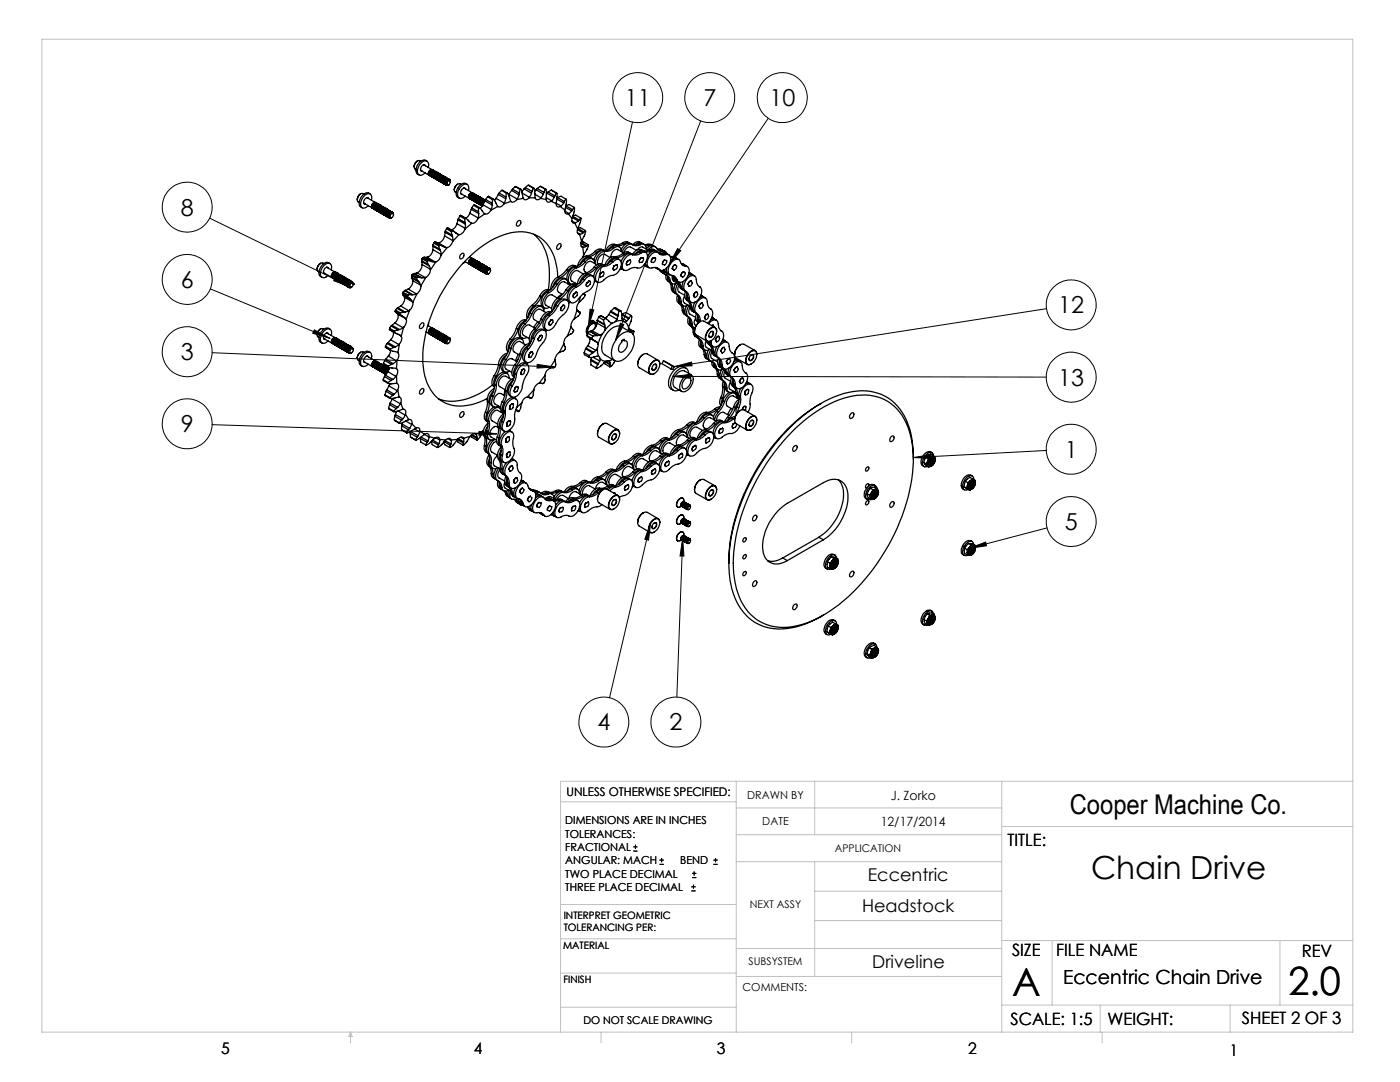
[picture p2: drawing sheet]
<svg xmlns="http://www.w3.org/2000/svg" width="279mm" height="216mm" viewBox="0 0 279 216" stroke-linecap="round" stroke-linejoin="round" font-family="sans-serif">
<defs><g id="words">
<g font-size="7.8">
<text x="202" y="198.7">A</text>
<text x="257.1" y="198.6">2.0</text>
</g>
<text font-size="6.3" x="217.7" y="175.5">Chain Drive</text>
<text font-size="5.4" x="213.5" y="162.4">Cooper Machine Co.</text>
<g font-size="4.7">
<text x="124.7" y="21.1">11</text>
<text x="140.4" y="21.1">7</text>
<text x="153.6" y="21.1">10</text>
<text x="36.1" y="43">8</text>
<text x="36.1" y="57.4">6</text>
<text x="211.2" y="62.5">12</text>
<text x="36.1" y="71.9">3</text>
<text x="211.2" y="76.9">13</text>
<text x="36.1" y="86.2">9</text>
<text x="212.5" y="91.3">1</text>
<text x="212.5" y="105.7">5</text>
<text x="119.2" y="145.8">4</text>
<text x="133.6" y="145.8">2</text>
</g>
<text font-size="3.9" x="212.2" y="196.3">Eccentric Chain Drive</text>
<g font-size="3.5">
<text x="173.2" y="175.8">Eccentric</text>
<text x="172" y="181.9">Headstock</text>
<text x="174.1" y="193.2">Driveline</text>
</g>
<g font-size="3.4">
<text x="201.1" y="168.8">TITLE:</text>
<text x="202" y="190.8">SIZE</text>
<text x="210.8" y="190.9">FILE NAME</text>
<text x="259.8" y="191">REV</text>
<text x="201.7" y="204.5">SCALE: 1:5</text>
<text x="221" y="204.5">WEIGHT:</text>
<text x="247.8" y="204.4">SHEET 2 OF 3</text>
</g>
<g font-size="3.2">
<text x="44.2" y="210.4">5</text>
<text x="94.6" y="210.3">4</text>
<text x="143.1" y="210.4">3</text>
<text x="193.2" y="210.3">2</text>
<text x="245.4" y="210.6">1</text>
</g>
<g font-size="2.5">
<text x="177.8" y="159.7">J. Zorko</text>
<text x="175.8" y="164.8">12/17/2014</text>
</g>
<text font-size="2.4" x="113.1" y="158.9">UNLESS OTHERWISE SPECIFIED:</text>
<g font-size="2.2">
<text x="149.1" y="159.4">DRAWN BY</text>
<text x="112.8" y="164.5">DIMENSIONS ARE IN INCHES</text>
<text x="112.8" y="167.1">TOLERANCES:</text>
<text x="152.1" y="164.7">DATE</text>
<text x="112.8" y="169.8">FRACTIONAL</text>
<text x="112.8" y="172.5">ANGULAR: MACH</text>
<text x="135.8" y="172.5">BEND</text>
<text x="112.8" y="175.1">TWO PLACE DECIMAL</text>
<text x="112.8" y="177.8">THREE PLACE DECIMAL</text>
<text x="148.2" y="197.8">COMMENTS:</text>
</g>
<g font-size="2.1">
<text x="166.6" y="170">APPLICATION</text>
<text x="149.7" y="181.2">NEXT ASSY</text>
<text x="149.4" y="192.7">SUBSYSTEM</text>
<text x="116.4" y="204.3">DO NOT SCALE DRAWING</text>
</g>
<g font-size="2">
<text x="112.5" y="183.3">INTERPRET GEOMETRIC</text>
<text x="112.5" y="185.9">TOLERANCING PER:</text>
<text x="112.4" y="189.4">MATERIAL</text>
<text x="112.4" y="196.2">FINISH</text>
</g>
</g></defs>
<g fill="none" stroke="#000" stroke-width=".2">
<path d="M126.2 24.3l-8.8 41M139.8 24.1l-17 43.8M153.3 23.6l-19.7 29.2M41.8 43.5l28.2 13.8M42 57.6l23.9 9.9M67 55.4l3 1.9-3.4-1.3zM135.2 49.6l.7 .4-2.3 2.8zM42.3 70.4l68.4 2.8M62.7 65.8l3.2 1.7-3.5-1zM107.2 72.7l3.5 .5-3.5 .2zM117.8 61.7l.7 .1-1.1 3.5zM123.8 64.5l.7 .3-1.7 3.1z"/>
<path d="M134.3 75.1l74.5 .1M134.3 75.1l3.6-.4-.1 .8zM134.5 73.2l3.5-1 .1 .8zM208.8 61.6l-74.3 11.6M42.3 84.7l56.8 1.9M95.6 86.1l3.5 .5-3.5 .3zM182.3 91.3l3.5-.6v.8zM208.8 89.9l-26.5 1.4M129.9 104.2l-8.3 35M129.9 104.2l-.5 3.6-.7-.2zM136.2 107.4l-1.1 31.7M136.2 107.4l.3 3.5h-.8z"/>
<path d="M193.4 109.4l3.3-1.2 .2 .7zM209 105.3l-15.6 4.1M126.4 169.8h.8M126.4 169h.8M126.8 168.6v.8M131.6 172.5h.9M131.6 171.6h.9M132 171.2v.8M138 177.8h.8M138 177h.8M138.1 175.1h.9M138.1 174.3h.9"/>
<path d="M138.4 176.5v.8M138.5 173.9v.8M142.4 172.5h.8M142.4 171.6h.8M142.8 171.2v.8"/>
<circle cx="127.3" cy="19.5" r="5"/>
<circle cx="141.7" cy="19.5" r="5"/>
<circle cx="156.1" cy="19.5" r="5"/>
<circle cx="37.4" cy="55.8" r="5"/>
<circle cx="37.4" cy="41.3" r="5"/>
<circle cx="37.4" cy="70.2" r="5"/>
<circle cx="213.8" cy="60.9" r="5"/>
<circle cx="213.8" cy="75.3" r="5"/>
<circle cx="37.4" cy="84.6" r="5"/>
<circle cx="213.8" cy="89.6" r="5"/>
<circle cx="213.8" cy="104.1" r="5"/>
<circle cx="120.5" cy="144.1" r="5"/>
<circle cx="134.9" cy="144.1" r="5"/>
</g>
<g fill="none" stroke="#c0c0c0" stroke-width=".2">
<path d="M8.4 7.8h261.6v198.2h-261.6zM111.9 160h35M146.9 155.9v50.1M162.6 155.9v10.6M199.9 155.9v50.1M270 155.9h-158.1v50.1M146.9 166.5h53M146.9 161.2h53M146.9 171.9h53M162.6 171.9v22.9M162.6 177.8h37.3M199.9 164.9h70.1"/>
<path d="M111.9 194.2h35M111.9 187.3h35M111.9 180.5h35M146.9 189.3h53M146.9 194.8h53M162.6 183.7h37.3M199.9 187.7h70.1M210 187.7v12.9M255.4 187.7v12.9M70 206v2.1M70 206l.3 .8h-.7zM111.9 201h35"/>
<path d="M119.9 206v2.1M170 206v2.1M199.9 200.6h70.1M219.6 200.6v5.4M220 206v2.1M245.5 200.6v5.4"/>
</g>
<path d="M117.8 61.7l.7 .1-1.1 3.5zM123.8 64.5l.7 .3-1.7 3.1zM135.2 49.6l.7 .4-2.3 2.8zM134.5 73.2l3.5-1 .1 .8zM134.3 75.1l3.6-.4-.1 .8zM182.3 91.3l3.5-.6v.8zM193.4 109.4l3.3-1.2 .2 .7zM136.2 107.4l.3 3.5h-.8zM129.9 104.2l-.5 3.6-.7-.2zM95.6 86.1l3.5 .5-3.5 .3zM107.2 72.7l3.5 .5-3.5 .2zM62.7 65.8l3.2 1.7-3.5-1zM67 55.4l3 1.9-3.4-1.3z" fill="#000"/>
<g fill="none" stroke="#000" stroke-width=".25">
<path d="M72 38.7a1.42 1.42 0 0 0-.7 1.1M72.6 38.7a.83 .83 0 0 0-1.2 .7l-.1 .6 .4 .4M73.2 39.4l1.7 1M73.3 39.4h.1M73.6 39.6a.63 .63 0 0 0-.8 0 .63 .63 0 0 0-.2 .7l.1 .4h.2M73.9 38.7a1.12 1.12 0 0 0-1.8 .5 1.54 1.54 0 0 0-.1 2.1l.3 .2M74.1 39.9a.84 .84 0 0 0-.3-1.2 .84 .84 0 0 0-1.2 .5 1.71 1.71 0 0 0-.3 2.3M83.3 32.1l-.4 .4-.2 .8M83.9 34l1.7 1M84 32.2a1.02 1.02 0 0 0-1.1 .2 1.02 1.02 0 0 0-.2 1.1l.3 .3M84 34h.1M84.6 32.9l1.7 1h-.4"/>
<path d="M84.6 32.9h.1M84.9 33.1l-.1-.1a.73 .73 0 0 0-.8 .3 .73 .73 0 0 0 .1 .9h.2M85.2 32.1a1.24 1.24 0 0 0-1.8 .7 1.32 1.32 0 0 0 .2 2.1M85.5 34.6l.2 .4M85.5 34.6l.1-.4-.1 .4M85.5 33.4a.84 .84 0 0 0-.2-1.2 .84 .84 0 0 0-1.2 .3 1.95 1.95 0 0 0-.6 2.3 .94 .94 0 0 0 1.3-.3M85.6 34.7l.2 .3M85.6 34.7l.2 .4M85.7 35h.1M85.8 34.8l.1 .3h.1M85.8 34.8l.1 .3M85.9 35.1h.1"/>
<path d="M85.9 33.9l-.4 .7M85.9 33.9l-.3 .7M86 35.2h.1M86 34.1l.2-.1h.3a.67 .67 0 0 0-.7 .8zM86.1 35.3h.1M86.3 35.3h.1M86.4 33.9a.78 .78 0 0 0-.8 .8M86.4 35.2l.2 .3zM86.4 34a.62 .62 0 0 0-.8 .7M86.4 35.4h.1M86.5 35.2l.2 .4M86.6 34.1a.71 .71 0 0 0-.7 .8l.1 .3"/>
<path d="M86.7 35.6h.1M86.7 35.3l.1 .3zM86.7 34.1a.71 .71 0 0 0-.7 .4 .71 .71 0 0 0 0 .7M86.7 34.1a.72 .72 0 0 0-.6 1.2M86.8 35.4l.2 .3M86.8 34.2a.63 .63 0 0 0-.7 .4 .63 .63 0 0 0 .2 .7M86.8 35.4l.1 .3M86.9 34.2h.1M86.9 34.2a.7 .7 0 0 0-.7 .4 .7 .7 0 0 0 .1 .7M86.9 35.5l.2 .3M86.9 34.3a.71 .71 0 0 0-.6 .3 .71 .71 0 0 0 0 .7M86.9 35.7h.1"/>
<path d="M87 34.3h.1M87 34.3a.72 .72 0 0 0-.6 1.1M87 35.5l.2 .4zM87.1 34.3a.69 .69 0 0 0-.7 .4 .69 .69 0 0 0 0 .7M87.1 35.8h.1M87.1 34.4a.82 .82 0 0 0-.7 .8M87.1 34.4h.1M87.2 35.6l.1 .3M87.2 34.4a.61 .61 0 0 0-.8 .8M87.2 34.4h.1M87.2 34.4a.81 .81 0 0 0-.7 .8M87.3 35.9h.1"/>
<path d="M87.3 34.5a.61 .61 0 0 0-.8 .7M87.3 34.5a.82 .82 0 0 0-.7 .8M87.4 34.5h.1M87.5 36h.1M87.5 34.6a.61 .61 0 0 0-.8 .7M87.5 34.6a.82 .82 0 0 0-.7 .8M87.5 34.6h.1M87.6 35.8l.1 .4M87.6 34.6a.61 .61 0 0 0-.8 .8M87.6 34.6h.1M87.6 34.6l-.4 .2-.3 .7M87.7 36.2h.1"/>
<path d="M87.7 34.7a.61 .61 0 0 0-.8 .8M87.7 34.7l-.4 .2-.3 .6M87.7 34.7h.1M87.8 36l.2 .3M87.8 34.8a.71 .71 0 0 0-.8 .7M87.8 36l.1 .3M87.9 34.8a.71 .71 0 0 0-.7 .8M87.9 36.1l.2 .3M87.9 34.9a.67 .67 0 0 0-.7 .7M87.9 36.3h.1M88 34.9a.69 .69 0 0 0-.6 .4 .69 .69 0 0 0 .1 .7M88 34.9h.1"/>
<path d="M88.1 36.4h.1M88.1 34.9a.71 .71 0 0 0-.7 .4 .71 .71 0 0 0 .1 .7M88.2 35a.69 .69 0 0 0-.7 .3 .69 .69 0 0 0 .1 .8 .69 .69 0 0 1-.1-.7 .69 .69 0 0 1 .7-.4M88.2 36.2l.2 .3M88.2 36.2l.1 .3M88.2 36.4v.1M88.3 35h.1M88.3 35a.74 .74 0 0 0-.7 .8M88.3 35.1a.68 .68 0 0 0-.7 .7M88.3 36.5h.1M88.4 35.1h.1M88.4 35.1a.69 .69 0 0 0-.6 .4 .69 .69 0 0 0 0 .7 .66 .66 0 0 1 0-.7 .66 .66 0 0 1 .7-.3"/>
<path d="M88.5 36.3l.1 .4zM88.5 35.2a.72 .72 0 0 0-.7 .8M88.6 36.4l.1 .4M88.6 35.2a.61 .61 0 0 0-.8 .8M88.7 35.2h.1M88.7 35.2a.74 .74 0 0 0-.8 .9M88.7 36.8h.1M88.7 35.3a.61 .61 0 0 0-.8 .8M88.8 35.3a.72 .72 0 0 0-.6 1.1M88.8 35.3h.1M88.8 36.6l.2 .3zM88.9 36.8h.1"/>
<path d="M88.9 35.4a.66 .66 0 0 0-.7 .3 .66 .66 0 0 0 0 .7M88.9 35.4a.78 .78 0 0 0-.7 .8M89 36.7a.32 .32 0 0 0 .2 .3 .32 .32 0 0 0 .3-.1M89 36.7l.1 .3M89 35.5a.61 .61 0 0 0-.8 .7M89 35.5a.72 .72 0 0 0-.6 .4 .72 .72 0 0 0 .1 .7 .69 .69 0 0 1-.1-.7 .69 .69 0 0 1 .7-.4M89 35.5h.1M89.1 36.6l.1 .3M89.2 35.6a.71 .71 0 0 0-.8 .7M89.2 35.6a.67 .67 0 0 0-.7 .7M89.3 35.6a.78 .78 0 0 0-.7 .8M89.4 35.7a.68 .68 0 0 0-.8 .7"/>
<path d="M89.4 36.2l.3-.2a.46 .46 0 0 1 .1 .6 .46 .46 0 0 1-.6 .2v-.3zM89.4 35.7h.1M89.4 35.7a.7 .7 0 0 0-.6 .4 .7 .7 0 0 0 .1 .7M89.5 36.9h.1M89.5 36.9l-.4 .1M89.5 35.7a.71 .71 0 0 0-.7 .4 .71 .71 0 0 0 .1 .7M89.5 35.8a.82 .82 0 0 0-.7 .7M89.5 35.8h.1M89.6 35.8a.72 .72 0 0 0-.8 .8M89.7 35.8h.1M89.7 35.8a.68 .68 0 0 0-.7 .9M89.8 36l-.1-.1a.68 .68 0 0 0-.7 .8"/>
<path d="M89.9 36.2v-.1a.56 .56 0 0 0-.7 .1 .56 .56 0 0 0-.1 .6l.4 .1M89.9 36.2v.1M91.3 36.8a1.29 1.29 0 0 0-.6 1.1M92 36.8a1.05 1.05 0 0 0-1.1 .3 1.05 1.05 0 0 0-.2 1.1l.4 .3M92 38.6l1.6 1M92.6 37.5l1.7 1M92.9 37.7a.65 .65 0 0 0-.7 0 .65 .65 0 0 0-.3 .7l.1 .3 .3 .1M93.2 36.8a1.21 1.21 0 0 0-1.8 .7 1.25 1.25 0 0 0 .3 2M93.5 38a.79 .79 0 0 0 0-.9 .79 .79 0 0 0-1-.3 2.05 2.05 0 0 0-1 2.6l.5 .2 .9-.5M93.7 38.8l-.1 .6 .1 .2-.2-.3zM93.7 38.8l-.2 .4 .2 .4M93.7 38.7l.3-.2-.3 .3z"/>
<path d="M93.8 38.9l-.1 .2M93.8 39.7h.1M93.8 38.9l-.1 .4 .1 .4M93.8 38.9h.1M93.9 39l-.1 .2M93.9 39l-.1 .4 .1 .4M93.9 39.8h.1M94 38.8l-.1 .2M94.1 39.1l-.2 .5 .2 .2M94.1 39.1l-.2 .2M94.1 39.1l-.2 .4 .2 .3M94.2 38.9l-.1 .2"/>
<path d="M94.2 39.9h.1M94.2 39.1l-.1 .6 .2 .2M94.2 39.1l-.1 .5 .1 .3M94.3 38.5h-.2l-.4 .3M94.3 38.5h-.2l-.3 .4M94.3 39l-.2 .3M94.3 38.5h.1M94.3 39.2l-.1 .2M94.3 39.2l-.1 .5 .1 .3M94.3 40h.1M94.4 39.1l-.1 .1M94.4 38.6h-.3l-.3 .3"/>
<path d="M94.4 39.3l-.1 .6 .2 .2-.2-.4zM94.4 39.3l-.1 .2M94.5 38.6l-.2-.1-.5 .4M94.5 38.6h.1M94.5 38.6l-.3 .1-.3 .3M94.5 39.1l-.1 .2M94.5 39.3v.3M94.5 39.3l-.1 .5 .2 .3M94.6 38.7a.65 .65 0 0 0-.8 .8l.3 .3M94.6 38.7l-.4 .1-.1 .3M94.6 38.7h.1M94.7 39.2l-.2 .1"/>
<path d="M94.7 39.4l-.1 .3M94.7 39.4l-.2 .5 .2 .3M94.7 38.8l-.2-.1-.4 .4M94.8 39.3l-.1 .1M94.8 38.8h-.3l-.3 .3M94.9 38.9l-.4-.1-.3 .3M94.9 38.8h.1M94.9 38.8l-.3 .1-.3 .3M94.9 39.3l-.2 .4M94.9 39.6v.2M94.9 39.6l-.1 .6 .2 .2M95 39.6l-.2 .4 .2 .4"/>
<path d="M95 38.9a.62 .62 0 0 0-.7 .3 .62 .62 0 0 0 0 .7v.1M95 39.4l-.1 .2M95 38.9h-.3l-.3 .4M95.1 39.7l-.1 .5 .1 .2M95.1 39.7l-.1 .2M95.1 39.7l-.2 .4 .2 .3M95.1 39l-.3-.1-.4 .4M95.1 39h-.2l-.4 .3M95.2 39.5l-.1 .2M95.2 39.7l-.1 .2M95.2 39.7l-.1 .4 .1 .4M95.2 39.7l-.1 .5 .1 .3"/>
<path d="M95.2 39.1a.67 .67 0 0 0-.7 .3 .67 .67 0 0 0 .1 .7M95.3 39.1h-.3l-.3 .3M95.3 39.1h.1M95.3 39.6l-.1 .1M95.3 39.8l-.1 .2M95.3 39.8l-.1 .5 .2 .3M95.4 39.8l-.2 .4 .2 .4M95.4 39.2a.65 .65 0 0 0-.7 .3 .65 .65 0 0 0 0 .7M95.4 39.2a.72 .72 0 0 0-.6 1.1M95.4 39.1v.1M95.4 39.7l-.1 .1M95.5 39.9l-.1 .5 .1 .2-.2-.3z"/>
<path d="M95.5 39.9l-.1 .2M95.5 39.2a.65 .65 0 0 0-.7 .3 .65 .65 0 0 0 .1 .8M95.5 39.2h.1M95.5 39.2h-.3l-.3 .4M95.6 39.7l-.1 .2M95.6 39.9l-.1 .4 .1 .4M95.6 39.3l-.2-.1-.4 .4M95.6 39.9l-.1 .5 .1 .3M95.6 39.3h-.2l-.3 .4M95.7 39.3h.1M95.7 39.8l-.2 .3M95.7 39.4l-.2-.1-.4 .4"/>
<path d="M95.8 39.4h-.3l-.3 .3M95.8 39.4h.1M95.8 39.9l-.1 .1M95.9 39.4l-.2-.1-.5 .4M95.9 39.4h.1M95.9 39.4l-.3 .1-.3 .3M96 39.9l-.2 .2M96 39.5l-.2-.1-.4 .4M96 39.5l-.4 .2-.1 .2M96 39.5h.1M96.1 39.6l-.3-.1-.3 .4M96.2 39.6h-.3l-.3 .3"/>
<path d="M96.3 39.7l-.4-.1-.3 .3M96.3 39.7h.1M96.3 39.7h-.3l-.3 .3M96.4 39.8a.63 .63 0 0 0-.7 .2 .63 .63 0 0 0 0 .7l-.1-.2 .1-.5M96.4 39.8h-.3l-.3 .3M96.5 39.8a.65 .65 0 0 0-.7 .3 .65 .65 0 0 0 .1 .8l-.2-.4 .1-.4M96.6 39.8a.79 .79 0 0 0-.6 1.2M96.6 39.8h-.3l-.3 .3M96.6 39.8h.1M96.7 39.9a.73 .73 0 0 0-.6 1.1M96.8 40a.65 .65 0 0 0-.7 .3 .65 .65 0 0 0 0 .7M96.8 40h-.3l-.3 .3"/>
<path d="M96.8 40h-.2l-.4 .3M96.9 39.8l-.1 .3M96.9 39.8l1.3 .8M97.3 39.3l-.4 .5M97.3 39.3l.2-.1 1 .5M97.3 39.3l1 .5M98.3 39.8l-.1 .8M98.5 39.7l-.2 .1M98.5 39.7l.8 1.5M99 39.6l-.3 .4M99 39.6l1.6 .9M99.4 38.8l-.4 .8"/>
<path d="M99.4 38.8l1.5 .9M99.6 38.5l1.4 .8M99.6 38.5l-.2 .3M100.1 38l-.5 .5M100.1 38l1.1 .5M100.1 38l1 .6M100.9 39.7l-.3 .8M101 39.3l-.1 .4M101.1 38.6l-.1 .7M101.2 38.5l-.1 .1M101.2 38.5l.8 1.7M101.6 38.8l-.1 .1"/>
<path d="M101.6 38.8l1.6 .9M102.1 38l-.5 .8M102.1 38l1.5 .9M102.3 37.7l1.3 .8M102.3 37.7l-.2 .3M102.8 37.3l-.5 .4M102.8 37.3l1.2 .5M102.8 37.3l1 .5M103.1 39.8a.77 .77 0 0 1-1.1 .4M103.2 39.7l-.1 .1M103.6 38.9l-.4 .8M103.6 38.5v.4"/>
<path d="M103.8 37.8l-.2 .7M103.8 37.8h.2M104 37.8l.5 1.8M104.2 38.5l1.5 .9M104.5 39.6l-1.4 .2M104.6 37.7l-.4 .5M104.6 37.7l1.5 .9M104.8 37.4l1.4 .8M104.8 37.4l-.2 .3M105.4 37l-.6 .4M105.4 37l1.1 .5M105.4 37l1 .5"/>
<path d="M105.6 39.5a.62 .62 0 0 1-.6 .4 .62 .62 0 0 1-.5-.3M105.6 39.5h1.2M105.7 39.4l-.1 .1M106.1 38.6l-.4 .8M106.2 38.2l-.1 .4M106.4 37.5l-.2 .7M106.4 37.5h.1M106.5 37.5l.3 2M106.8 38.8l1.2 .7M106.8 39.5a.57 .57 0 0 0 .5 .4 .57 .57 0 0 0 .6-.3M107 37.9l-.3 .2M107 37.9l1.4 .8"/>
<path d="M107.2 37.6l1.3 .8M107.2 37.6l-.2 .3M107.8 37.2l-.6 .4M107.8 37.2l1.1 .6M107.8 37.2l1 .5M107.9 39.6l1.1 .2M108 39.5l-.1 .1M108.4 38.7l-.4 .8M108.5 38.4l-.1 .3M108.8 37.7l-.3 .7M108.8 37.7l.1 .1M108.9 37.8l.1 2"/>
<path d="M109 39.8a.53 .53 0 0 0 .4 .5 .53 .53 0 0 0 .6-.2M109 39.4l1.1 .7M109.1 38.5l-.1 .1M109.1 38.5l1.5 .9M109.4 38.3l1.3 .8M109.4 38.3l-.3 .2M110 37.9l-.6 .4M110 37.9l1.1 .7M110 37.9l1 .6M110.6 39.4l-.5 .7M110.7 39.1l-.1 .3M111 38.5l-.3 .6"/>
<path d="M111 38.5l.1 .1M111.1 38.6l-.1 2M111.1 39.7l1.4 .8M111.3 39.4l.7-.2 .9 .5M111.3 39.4l1.3 .8M111.3 39.4l-.1 .1M112.9 39.7l-.3 .5M112.9 39.7h.1a3.6 3.6 0 0 1-.3 2.2M64 52.6a1.35 1.35 0 0 0-.7 1.1M64.6 54.4l1.7 1M64.6 52.6a.81 .81 0 0 0-1.2 .7l-.1 .6 .3 .4M64.6 54.4h.1"/>
<path d="M65.2 53.3l1.7 1h-.3M65.2 53.3h.1M65.5 53.5l-.1-.1a.8 .8 0 0 0-.7 1.2h.2M65.9 52.6a1.27 1.27 0 0 0-1.9 .7 1.29 1.29 0 0 0 .3 2.1M66.1 55.1l.2 .3M66.1 55.1l.2 .2M66.1 53.8a.83 .83 0 0 0-.2-1.2 .83 .83 0 0 0-1.2 .4 1.93 1.93 0 0 0-.5 2.3l.6 .1 .7-.5M66.2 55.4h.1M66.3 55.4h.1M66.4 55.5h.1M66.6 54.3l-.3 .3-.2 .5M66.6 54.3v.1"/>
<path d="M66.7 54.4a.66 .66 0 0 0-.2 1.1M66.7 54.4l-.4 .5v.4l.1 .2M66.7 55.7h.1M66.8 54.4a.73 .73 0 0 0-.3 1.1M66.8 54.4h.3zM66.8 54.4l-.4 .6 .1 .6M66.9 55.8h.1M67 54.3h.1M67 54.3l-.3 .1M67 55.8h.1M67.1 54.6a.77 .77 0 0 0-.3 1.1M67.1 54.6h.2"/>
<path d="M67.1 54.6l-.5 .5v.4l.2 .2M67.1 54.6h-.1M67.1 55.9h.1M67.2 54.5h.1M67.2 54.5a.73 .73 0 0 0-.6 1.1M67.2 54.7h-.1M67.3 56h.1M67.3 54.6l-.1-.1a.66 .66 0 0 0-.6 .4 .66 .66 0 0 0 .1 .7M67.3 54.5h.1M67.3 54.7a.68 .68 0 0 0-.2 1.2M67.3 54.7h.3M67.3 54.5l-.2 .1"/>
<path d="M67.3 54.8h-.1M67.4 56.1h.1M67.5 54.8a.66 .66 0 0 0-.2 1.2M67.5 54.8h.1l.2 .1M67.5 54.8l-.1 .1M67.5 54.6a.69 .69 0 0 0-.7 .4 .69 .69 0 0 0 .1 .7M67.6 54.7a.63 .63 0 0 0-.8 .3 .63 .63 0 0 0 .2 .8M67.6 54.9a.73 .73 0 0 0-.3 1.1M67.6 54.7a.7 .7 0 0 0-.6 .4 .7 .7 0 0 0 0 .7M67.6 54.7h.1M67.6 54.9h-.1M67.7 56.2h.1"/>
<path d="M67.7 54.8a.72 .72 0 0 0-.6 1.1M67.7 54.8h.1M67.7 55h-.1M67.8 56.3h.1M67.8 55a.69 .69 0 0 0-.2 1.2M67.8 54.9a.74 .74 0 0 0-.5 1.1M67.8 55l-.4 .6v.4l.2 .1M67.8 54.9h.1M67.8 55v.1M67.9 54.9h-.3M68 54.9h.1M68 55.1l-.4 .5-.1 .4 .2 .2"/>
<path d="M68 54.9a.73 .73 0 0 0-.6 1.2M68 54.9h-.1a.77 .77 0 0 0-.5 1.2M68 55.1h-.1M68.1 55.4l.1-.2a.77 .77 0 0 0-.3 1.2l-.1-.4zM68.1 56.4h.1M68.1 55.2l-.4 .6 .1 .5M68.1 55h-.3M68.1 55.2l-.4 .5v.4l.1 .2M68.1 55h.1M68.1 55.2h-.1M68.2 55.2h.3zM68.2 55.1h-.2"/>
<path d="M68.2 55.1a.74 .74 0 0 0-.5 1.1M68.2 55.1h.1M68.2 55.3h.1M68.3 55.3l-.4 .6 .2 .5M68.4 55.1h.1M68.4 55.3a.65 .65 0 0 0-.2 1.1M68.4 55.3h.2M68.4 55.1l-.3 .1M68.4 55.4h-.1M68.4 56.7h.1M68.4 55.6l.2-.1a.77 .77 0 0 0-.3 1.1 .64 .64 0 0 1 .1-1zM68.5 55.4a.77 .77 0 0 0-.3 1.1"/>
<path d="M68.5 55.4h.3zM68.5 55.4a.72 .72 0 0 0-.3 1.1M68.5 55.4l-.1 .1M68.6 55.5h.3M68.6 55.3h.1M68.6 55.5l.4 .1M68.6 55.3h-.3M68.6 55.5h-.1M68.7 56.8h.1M68.8 55.6a.63 .63 0 0 0-.5 .5 .63 .63 0 0 0 .3 .6M68.8 55.6h-.1M68.8 56.9h.1"/>
<path d="M68.9 55.4v.1M68.9 55.6l-.1 .1M68.9 56.9h.1M69 55.5h.1M69 55.7a.69 .69 0 0 0-.2 1.1M69 55.7h.3a.74 .74 0 0 0-.6 1.1M69 55.5l-.2 .1M69 55.5a.7 .7 0 0 0-.6 .4 .7 .7 0 0 0 0 .8M69 55.7h-.1M69.1 57h.1M69.1 55.8l-.4 .6 .1 .5M69.1 55.6a.72 .72 0 0 0-.5 1.1 .73 .73 0 0 1 .3-1.1"/>
<path d="M69.1 55.8l-.4 .5v.4l.1 .2M69.1 55.6h.1M69.1 55.6h-.2M69.1 55.8h-.1M69.3 55.8a.73 .73 0 0 0-.3 1.1M69.3 55.8l-.5 .6 .1 .5M69.3 55.8l-.1 .1M69.3 55.8h.2zM69.3 57.2h.1M69.4 55.7h.1M69.4 55.9a.68 .68 0 0 0-.2 1.1M69.4 55.7l-.3 .1"/>
<path d="M69.4 55.9l-.1 .1M69.5 57.3h.1M69.5 56a.66 .66 0 0 0-.2 1.1M69.5 56h.3M69.5 56a.69 .69 0 0 0-.3 1.1M69.5 56l-.1 .1M69.6 56.1a.68 .68 0 0 0-.2 1.1M69.6 56.1h.3M69.6 55.9h-.2M69.6 55.9a.74 .74 0 0 0-.5 1.1M69.6 56.1l-.4 .5 .1 .6M69.6 55.9h.1"/>
<path d="M69.6 56.1h.1M69.8 56h.1M69.8 56h-.3M69.8 56.2h-.1M69.9 56.2a.66 .66 0 0 0-.2 1.2 .6 .6 0 0 1 .1-1l.5-.1M69.9 56.2h.3M69.9 56l-.3 .1M69.9 56.2a.75 .75 0 0 0-.3 1.1M69.9 56h.1M69.9 56.2l-.1 .1M70 56.6l.3-.2a.46 .46 0 0 1 .1 .6 .46 .46 0 0 1-.6 .2zM70 56.3a.69 .69 0 0 0-.2 1.1h.2"/>
<path d="M70 56.3h.4M70 56.1a.71 .71 0 0 0-.5 1.1M70 56.3h-.1M70.1 56.2v-.1a.68 .68 0 0 0-.7 .4 .68 .68 0 0 0 .2 .8M70.1 57.3h.1M70.2 56.2h.1M70.5 56.7h.1M70.5 56.7l-.1-.3a.58 .58 0 0 0-.6 .3 .58 .58 0 0 0 .2 .7h.1M72.6 40.5l1.7 1M72.6 40.6h.1M73.5 41.1l-.6 .4h-.6M74.1 41.2l.2 .3z"/>
<path d="M74.3 41.5h.1M74.3 40.7l-.1 .4 .1 .4M74.3 40.7l-.1 .4 .1 .2M74.4 41.6h.1M74.5 41.6a.76 .76 0 0 1 .6-1.1 .74 .74 0 0 0-.6 1.2M74.5 41.6v.1M74.5 41.7h.1M74.6 41.7h.1M74.6 41.7l.2 .1M74.7 41.7h.1M74.8 41.8h.1M74.9 41.9h.1"/>
<path d="M74.9 40.8l.5-.1a.74 .74 0 0 0-.6 1.1l-.1-.6zM75 40.5a.72 .72 0 0 0-.6 1.1M75 40.4v.1M75 40.5a.74 .74 0 0 0-.6 1.1M75 40.5a.43 .43 0 0 0-.7 .2M75 41.9h.1M75 41.9l.3 .2M75.2 42h.1M75.2 42v.1M75.2 40.6h.1M75.2 40.6a.74 .74 0 0 0-.6 1.1M75.3 40.7v-.1a.72 .72 0 0 0-.7 1.1"/>
<path d="M75.3 42.1h.1M75.4 42.2h.1M75.5 40.7h.1M75.5 40.7a.76 .76 0 0 0-.6 1.2M75.5 42.2a.73 .73 0 0 1 .7-1.1 .73 .73 0 0 0-.6 1.2M75.5 42.2h.1M75.6 42.3h.1M75.6 40.9v-.1a.7 .7 0 0 0-.7 .3 .7 .7 0 0 0 0 .8M75.6 40.8h.1M75.6 41.1l-.3 .6 .1 .5a.7 .7 0 0 1 0-.8 .7 .7 0 0 1 .7-.3zM75.6 40.8a.72 .72 0 0 0-.6 1.1M75.7 40.9a.74 .74 0 0 0-.7 1"/>
<path d="M75.7 42.3h.1M75.7 42.3l.1 .1M75.8 40.9a.71 .71 0 0 0-.6 1.1M75.8 40.9a.74 .74 0 0 0-.6 1.1M75.8 42.4a.72 .72 0 0 1 .6-1.1 .74 .74 0 0 0-.6 1.1M75.8 42.4h.1M75.9 41h.1M75.9 41a.73 .73 0 0 0-.6 1.1M75.9 41a.71 .71 0 0 0-.6 1.1M76 42.5h.1M76.1 42.5l.2 .2M76.1 42.5h.1"/>
<path d="M76.2 42.6h.1M76.3 41.2a.74 .74 0 0 0-.6 1.1M76.3 41.2h.1M76.3 42.7h.1M76.4 42.8h.1M76.4 42.8h.2M76.5 41.3a.78 .78 0 0 0-.6 1.2M76.5 41.3h.1M76.6 41.3a.74 .74 0 0 0-.6 1.2M76.6 42.8h.1M76.6 42.8v.1M76.6 42.8l.1 .1"/>
<path d="M76.7 41.4h.1M76.7 41.4a.74 .74 0 0 0-.6 1.1M76.7 41.4a.78 .78 0 0 0-.6 1.1M76.7 41.9l.3-.2h.2a.71 .71 0 0 0-.6 1.1l-.2-.3zM76.7 42.9h.1M76.8 41.5a.74 .74 0 0 0-.6 1.1M76.8 41.5h.1M76.8 43h.1M76.9 41.6h.1M76.9 41.6a.72 .72 0 0 0-.6 1.1M76.9 41.6a.71 .71 0 0 0-.6 1.1M77 43.1h.1"/>
<path d="M77 41.6h.1M77 41.6a.72 .72 0 0 0-.6 1.2M77.1 41.7a.74 .74 0 0 0-.7 1.1M77.1 43.1h.1M77.1 43.1l.1 .1M77.2 43.2h.1M77.2 43.2l.1 .1M77.3 41.8a.7 .7 0 0 0-.7 1l.1 .1M77.3 41.8a.71 .71 0 0 0-.6 1.1M77.4 43.3h.1M77.4 42.2l.4-.1a.74 .74 0 0 0-.6 1.1l-.1-.3zM77.4 41.9a.71 .71 0 0 0-.6 1.1"/>
<path d="M77.4 41.8v.1M77.5 41.9a.66 .66 0 0 0-.7 .4 .66 .66 0 0 0 .1 .7M77.5 43.4h.1M77.5 42.3l.5-.1a.74 .74 0 0 0-.6 1.1l-.2-.3zM77.5 41.9h.1a.74 .74 0 0 0-.6 1.2M77.5 41.9a.72 .72 0 0 0-.5 1.2M77.6 43.4h.1M77.6 43.4l.1 .1M77.7 42h.1M77.7 42a.72 .72 0 0 0-.6 1.1M77.7 42a.74 .74 0 0 0-.6 1.1M78.1 42.2h.1"/>
<path d="M78.1 42.7l.2-.1a.45 .45 0 0 1 .1 .6 .45 .45 0 0 1-.5 .2zM78.1 42.2a.74 .74 0 0 0-.6 1.2M78.1 43.5h-.3M78.1 42.2a.78 .78 0 0 0-.6 1.2M78.2 42.3a.71 .71 0 0 0-.6 1.1M78.2 42.3l.1 .1M78.2 42.3a.74 .74 0 0 0-.6 1.1M78.4 42.4a.74 .74 0 0 0-.7 1.1M78.4 42.5a.56 .56 0 0 0-.6 .3 .56 .56 0 0 0 .2 .7l.2-.1M78.4 42.5l.1 .3M78.4 42.5v-.1a.7 .7 0 0 0-.7 .3 .7 .7 0 0 0 .1 .8M80.3 58.5l.1 .3"/>
<path d="M80.3 58.5l1 .6M80.4 58.8l1.3 .7M80.4 58.8l.1 .1M80.4 58.3l-.1 .2M80.4 58.3l1 .5M80.5 58.9l.2 .4M80.5 58.9l1.5 .8M80.7 59.3a1.9 1.9 0 0 1-.7 1.8M80.7 59.3l1.6 1M80.8 58l-.4 .3M80.8 58l1.3 .8M80.9 57.9l1.5 .9"/>
<path d="M80.9 57.9l-.1 .1M81.3 59.1l.4 .4M81.4 58.8l-.1 .3M81.5 57.7l-.6 .2M81.5 57.7l1.6 .9M81.7 59.5l.3 .2M82 59.7l.3 .6M82.1 58.8h-.7M82.1 58.8h.3M82.1 55.4l1.4 .7M82.1 55.4l.1 .1M82.2 55l-.1 .4"/>
<path d="M82.2 55l.9 .6M82.2 55.5l.1 .5M82.2 55.5l1.5 .8M82.3 54.8l-.1 .2M82.3 54.8l1 .6M82.3 56a1.75 1.75 0 0 1-.8 1.7M82.3 56l1.7 .9M82.5 54.6l-.2 .2M82.5 54.6l1.4 .8M82.7 54.6l1.5 .8M82.7 54.6h-.2M83.1 58.6l-.7 .2"/>
<path d="M83.1 55.6l.4 .5M83.2 54.4l-.5 .2M83.2 58.6l-.8 1.8M83.2 58.6h-.1M83.2 54.4l1.7 1M83.3 55.4l-.2 .2M83.3 55.4h.6M83.5 56.1l.2 .2M83.7 56.3l.3 .6M83.9 55.4h.3M84 57a1.81 1.81 0 0 1-.8 1.6M84 56.9v.1"/>
<path d="M84.1 52l1.4 .8M84.1 52l.1 .2M84.2 52.2v.6M84.2 52.2l1.5 .9M84.2 51.6l-.1 .4M84.2 52.8a1.84 1.84 0 0 1-1 1.6M84.2 51.6l1 .6M84.2 52.8l1.7 .9M84.4 51.4l-.2 .2M84.4 51.4l.9 .6M84.6 51.3l-.2 .1M84.6 51.3l1.4 .8"/>
<path d="M84.6 51.3l.2 .1M84.8 51.4l1.5 .8M84.9 55.4h-.7M85 55.4h-.1M85 55.4l-1 1.6M85.2 52.2l.3 .6M85.2 51.3l-.4 .1M85.2 51.3l1.7 1M85.3 52l-.1 .2M85.3 52l.7 .1M85.5 52.8l.2 .3M85.7 53.1l.2 .6"/>
<path d="M85.9 53.9a1.95 1.95 0 0 1-.9 1.5M85.9 53.7v.2M86 52.1l.3 .1M86.3 52.2l.6 .1M86.4 49.8a1.7 1.7 0 0 1-1.2 1.5M86.4 49.1v.7M86.4 48.9l1.4 .8M86.4 49.8l1.6 1M86.4 49.1l1.5 .9M86.4 48.9v.2M86.6 48.5l-.2 .4M86.6 48.5l1 .6"/>
<path d="M86.7 48.3l-.1 .2M86.7 48.3l1 .6M86.9 48.3h-.2M86.9 48.3l1.4 .8M86.9 48.3l.1 .1M87 52.2l-1.1 1.7M87 52.2l-.1 .1M87 48.4l.5 .1M87 48.4l1.5 .8M87.5 48.5l1.6 .9M87.6 49.1l.2 .6M87.7 48.9l-.1 .2"/>
<path d="M87.7 48.9l.6 .2M87.8 49.7l.1 .3M87.9 50l.1 .8M88 50.9a1.64 1.64 0 0 1-1 1.3M88 50.8v.1M88.3 49.1l.2 .1M88.5 49.2l.6 .2M88.7 47.1a1.69 1.69 0 0 1-1.2 1.4M88.7 47.1l1.6 .9M88.8 46.4l-.1 .7M88.8 46.4l1.5 .8M88.9 46.1l1.3 .8"/>
<path d="M88.9 46.1l-.1 .3M89.1 45.6l-.2 .5M89.1 45.6l1 .6M89.3 45.5h.1M89.3 45.5l-.2 .1M89.3 49.4l-1.3 1.5M89.3 49.4h-.2M89.3 45.5l.9 .5M89.4 45.5l1.2 .7M90.1 46.2l.1 .7M90.2 46.9l.1 .3M90.2 46l-.1 .2"/>
<path d="M90.2 46l1.3 .8M90.3 47.2v.8M90.3 48.2a1.64 1.64 0 0 1-1 1.2M90.3 48v.2M90.9 46.5l.6 .3M91.2 44.6a1.56 1.56 0 0 1-1.2 1.3M91.2 44.6l1.7 1M91.4 43.9l-.2 .7M91.4 43.9l1.5 .8M91.5 43.6l1.3 .8M91.5 43.6l-.1 .3M91.5 46.8h.1"/>
<path d="M91.6 46.8l-1.3 1.4M91.8 43.1l-.3 .5M91.8 43.1l.9 .6M91.9 43l-.1 .1M91.9 43l1.1 .6M91.9 43l1 .5M92 50.8l.4-.3a.67 .67 0 0 1 .1 .8 .67 .67 0 0 1-.7 .3l-.1-.3zM92.7 43.7l.1 .7M92.8 45.7a1.5 1.5 0 0 1-1.2 1.1M92.8 44.4l.1 .3M92.9 52.2l-.5 .4M92.9 45.6l-.1 .1"/>
<path d="M92.9 44.7v.9M92.9 43.5l-.2 .2M92.9 43.5l1.3 1.1M93.7 51.3l.6 .3h-.3M93.7 52.7h.1M93.8 42.5l-.5 .8-.4 .3M93.8 42.5l1.6 1M93.8 52.8h.1M94 51.6l-.4 .5-.1 .4 .1 .2-.9-.5M94 51.6l-.4 .6 .1 .5M94 51.6l-.4 .7 .1 .4M94 51.6h.3"/>
<path d="M94.1 41.8l-.3 .7M94.1 41.8l1.4 .8M94.1 53h.1M94.1 51.7a.77 .77 0 0 0-.3 1.1M94.1 51.7l.4 .1M94.1 51.7l-.4 .5v.4l.1 .2M94.1 51.7h.1M94.2 44.6l-1.4 1.1M94.2 41.5l1.3 .8M94.2 41.5l-.1 .3M94.2 51.8l-.4 .5 .1 .5M94.3 51.8a.77 .77 0 0 0-.3 1.1h-.1"/>
<path d="M94.3 51.8h.3M94.3 51.6h-.3M94.3 53.1h.1M94.3 52l.2-.1a.77 .77 0 0 0-.3 1.1 .64 .64 0 0 1 .1-1zM94.4 51.6h.1M94.4 51.6l-.3 .1M94.5 53.2h.1M94.5 51.9l.4 .1M94.5 51.9l.2-.1a.73 .73 0 0 0-.6 1.2M94.5 51.7l-.3 .1M94.5 41l-.3 .5M94.5 41l.2-.1 1 .5"/>
<path d="M94.5 51.7v.1M94.5 51.9l-.1 .1M94.5 41l1 .5M94.6 40.1h.1M94.6 53.2h.1M94.7 52a.69 .69 0 0 0-.3 1.1M94.7 52l.1-.1 .2 .2M94.7 51.8a.68 .68 0 0 0-.7 .4 .68 .68 0 0 0 .1 .7M94.7 52h-.2M94.7 40.2h.1M94.7 53.3h.1M94.8 51.9h.1"/>
<path d="M94.8 52.1h-.1M94.8 40.3h.1M94.9 53.4h.1M94.9 52.1a.73 .73 0 0 0-.3 1.1M94.9 52.1h.2a.71 .71 0 0 0-.6 .4 .71 .71 0 0 0 .1 .7M94.9 52.1l-.1 .1M94.9 52a.72 .72 0 0 0-.6 1.1M95 40.4h.1M95 52h.1M95 52.2l-.3 .5-.1 .4 .1 .2M95 52a.73 .73 0 0 0-.5 1.2M95 52a.69 .69 0 0 0-.6 .4 .69 .69 0 0 0 .1 .8"/>
<path d="M95 52.2h-.1M95.1 40.4h.1M95.1 53.5v.1M95.1 52.3l-.4 .7 .2 .4M95.1 52.3l-.4 .5v.4l.2 .2M95.2 52.3h-.1M95.2 40.5h.1M95.3 52.4a.68 .68 0 0 0-.2 1.1M95.3 52.2h-.3M95.3 52.2a.74 .74 0 0 0-.6 1.1M95.3 52.4l-.4 .5 .1 .6M95.3 52.2h.1"/>
<path d="M95.3 52.4h-.1M95.4 40.6h.1M95.4 43.6a1.25 1.25 0 0 1-1.2 1M95.4 53.7h.1M95.4 52.2h.1M95.4 52.4a.65 .65 0 0 0-.4 .5 .65 .65 0 0 0 .2 .7 .72 .72 0 0 1 .3-1.1M95.4 52.4h.3M95.4 52.2l-.3 .1M95.4 52.5h-.1M95.4 43.5v.1M95.5 53.8h.1M95.5 41.5v.8"/>
<path d="M95.5 42.3v.3M95.5 52.5a.77 .77 0 0 0-.3 1.1M95.5 52.5h.3zM95.5 52.3l-.2 .1M95.5 42.6l-.1 .9M95.5 52.3h.1M95.6 52.3l-.3 .1M95.6 52.5l-.1 .1M95.6 40.7h.1M95.7 52.4h.1M95.7 52.6a.72 .72 0 0 0-.2 1.1M95.7 52.6h.3"/>
<path d="M95.7 52.4a.74 .74 0 0 0-.6 1.1M95.7 41.4l-.2 .1M95.7 41.4l1 1.3M95.7 52.6h-.1M95.7 40l-.1 .2M95.7 53.9h.1M95.8 52.6h.3M95.8 52.6a.82 .82 0 0 0-.3 1.2M95.8 52.6a.68 .68 0 0 0-.2 1.2M95.8 52.7h-.1M95.8 40.1l-.1 .2M95.9 54h.1"/>
<path d="M95.9 52.7a.69 .69 0 0 0-.2 1.2M95.9 52.6a.71 .71 0 0 0-.5 1.1M95.9 52.5l.1 .1M95.9 52.7l-.1 .1M96 40.1l-.1 .3M96 40.1l-.2 .5 .2 .3M96 41h.1M96 52.8h.3zM96 52.8l-.4 .5 .1 .6M96.1 40l-.1 .1M96.1 52.8a.73 .73 0 0 0-.3 1.1M96.1 52.6h.1"/>
<path d="M96.1 52.8h-.1M96.1 41h.1M96.1 54.1h.1M96.1 53.1l.2-.1a.73 .73 0 0 0-.3 1l-.2-.3zM96.2 52.7a.72 .72 0 0 0-.6 1.1M96.2 52.7h.1M96.2 40.1l-.2 .4M96.2 52.7h-.3M96.2 52.9h-.1M96.2 41.1h.1M96.2 40.3l-.1 .4 .2 .4M96.2 40.3l-.1 .4 .1 .4"/>
<path d="M96.3 54.2h.1M96.3 41l-.5 .6M96.3 53h-.1M96.3 40.1l-.2 .4M96.3 40.4v.2M96.3 40.4v.7M96.3 52.9h.3zM96.4 40.9l-.1 .1M96.4 40.9l1.6 .9M96.4 52.8h.1M96.4 40.2l-.1 .2M96.4 53a.68 .68 0 0 0-.2 1.2"/>
<path d="M96.4 53h.2l.2 .1M96.4 52.8a.73 .73 0 0 0-.5 1.2M96.4 52.8h-.1a.77 .77 0 0 0-.4 1.2M96.4 53l-.1 .1M96.5 40.5l-.1 .4M96.5 40.5l-.1 .2M96.5 40.5l-.2 .4M96.6 53.1l-.5 .7 .2 .4M96.6 53.1l.3 .1M96.6 53.1l-.5 .6v.3l.2 .2M96.6 40.3l-.1 .2M96.6 53.1l-.1 .1"/>
<path d="M96.6 54.4h.1M96.7 40.3l-.2 .2M96.7 40.2l-.2 .3M96.7 53.4l.4-.2a.73 .73 0 0 0-.6 1.2 .7 .7 0 0 1 .2-1zM96.7 53.2a.69 .69 0 0 0-.2 1.1M96.7 53.2h.3M96.7 53.2l-.4 .5 .1 .6M96.7 53.2h-.1M96.7 53a.74 .74 0 0 0-.6 1.1M96.7 42.7l-1.3 .9M96.8 40a.89 .89 0 0 0-.5 1M96.8 40.1l-.4 .8"/>
<path d="M96.8 40.1l1.4 .8M96.8 40l-.5 .4M96.8 53.1h.1M96.8 53.1h-.2M96.8 53.3h-.1M96.9 54.6h.1M96.9 53.3a.77 .77 0 0 0-.2 1.1M96.9 53.3l.4 .1M96.9 53.3h.3M96.9 53.3a.72 .72 0 0 0-.2 1.1M97 53.1l-.3 .1M97 53.3l-.1 .1"/>
<path d="M97.1 53.4h-.1M97.2 53.9a.38 .38 0 0 0-.3 .5 .38 .38 0 0 0 .5 .2M97.2 53.5a.63 .63 0 0 0-.4 .5 .63 .63 0 0 0 .2 .6M97.2 53.5l.2-.1 .2 .2M97.2 53.3h.1M97.2 53.5h-.1M97.3 53.6a.73 .73 0 0 0-.3 1M97.3 53.4a.72 .72 0 0 0-.5 1.1 .65 .65 0 0 1-.1-.8 .65 .65 0 0 1 .7-.3M97.3 53.5h.3M97.3 53.5l-.4 .6v.4l.1 .1M97.3 53.3l.1 .1M97.3 53.6h.1"/>
<path d="M97.4 53.9l.3-.1a.47 .47 0 0 1 .1 .6 .47 .47 0 0 1-.6 .1zM97.5 53.4h.1M97.5 53.6l-.3 .5v.3M97.5 53.6l-.3 .3M97.5 53.6h.3l.1 .2M97.5 53.4a.7 .7 0 0 0-.7 .4 .7 .7 0 0 0 .1 .8M97.5 53.7l-.2 .3-.1 .4M97.5 54.6h.1M97.6 53.5h.1M97.6 53.5l-.3 .1M97.7 53.6h-.3l-.2 .3M97.7 53.6h.1"/>
<path d="M97.9 54a.36 .36 0 0 0-.4-.3 .36 .36 0 0 0-.3 .5v.2M98 41.9a1.08 1.08 0 0 1-1.3 .8M98 41.8v.1M98.2 40.9l-.2 .9M98.2 40.6v.3M99.3 41.2l-1.3 .7M100.6 40.7a.95 .95 0 0 1-1.3 .5M100.6 40.5v.2M102 40.2l-1.4 .5M103.3 44.2l.5-.2a.66 .66 0 0 1 0 .7 .66 .66 0 0 1-.6 .4l-.2-.3zM106.5 46.7a10.2 10.2 0 0 1 3.1 8.6l-.1 2.5M107.7 59.1l-.7 1-.8 .8"/>
<path d="M107.7 59.1l.3 .1M108 59.2l-.8 1.3-.7 .6M109.3 58.2a2.48 2.48 0 0 0-1.2 2.8l.6 .5-.2 .4M109.3 58.2l.3 .2M109.6 58.4a2.44 2.44 0 0 0-1.2 2.8 .81 .81 0 0 0 1.2 .1M109.6 58l-.7 .2-.9 1M109.7 57.9a1.29 1.29 0 0 0-1.8 .8l-.2 .4M110 40.1l1 .5M110.1 40.1h-.1M110.9 56.6a4.2 4.2 0 0 1-1.6 1.6M110.9 56.6l.3 .2M111 40.6a.54 .54 0 0 0 .2 .6 .54 .54 0 0 0 .6 0"/>
<path d="M111 40.6l1 .5M111.2 56.8l-.5 .7-1.1 .9M111.3 59.5l-1.1-.7a1.41 1.41 0 0 0-1.2 2.1l1.1 .7M111.3 55.3a9.5 9.5 0 0 0-3.7-8.1 8.4 8.4 0 0 0-8 0 26.6 26.6 0 0 0-12.3 12.9 24.1 24.1 0 0 0-2.7 14.1 7.7 7.7 0 0 0 5.7 6.7 10.8 10.8 0 0 0 7-1.4M111.3 48.9l.5-.3a.66 .66 0 0 1 .1 .8 .66 .66 0 0 1-.7 .3l-.1-.5zM111.4 55.2a2.69 2.69 0 0 0-1.4 2.5M111.4 55.2l.3 .2M111.4 59.4a2.52 2.52 0 0 0-1.2 2.7M111.4 59.4l.3 .2M111.7 55.4a2.73 2.73 0 0 0-1.4 1.9M111.7 59.6a2.73 2.73 0 0 0-1.2 2.2M111.8 41.2l.9 .7"/>
<path d="M112 41.1l-.2 .1M112.1 58.7l-.9 .7M112.5 40.5l-.5 .6M112.6 40.2l-.1 .3M112.7 41.9a.54 .54 0 0 0 .1 .6 .54 .54 0 0 0 .6 .2M112.7 42.1l.9 .5M112.9 41.4l1.2 .7M113 57.8a1.43 1.43 0 0 1 2-.9 1.53 1.53 0 0 0-1.7 1.1M113 57.8l-.7 1-.9 .6M113 55.7a1.29 1.29 0 0 0-1.9 .5l-.2 .4M113 57.8l.3 .2M113.1 53.8a1.31 1.31 0 0 1 1.9-.6l-.9 .1-.7 .7"/>
<path d="M113.1 53.8l-.6 .7-1.1 .7M113.1 53.8l.3 .2M113.1 59.9a1.19 1.19 0 0 0-1.8 .4l-.4 .6M113.3 58a4.5 4.5 0 0 1-1.6 1.6M113.3 56.7a.89 .89 0 0 0-.6-1.1 .89 .89 0 0 0-1 .6l-.5 .6M113.3 56.3l.5 .3M113.4 54a3.7 3.7 0 0 1-1.7 1.4M113.4 42.7l.8 .9M113.6 56.5l-.3 .1M113.6 42.6l-.2 .1M113.8 56.9l-1.1-.6a1.35 1.35 0 0 0-1.2 2l.8 .5M114.1 42.1l-.5 .5"/>
<path d="M114.1 44.1l.7 .4M114.2 43.6a.59 .59 0 0 0-.1 .6 .59 .59 0 0 0 .6 .3M114.2 43.4l1.2 .7M114.3 41.8l-.2 .3M114.3 43.1l1.3 .8M114.3 43l.6-.1 1 .6M114.4 58.7v.5l.1 .2M114.4 58.7h.1M114.6 41.4v.9l-.4 1.3M114.6 41.4l-.3 .4M114.6 41.4l-1-.6-.7 .3 1.4 .7M114.7 57.1a2.38 2.38 0 0 0-1.3 2.9l.5 .4"/>
<path d="M114.7 57.1l.3 .2M114.7 53.2a2.71 2.71 0 0 0-1.6 2.6M114.7 53.2l.4 .2M114.7 44.5l.6 1.2M114.8 44.5h-.1M114.9 58.3h.2M114.9 58.3h.1M115 58.3a.41 .41 0 0 1 .1 .7l-.4 .4a.39 .39 0 0 1-.2-.7M115 58.3l-.6 .4M115.1 53.4a2.33 2.33 0 0 0-1.4 3.1l.6 .2 .5-.2M115.2 46.4l.6 .4M115.3 45.8l1 .7"/>
<path d="M115.3 45.7a.7 .7 0 0 0 .4 1.1M115.3 45.6l1.2 .7M115.4 45.5l.5-.1 .9 .6M115.4 44.1l-.6 .4M115.6 43.9l-.2 .2M115.7 46.8l.4 1.3M115.7 46.8h.1M115.8 59.2l-.2 1.1M115.9 43.5l-.3 .4M115.9 43.5a1.13 1.13 0 0 1-.2 1.2l-.4 1M115.9 48.6l1 .6M116 48.4l1.1 .6"/>
<path d="M116 49.1l.4 .3M116 48.2l.4 .1 1 .5M116.1 48.1a.79 .79 0 0 0 .2 1.3M116.3 55.7a4 4 0 0 1-1.6 1.4M116.3 55.7l.4 .2M116.3 58.7h.3M116.3 49.4l.2 1.4M116.3 49.4h.1M116.3 51.3h.1M116.3 46.5l-.5 .3M116.3 58.7h.2M116.4 54.7l-1.1-.7a1.38 1.38 0 0 0-1.2 2.1l1.1 .6"/>
<path d="M116.4 58.6l.2 .1M116.5 52.1a3.2 3.2 0 0 1-1.8 1.1M116.5 58.6l.2 .2-.1-.1M116.5 52.1l.3 .1M116.5 50.8l-.2 .6M116.5 46.3l-.2 .2M116.7 55.9a1.22 1.22 0 0 1 1.8-.7 2.53 2.53 0 0 1-1.7 3.2l-.7 .5a3.8 3.8 0 0 1-1.8 1.6l-.2-.1a1.33 1.33 0 0 1-.3-1.9l.7-.9 .5-.3M116.7 55.9l-.8 .9-.9 .5M116.8 58.8l-.1 .1a2.05 2.05 0 0 1-1.1 1.4M116.8 52.2a3.6 3.6 0 0 1-1.7 1.2M116.8 52.2a1.02 1.02 0 0 1 1.8-.2v.6M116.8 46l-.3 .3"/>
<path d="M116.8 46a1.15 1.15 0 0 1-.2 1.2l-.5 .9M116.9 54.5a2.68 2.68 0 0 0-1.7 2.3M116.9 54.5l.3 .2M116.9 49.2l-.5 .2M117 51.1a2.44 2.44 0 0 0-1.7 2M117 51.1l.4 .2M117.1 56.5l-.1 .2 .1 .4M117.1 57.1v.1M117.1 56.5h.1M117.1 49l-.2 .2M117.2 54.7a2.64 2.64 0 0 0-1.6 1.7M117.4 51.3l-.6 .1-.5 .4-.5 .9"/>
<path d="M117.4 48.8l-.3 .2M117.4 48.8v.1a2.99 2.99 0 0 1-.9 1.9M117.6 56.1h.1M117.6 56.1l-.5 .4M117.6 56.1a.4 .4 0 0 1 .2 .7l-.5 .4a.39 .39 0 0 1-.2-.7M118.3 55.1a1.32 1.32 0 0 0-2 .6M118.3 51.6a1.23 1.23 0 0 0-1.8 .5M118.6 53.3a3 3 0 0 1-1.7 1.2M118.6 53.3l.3 .2M118.6 55.9l.6 .4M118.7 50.2a2.73 2.73 0 0 1-1.7 .9M118.7 50.2l.4 .2"/>
<path d="M118.9 53.5a3.6 3.6 0 0 1-1.7 1.2M118.9 56.1l-.3 .2M119.1 50.4l-.7 .5-1 .4M119.1 52.8l-1.1-.6a1.38 1.38 0 0 0-1.2 2.1l.3 .1M119.8 54.5l-.1 .4 .1 .4M119.8 54.5h.1M120.3 53a2.49 2.49 0 0 0-1.8 2.3M120.3 53l.3 .2M120.4 54.3a.54 .54 0 0 1 0 .8l-.6 .2a.55 .55 0 0 1 .1-.8M120.4 54.3h.1M120.4 54.3l-.6 .2M120.4 54.3l-.5 .2"/>
<path d="M120.4 50l-.6-.3-.5 .1-.6 .4M120.4 52.9a1.17 1.17 0 0 0-1.8 .4M120.4 50l-.6-.1-.7 .5M120.4 50a2.13 2.13 0 0 0-1.9 1.9M120.4 50l.4 .2M120.5 53l-.3-.2-.5 .1-.8 .6M120.8 50.2a2.36 2.36 0 0 0-2 2.5M121.8 51.4l-1.1-.6a1.43 1.43 0 0 0-1.4 1.9M122 52a2.53 2.53 0 0 1-1.7 1M122 52l.3 .2M122.1 49.4a2.05 2.05 0 0 1-1.7 .6M122.1 49.4l.3 .1"/>
<path d="M122.3 52.2a.92 .92 0 0 1 1.3-.4 .92 .92 0 0 1 .3 1.4 2.18 2.18 0 0 1-2.1 1.8l-.7 .4a2.41 2.41 0 0 1-1.8 .9 1.62 1.62 0 0 1 .1-2.3l.4-.5 .8-.3M122.3 52.2l-.6 .6-1.1 .4M122.4 49.5a.86 .86 0 0 1 1.1-.3 .86 .86 0 0 1 .5 1M122.4 49.5a2.26 2.26 0 0 1-1.6 .7M122.5 53.1a.51 .51 0 0 0 0 .8M122.5 53.1h.1M122.6 53.1a.54 .54 0 0 0 0 .8M122.6 51.2a2.16 2.16 0 0 0-1.9 1.6M122.6 51.2l.3 .2M122.7 48.8a1.72 1.72 0 0 0-1.8 1.2M122.7 48.8l.3 .2M122.9 51.4l-.7 .2-1 1"/>
<path d="M123 49h-.7l-.9 .8M123.1 52.8a.55 .55 0 0 1-.1 .8l-.4 .3M123.1 52.8h.1M123.1 52.8l-.6 .3M123.1 52.8l-.5 .3M123.6 49.3a1.03 1.03 0 0 0-1.5 .1M123.6 51.8l-.6-.3-1 .5M123.8 53.7h.4M123.9 53.3l.6 .6M124.2 50.6a2.05 2.05 0 0 1-1.6 .6M124.2 50.6l.4 .2M124.3 48.4a1.7 1.7 0 0 1-1.6 .4"/>
<path d="M124.3 48.4l.7-.2 .6 .3M124.3 48.4l.3 .2M124.4 50.4l-1.1-.6a1.38 1.38 0 0 0-1.4 1.6M124.6 50.8a2.26 2.26 0 0 1-1.7 .6M124.6 48.6a2.04 2.04 0 0 1-1.6 .4M125.3 52l-.1 .1a.57 .57 0 0 0-.1 .8M125.3 52h.1M125.3 52l-.2 .4v.5M125.6 48.5l-.2-.1-.8 .2M125.8 50.5a1.07 1.07 0 0 0-1.6 .1M125.8 51.9a.65 .65 0 0 1-.2 .9l-.5 .1M125.8 51.9l-.5 .1"/>
<path d="M125.9 50.6a1.88 1.88 0 0 0-1.9 1.6M125.9 50.6l.3 .2M125.9 50.7l-.5-.3-.8 .4M126.3 48.8a1.65 1.65 0 0 0-2.1 1.4v.1M126.3 48.8a1.45 1.45 0 0 0 1.5 0M127 50l-1.1-.7a1.26 1.26 0 0 0-1.4 1.1M127.2 49.8l.5-.4 .4-.2 1.3 .8M127.5 48.6a1.53 1.53 0 0 1-1.8-.1 1.8 1.8 0 0 0-1.7 1.3M127.5 48.6l.5-.1 .6 .3M127.5 48.6l.3 .2M127.6 50.3a1.74 1.74 0 0 1-1.7 .3M127.6 50.3l.7-.2 .6 .3"/>
<path d="M127.6 50.3l.3 .2M127.8 48.8a.79 .79 0 0 1 .9 0 .79 .79 0 0 1 .3 .9 1.22 1.22 0 0 1 1.8-.5M127.8 51.5a.63 .63 0 0 0-.1 .9M127.8 51.5h.1M127.9 50.5a.82 .82 0 0 1 1.1-.1 .82 .82 0 0 1 .2 1.1 2.07 2.07 0 0 1-2.1 1.9 2.75 2.75 0 0 0-2.1 .6 .94 .94 0 0 1-.8-.6 .94 .94 0 0 1 .1-.9 2.02 2.02 0 0 1 1.9-1.7M127.9 50.5a2.04 2.04 0 0 1-1.7 .3M127.9 51.5a.65 .65 0 0 0-.2 .9M128 48.5a1.19 1.19 0 0 0-1.7 .3M128.1 48.5h-.1a1.11 1.11 0 0 0-1.2 .3M128.3 51.4h.1M128.3 51.4l-.5 .1M128.3 51.4a.69 .69 0 0 1-.2 .9l-.4 .1"/>
<path d="M128.3 51.4l-.4 .1M128.5 52.9l.4 .2M128.6 53l.3 .1M128.8 52.5l.2 .6 .5 .3M128.9 53.1l.2 .1M129.3 48.8h-.6M129.3 48.8l.5-.1 .4 .3M129.3 48.8l.3 .1M129.3 49.9a1.05 1.05 0 0 1 .9-.7 1.05 1.05 0 0 1 1 .5l.6 .4h.5M129.6 49.8a1.47 1.47 0 0 1-1.8 0l-.7 .1-.8 .8M129.6 49.8l.5-.1 .6 .3M129.6 49.8l.3 .3"/>
<path d="M129.6 48.9l-.8 .1M129.6 48.9l.7 .1M129.9 50.1a1.56 1.56 0 0 1-1.7-.1l-.7 .1-.7 .6M129.9 50.1a.69 .69 0 0 1 1 .1M130.2 49.7l.3 .1 1.1 .6M130.4 51.4a.71 .71 0 0 0-.4 .9M130.4 51.4l.4 .1M130.4 51.4h.1M130.4 51.4a.78 .78 0 0 0-.4 .9M130.7 53.4l.5 .2M130.8 51.5a.76 .76 0 0 1-.4 .9l-.4-.1M130.9 53.4l.4 .3"/>
<path d="M131.1 53.4l.1 .2M131.2 49.7h.6l.4 .2M131.2 53.6l.5 .3M131.2 53.6l.4 .2M131.3 50.4a1.33 1.33 0 0 0-2.1 .7M131.3 49.9l.7 .1M131.4 50.5a1.23 1.23 0 0 0-1.8 .7 1.6 1.6 0 0 0 0 2.3h.3a1.46 1.46 0 0 1 1.7 .3M131.4 50.5a1.24 1.24 0 0 0 1.5 .3M131.5 50l.4-.2 .4 .2M131.5 53.8l.3 .4 .4 .2M131.6 50.6h.9M131.8 53.9l.4 .5"/>
<path d="M132 54l.3 .5 .4 .3M132 50l.8 .2M132 50l.3 .1M132.3 53.9a1.24 1.24 0 0 0 1 1.2l.5 .9M132.3 50.1a.66 .66 0 0 1 .8 .5M132.4 53.9l.1 .2M132.5 53.9l.4 .4M132.5 50.6l.6 .1M132.5 54.1l.6 .5M132.5 50.6l.4 .2M132.5 54.1l.4 .2M132.6 51.9l-.3 .4v.5"/>
<path d="M132.6 51.9l.4 .1M132.6 51.9h.1M132.9 50.8a.87 .87 0 0 1 .9 .3 .87 .87 0 0 1 0 1 2.02 2.02 0 0 1-2.1 1.8l-.1-.1M132.9 54.3l.4 .3M132.9 54.8v.4a.9 .9 0 0 0 .7 1l-.3-.3-.1-.7M133 54.8l.2 .4 .2 .6M133 50.5l-.7-.3-.8 .4M133 52h.1M133 53.5v.7l.4 .4M133 52a.83 .83 0 0 1-.4 .9l-.3-.1M133.1 50.6l-.2-.2h-.5l-.5 .3M133.1 50.7l.4 .1"/>
<path d="M133.3 56.1a1.66 1.66 0 0 1 .7 1.4M133.4 54.6l.3 .3M133.4 55.8a.93 .93 0 0 0 .7 .8M133.4 55.8l.4 .2M133.8 56a.77 .77 0 0 0 .5 .7 .77 .77 0 0 0 .8-.3M133.8 51.2h.3M133.8 51.3l.7 .1M133.9 56.4l.3 .6 .1 .7M134 57.5l.1 .5 .6 .5M134 57.5l.3 .2M134.1 55l.2 .6 .5 .4M134.1 51.2l.8 .2"/>
<path d="M134.1 51.2l.4 .2M134.2 53.6l.3 .3M134.2 53.6h.1M134.2 55.4l.1 .5 1.2 .8M134.3 57.7l.1 .5 .3 .3M134.4 55l.4 .7M134.5 55.1l.2 .7 .4 .3M134.5 51.4l.6 .2M134.7 52.8l-.3 .2-.2 .6M134.7 52.8h.1M134.7 52.8l.3 .3a.76 .76 0 0 1-.5 .8M134.7 52.8l-.4 .4-.1 .4"/>
<path d="M134.8 55.7l.3 .4M134.8 55.7l.3 .1M134.8 56.6a1.64 1.64 0 0 0 .1 2l.3 .2M135 58.7a1.8 1.8 0 0 1 .6 1.3M135.1 56.1l.3 .2M135.1 56.1l.5 .9M135.2 58.9a1.2 1.2 0 0 0 .5 1.7l-.3-.5 .1-.8M135.2 58.8a1.42 1.42 0 0 1 .7 1.4M135.3 56.6a1.83 1.83 0 0 0-.1 2.2M135.5 51.8l-.5-.3-.5 .1-.7 .4M135.5 56.3l.4 .9M135.5 56.9a1.05 1.05 0 0 0 0 1.4l1.1 .6"/>
<path d="M135.6 57a.96 .96 0 0 0 .6 .8M135.6 57l.3 .2M135.9 57.2a.68 .68 0 0 0 .6 .7M135.9 55l.3 .3M135.9 55h.1M136 52.6l.6 .2M136.1 52.8h.4l.3 .2M136.2 52.9l.4 .1M136.3 56.2a1.24 1.24 0 0 0 .5 1.9M136.5 54.2h-.1a.76 .76 0 0 0-.5 .8M136.5 54.2a.85 .85 0 0 0-.6 .8M136.5 54.2l.3 .4-.3 .5-.3 .2"/>
<path d="M136.6 53l.6 .2M136.6 53l.3 .1M136.6 58a1.66 1.66 0 0 1 .6 1.3M136.6 59.1l-.3 .8 .2 .4 1.2 .8M136.8 58.2a1.3 1.3 0 0 0 .5 1.8M136.8 58.1a1.53 1.53 0 0 1 .7 1.4M136.9 53.1a1.31 1.31 0 0 1-1.2-1.1 1.11 1.11 0 0 0-1.8 .5 1.63 1.63 0 0 0-.1 2.4 1.35 1.35 0 0 1 1.3 .9M136.9 53.1a1.14 1.14 0 0 1 .5 1.8 1.79 1.79 0 0 1-2 1.3l-.3-.4M137.1 58.6l-.1 .9 .4 .5M137.2 59.9a1.64 1.64 0 0 1 .5 1.3M137.2 59.3l.1 .6 .6 .4M137.2 59.3l.3 .2"/>
<path d="M137.3 56.7h.1M137.3 56.7l.2 .5M137.3 55l.7-.2 .6 .3M137.5 54.4l.4 .2M137.5 54.4l.5 .3M137.9 54.6l.3 .3M138 56.1l-.4 .1-.3 .5M138 56.1l.1 .4v.2l-.6 .5M138 56.1l-.4 .2-.3 .4M138.4 58.9l.2 .5M138.6 59.3v.1M139.1 58.3a.65 .65 0 0 0-.7 .6"/>
<path d="M139.1 58.3a.73 .73 0 0 0-.7 .6M139.1 58.3l.1 .4a.75 .75 0 0 1-.6 .7M139.7 57.3a1.92 1.92 0 0 1-.8-1.7 .85 .85 0 0 0-.7-.7 .85 .85 0 0 0-.9 .5 1.9 1.9 0 0 0-.5 2.7M139.7 57.3a1.92 1.92 0 0 1-.5 2.6 .87 .87 0 0 1-1 .5 .87 .87 0 0 1-.7-.9M139.7 57.3h.1M139.7 59.3l.5-.1 .6 .3M139.9 58.8l.3 .3M140.1 59.1h.1M140.2 59.1l.2 .2M63.5 66.1l-.2 .7 .1 .4 .2 .1M63.5 66.1l-.2 .7M64 65.7l-.5 .4"/>
<path d="M64.6 67.5l1.7 1M64.6 65.7l-.6-.1-.5 .5M64.6 67.6h.1M65.3 66.4l1.6 1M65.5 66.6v-.1a.72 .72 0 0 0-.8 .4 .72 .72 0 0 0 .1 .8h.1M65.9 65.7a1.21 1.21 0 0 0-1.8 .6 1.34 1.34 0 0 0 .2 2.1M66.1 66.9a.82 .82 0 0 0-.2-1.1 .82 .82 0 0 0-1.1 .2 1.72 1.72 0 0 0-.5 2.5h.4l.8-.5M66.2 68.5h.1M66.3 67.7l-.2 .5 .1 .3M66.3 67.7l.1 .1M66.4 67.8l-.2 .4 .2 .3-.2-.3zM66.5 67.8l-.1 .3"/>
<path d="M66.5 67.8l-.1 .7 .1 .1M66.5 68.6h.1M66.6 67.9l-.1 .6 .3 .2M66.6 67.9l-.1 .2M66.6 67.9l-.1 .5 .1 .3M66.7 68l-.1 .4 .2 .4-.2-.4zM66.9 67.8l-.3 .4M66.9 68.1l-.1 .2M66.9 68.1l-.2 .4 .2 .3M66.9 68.9h.1M66.9 67.5l-.4 .3M66.9 67.4h-.3l-.3 .3"/>
<path d="M66.9 67.4l-.3 .1-.2 .3M66.9 67.4h.1M67 68.1l-.1 .3M67 68.9h.1M67 67.5l-.2-.1-.4 .4M67 67.6l-.4 .3M67.1 67.5h.1M67.1 67.5h-.3l-.3 .3M67.1 68l-.1 .1M67.1 69h.1M67.1 68.2l-.1 .4 .1 .4M67.1 67.6a.62 .62 0 0 0-.7 .2 .62 .62 0 0 0 0 .7l.1 .1"/>
<path d="M67.1 68.2l-.1 .5 .1 .3M67.2 67.6h-.3l-.3 .3M67.2 67.6h.1M67.2 68.1l-.2 .3M67.2 68.3l-.1 .2M67.2 68.3l-.1 .5 .2 .3M67.3 69.1h.1M67.3 68.3l-.2 .4 .2 .4M67.3 67.7l-.4-.1-.3 .3M67.3 67.8l-.4 .3M67.3 68.1l-.1 .2M67.3 67.6l-.3 .1-.3 .3"/>
<path d="M67.4 68.4l-.1 .5 .1 .2M67.4 68.4l-.1 .2M67.4 68.4l-.2 .4 .2 .3M67.4 69.1h.1M67.4 67.7h-.3l-.4 .3M67.5 67.7h-.3l-.3 .4M67.5 68.2l-.1 .2M67.5 68.4l-.1 .3M67.5 68.4l-.1 .5 .1 .3M67.5 69.2h.1M67.5 68.4l-.1 .4 .1 .4M67.5 67.8a.63 .63 0 0 0-.6 .2 .63 .63 0 0 0-.2 .7l.3 .2a.54 .54 0 0 1 0-.8"/>
<path d="M67.6 67.8h-.3l-.3 .3M67.6 67.8h.1M67.6 68.3l-.1 .1M67.6 68.5l-.1 .2M67.6 68.5l-.1 .5 .2 .3M67.6 69.3h.1M67.7 67.9a.65 .65 0 0 0-.7 .3 .65 .65 0 0 0 0 .7M67.7 68.4l-.1 .1M67.7 68.6v.2M67.7 67.9h-.3l-.3 .3M67.8 68.6l-.2 .4 .2 .4-.2-.4zM67.8 67.9l-.2-.1-.5 .4"/>
<path d="M67.8 67.9h.1M67.8 67.9h-.2l-.4 .4M67.9 68.4l-.2 .2M67.9 68.7l-.1 .2M67.9 68.7l-.1 .6 .1 .1M67.9 68l-.2-.1-.4 .4M67.9 69.4v.1M68 68h-.3l-.3 .4M68 68.5l-.1 .2M68 68.7l-.1 .6 .2 .2-.2-.3zM68 68.7l-.1 .2M68.1 68.1l-.3-.1-.4 .4"/>
<path d="M68.1 68.1h.1M68.1 68.1h-.3l-.3 .3M68.1 68.6l-.1 .1M68.2 69.6h.1M68.2 68.8l-.2 .4 .2 .4M68.2 68.8l-.2 .5 .2 .3M68.2 68.2l-.2-.1-.5 .3M68.2 68.2h.1M68.2 68.2h-.3l-.3 .3M68.3 68.7l-.2 .3M68.3 68.9l-.1 .2M68.3 68.9l-.2 .4 .2 .3"/>
<path d="M68.3 69.7h.1M68.3 68.3a.48 .48 0 0 0-.5 0 .48 .48 0 0 0-.2 .4l.1 .6M68.3 68.2l-.2 .1-.3 .3M68.3 68.2h.1M68.4 68.7l-.1 .2M68.4 69l-.1 .5 .1 .2-.1-.3zM68.4 69l-.1 .2M68.4 68.3h-.3l-.3 .3M68.5 68.3h.1M68.5 68.3h-.3l-.3 .4M68.5 68.8l-.1 .2M68.5 69.8h.1"/>
<path d="M68.5 69l-.1 .4 .1 .4M68.5 68.4a.62 .62 0 0 0-.7 .2 .62 .62 0 0 0 0 .8h.1M68.5 69l-.1 .5 .1 .3M68.6 68.4h-.3l-.3 .3M68.6 68.4h.1M68.6 68.9l-.2 .4M68.7 69.1l-.2 .2M68.7 69.1l-.2 .5 .2 .3M68.7 69.9h.1M68.7 68.5l-.4-.1-.3 .3M68.7 68.4l-.3 .1-.2 .3M68.7 68.4l.1 .1"/>
<path d="M68.8 68.9l-.1 .2M68.8 69.2l-.1 .5 .1 .3M68.8 69.2l-.1 .2M68.8 69.2l-.1 .4 .1 .4M68.8 70h.1M68.8 68.5h-.3l-.3 .3M68.9 68.5h-.3l-.3 .4M68.9 69l-.1 .2M68.9 69.3l-.1 .2M68.9 69.3l-.1 .4 .1 .3M68.9 70h.1M68.9 68.6a.65 .65 0 0 0-.7 .9l.1 .2"/>
<path d="M69 68.6h-.3l-.3 .3M69 68.6h.1M69 69.1l-.1 .2M69 69.3l-.1 .2M69 69.3l-.1 .5 .2 .3M69 70.1h.1M69.1 69.3l-.2 .4 .2 .4M69.1 68.7l-.2-.1-.5 .4M69.1 69.2l-.1 .1M69.1 68.7h-.3l-.3 .3M69.2 69.4l-.2 .4 .2 .4M69.2 69.4l-.2 .5 .2 .3"/>
<path d="M69.2 70.2h.1M69.2 68.8l-.2-.1-.5 .3M69.3 68.8h.1M69.3 68.8h-.3l-.3 .3M69.3 69.3l-.2 .3M69.3 69.5l-.1 .2M69.3 69.5l-.1 .6 .1 .1M69.3 69.5l-.1 .4 .1 .4M69.3 68.8a.65 .65 0 0 0-.8 .9l.2 .2M69.3 70.2v.1M69.4 69.3l-.1 .2M69.4 68.8l-.3 .1-.3 .3"/>
<path d="M69.4 69.6l-.1 .5 .2 .2M69.4 69.5l-.1 .3M69.4 69.5l-.1 .5 .1 .3M69.4 70.3h.1M69.5 68.9l-.2-.1-.5 .4M69.5 68.9h.1M69.5 68.9h-.3l-.3 .4M69.5 69.4l-.1 .1M69.5 69.6v.3M69.6 70.4h.1M69.6 69.6l-.2 .5 .2 .3M69.6 69a.63 .63 0 0 0-.7 .2 .63 .63 0 0 0 0 .8"/>
<path d="M69.6 69h.1M69.6 69h-.2l-.4 .3M69.7 69.5l-.2 .1M69.7 70.5h.1M69.7 69.1l-.3-.1-.3 .3M69.8 69l-.3 .1-.3 .3M69.8 69.1h-.3l-.3 .3M69.9 69.1h.1M69.9 69.1h-.3l-.3 .4M70 69.2l-.4-.1-.3 .4M70 69.2h-.3l-.3 .3M70 69.7l.3-.1a.47 .47 0 0 1 .1 .6 .47 .47 0 0 1-.6 .1z"/>
<path d="M70 69.2h.1M70.1 69.3l-.4-.1-.3 .4M70.1 69.4l-.3 .2-.2 .3M70.1 69.3h-.3l-.2 .3M70.2 69.4a.64 .64 0 0 0-.7 .3 .64 .64 0 0 0 .2 .7M70.3 69.4v-.1a.75 .75 0 0 0-.6 1.2l.3-.1M70.3 69.4a.7 .7 0 0 0-.7 .3 .7 .7 0 0 0 .1 .8M70.3 69.3v.1M70.4 69.5l.1 .2M70.4 69.5v.1M70.5 69.7l-.1-.2a.65 .65 0 0 0-.6 .3 .65 .65 0 0 0 0 .6h.3M72 70.3l-.6 .5-.1 .6"/>
<path d="M72.6 72.2h.1M72.6 72.1l1.7 1M72.6 70.3a.98 .98 0 0 0-1.3 1.1l.1 .4 .3 .2M73.2 71l1.7 1M73.3 71v.1M73.6 71.2l-.1-.1a.78 .78 0 0 0-.8 .4 .78 .78 0 0 0 0 .8l.2 .1M73.9 70.3a1.41 1.41 0 0 0-2.1 1.1 1.06 1.06 0 0 0 .5 1.7M74.1 72.8a.62 .62 0 0 1 .3-.6 .62 .62 0 0 1 .6-.1 .61 .61 0 0 0-.8 .7M74.1 72.8l.2 .3M74.1 71.6a.8 .8 0 0 0 0-1 .8 .8 0 0 0-1-.2 1.97 1.97 0 0 0-.9 2.7h.5l.8-.4M74.1 72.8h.1M74.2 72.8l.2 .4"/>
<path d="M74.4 73.2h.1M74.5 73l.1 .3h.2M74.5 73l.1 .3M74.5 73.2h.1M74.6 73.1l.2 .3M74.7 73.1l.2 .3M74.8 73.1v.3l.2 .1M74.8 73.4h.1M74.9 73.2l.1 .4M74.9 73.5h.1M75 72a.72 .72 0 0 0-.8 .8M75 73.3l.1 .3"/>
<path d="M75.1 72.1h.1M75.1 72.1a.69 .69 0 0 0-.7 .4 .69 .69 0 0 0 .1 .7M75.1 73.6h.1M75.1 72.2a.68 .68 0 0 0-.6 .3 .68 .68 0 0 0 0 .7M75.1 73.4l.1 .2M75.2 72.2a.82 .82 0 0 0-.7 .8M75.2 72.2h.1M75.2 73.4l.2 .4M75.2 72.2a.62 .62 0 0 0-.7 .8M75.3 72.2h.1M75.3 72.2a.74 .74 0 0 0-.7 .9M75.4 73.8h.1"/>
<path d="M75.4 72.3a.67 .67 0 0 0-.8 .8M75.5 72.4a.71 .71 0 0 0-.8 .7M75.5 73.8h.1M75.5 72.4a.61 .61 0 0 0-.7 .7M75.6 72.4a.78 .78 0 0 0-.7 .8M75.6 73.7l.2 .3M75.6 72.5a.71 .71 0 0 0-.7 .7M75.7 72.5a.73 .73 0 0 0-.7 .8M75.8 74h.1M75.8 72.5a.68 .68 0 0 0-.8 .8M75.8 72.6h.1M75.8 72.6a.7 .7 0 0 0-.6 .4 .7 .7 0 0 0 .1 .7l-.2-.3"/>
<path d="M75.9 73.8l.2 .3M75.9 73.8l.1 .3M75.9 72.6a.61 .61 0 0 0-.6 .1 .61 .61 0 0 0-.2 .7M75.9 74v.1M76 72.6a.72 .72 0 0 0-.8 .8M76 73.9l.2 .3M76 72.7a.68 .68 0 0 0-.8 .7M76 74.1l.1 .1M76.1 72.7h.1M76.1 72.7a.72 .72 0 0 0-.6 1.1M76.2 74.2h.1M76.2 72.8a.65 .65 0 0 0-.7 .3 .65 .65 0 0 0 0 .7"/>
<path d="M76.2 72.8a.69 .69 0 0 0-.6 .4 .69 .69 0 0 0 .1 .7 .65 .65 0 0 1-.1-.7 .65 .65 0 0 1 .7-.4M76.2 72.8h.1M76.3 74.3h.1M76.4 72.8a.72 .72 0 0 0-.8 .9M76.4 72.9a.61 .61 0 0 0-.8 .8M76.4 74.4h.1M76.5 72.9h.1M76.5 72.9a.69 .69 0 0 0-.7 .4 .69 .69 0 0 0 .1 .7M76.5 75.8v.2l1 .5M76.5 75.8l1 .5M76.5 72.5v.2l1 .6M76.5 72.5l1 .6"/>
<path d="M76.6 74.4h.1M76.6 74.2l.1 .3zM76.6 73a.68 .68 0 0 0-.7 .3 .68 .68 0 0 0 0 .7M76.6 73a.78 .78 0 0 0-.7 .8M76.7 74.3l.1 .3M76.7 73.1a.62 .62 0 0 0-.8 .7M76.7 73.1a.74 .74 0 0 0-.7 .8M76.7 75.1l-.2 .7M76.7 75.1l1.4 .8M76.8 74.3l.1 .3M76.8 74.6h.1M76.8 73.1a.67 .67 0 0 0-.8 .8"/>
<path d="M76.8 71.9l-.3 .6M76.8 71.9l1.3 .8M76.8 78.8l.1 .2 1 .5M76.8 78.8l1 .5M76.9 73.2a.69 .69 0 0 0-.7 .3 .69 .69 0 0 0 .1 .8M76.9 73.1v.1M76.9 69.3l1.1 .6M76.9 69.3l1 .6M76.9 74.9l1.5 .8M76.9 74.9l-.2 .2M76.9 74.6h.1M76.9 73.2a.69 .69 0 0 0-.6 .3 .69 .69 0 0 0 0 .8"/>
<path d="M76.9 69.1v.2M76.9 69.1l1 .5M77 73.2a.72 .72 0 0 0-.6 1.2M77 73.2h.1M77 71.7l1.5 .9M77 71.7l-.2 .2M77 73.3a.68 .68 0 0 0-.6 .3 .68 .68 0 0 0 0 .8M77 74.5l.1 .1v-.1M77 78.1l-.2 .7M77 78.1l1.4 .8M77.1 73.3h.1M77.1 73.3a.7 .7 0 0 0-.6 .4 .7 .7 0 0 0 .1 .7"/>
<path d="M77.2 73.3a.71 .71 0 0 0-.7 .4 .71 .71 0 0 0 .1 .7M77.2 77.8l1.5 .9M77.2 77.8l-.2 .3M77.3 73.4h.1M77.3 73.4a.81 .81 0 0 0-.8 .8M77.3 68.5l-.4 .6M77.3 68.5l1.3 .8M77.3 73.8l.3-.1-.4 .3-.2 .5zM77.3 73.4a.65 .65 0 0 0-.7 .8M77.4 73.4a.82 .82 0 0 0-.7 .9M77.4 73.4h.1M77.4 74.2l-.5 .7"/>
<path d="M77.4 74.2l1.6 .9M77.4 73.5a.61 .61 0 0 0-.7 .8M77.4 68.4l1.5 .8M77.4 68.4l-.1 .1M77.5 76.5h1.7M77.5 76.3v.2M77.5 73.5h.1M77.5 73.5a.81 .81 0 0 0-.7 .8M77.5 73.3l1.6 .3M77.5 73.1v.2M77.5 71l-.5 .7M77.5 71l1.6 1"/>
<path d="M77.5 73.8l-.3 .6M77.5 73.8l-.3 .7M77.6 73.6a.61 .61 0 0 0-.8 .7M77.6 73.6a.72 .72 0 0 0-.6 1.1M77.6 73.6h.1M77.6 73.6a.76 .76 0 0 0-.6 1.1l-.2-.4M77.6 77l-.4 .8M77.6 77l1.7 1M77.7 73.3l-.3 .9M77.7 65.7l1.3 .8M77.7 65.7l1 .6M77.8 65.5l-.1 .2"/>
<path d="M77.8 65.5l.9 .6M77.8 79.3l.1 .2M77.8 76.6l-.2 .4M77.9 69.9l1.5 .5M77.9 69.6v.3M77.9 69.9l-.1 .6-.3 .5M78 67.8l-.6 .6M78 67.8l1.6 1M78.1 65.1l-.3 .4M78.1 75.9l-.6 .4M78.1 65.1l1.3 .7M78.1 72.7l-.6 .4"/>
<path d="M78.2 79.6l-.3 .8M78.2 64.9l1.5 .9M78.2 64.9l-.1 .2M78.2 79.6l1.7 1M78.3 79.5l-.1 .1M78.4 78.9l-.6 .4M78.4 75.7l-.3 .2M78.5 66.2a1.56 1.56 0 0 1-.5 1.6M78.5 72.6l-.4 .1M78.6 69.3l-.7 .3M78.7 66.3l1.3 .7M78.7 78.7l-.3 .2"/>
<path d="M78.7 66.1v.2M78.8 64.5l-.6 .4M78.8 64.5l1.6 .9M78.8 62.1l1.5 1M78.8 62.1l1 .6M78.9 61.9l-.1 .2M78.9 61.9l1 .5M78.9 69.2l-.3 .1M79 75.1l-.6 .6M79.1 62.4l.3 .3M79.1 73.6a1.1 1.1 0 0 1 0 1.4M79.1 72l-.6 .6"/>
<path d="M79.1 75l.1 1.5M79.1 75l-.1 .1M79.2 76.5a.87 .87 0 0 1 .2 1.3M79.2 61.5l-.3 .4M79.2 71.9l-.1 1.7M79.2 61.5l1.4 .8M79.2 71.9l-.1 .1M79.3 78l-.6 .7M79.4 62.7a1.59 1.59 0 0 1-.6 1.8M79.4 77.8l.3 1.4M79.4 62.7l1.6 .9M79.4 77.8l-.1 .2"/>
<path d="M79.4 70.4a1.21 1.21 0 0 1-.2 1.5M79.4 65.8l-.7 .3M79.4 61.4l1.5 .9M79.4 61.4l-.2 .1M79.6 66.7l.4 .3M79.6 68.8l-.7 .4M79.7 79.2a.76 .76 0 0 1 .3 1.2M79.7 79.2l-1.8 .3M79.7 68.6l-.3 1.8M79.7 65.8h-.3M79.7 68.6l-.1 .2M79.8 62.7l.5 .4"/>
<path d="M79.9 62.4l-.1 .3M80 61.1l-.6 .3M80 61.1l1.6 .9M80 67l.1 .1M80.1 67.1a1.42 1.42 0 0 1-.4 1.5M80.3 63.1l.7 .5M80.4 65.4l-.7 .4M80.6 62.3l-.7 .1M80.6 65.3l-.2 .1M80.6 65.3l-.5 1.8M80.9 62.3h-.3M81 63.6l.1 .1"/>
<path d="M81.1 63.7a1.84 1.84 0 0 1-.5 1.6M81.6 62l-.7 .3M81.7 61.9l-.6 1.8M81.7 61.9l-.1 .1M82.3 60.3l.1 .1M82.4 60.4a1.78 1.78 0 0 1-.7 1.5M84.1 77.6l.3-.1a.66 .66 0 0 1 .1 .8 .66 .66 0 0 1-.7 .3l-.1-.5zM84.1 64.5l.3-.1a.66 .66 0 0 1 .1 .8 .66 .66 0 0 1-.7 .3l-.1-.5zM85.4 64.9l.9 .6M85.5 64.4v.6M85.7 66.6h.1M85.8 66.7h.1"/>
<path d="M85.9 66.7h.1M85.9 66.7l.1 .1M86 66.8h.1M86.1 66.9h.1M86.1 66.8v.1M86.2 66.9h.1M86.3 65.5a.72 .72 0 0 0-.7 1.1l-.6-.4M86.3 65.5a.71 .71 0 0 0-.6 1.1M86.3 65.5a.76 .76 0 0 0-.6 1.1M86.3 67h.1M86.4 65.5h.1M86.4 65.5a.73 .73 0 0 0-.6 1.2"/>
<path d="M86.4 65.6a.71 .71 0 0 0-.6 1.1M86.5 67.1h.1M86.5 65.7a.71 .71 0 0 0-.6 1M86.5 65.7h.1M86.6 67.1h.1M86.6 67.1l.1 .1M86.6 65.7a.71 .71 0 0 0-.6 1.1M86.6 65.7h.1M86.7 65.7a.71 .71 0 0 0-.6 1.1M86.7 67.2h.1M86.8 65.8a.74 .74 0 0 0-.6 1.1M86.9 67.3h.1"/>
<path d="M86.9 66.2l.4-.1a.74 .74 0 0 0-.6 1.1l-.1-.3zM86.9 65.9l-.1-.1a.7 .7 0 0 0-.6 .4 .7 .7 0 0 0 0 .7M86.9 65.9a.74 .74 0 0 0-.6 1.1M86.9 65.9h.1M87 67.3h.1M87 67.3v.1M87 67.3l.1 .1M87 65.9h.1M87 65.9a.72 .72 0 0 0-.5 1.2M87.1 67.4a.74 .74 0 0 1 .6-1.1 .71 .71 0 0 0-.6 1.1M87.1 65.9a.74 .74 0 0 0-.6 1.2M87.1 67.4h.1"/>
<path d="M87.1 67.4v.1M87.1 67.4l.1 .1M87.2 66h.1M87.2 66a.74 .74 0 0 0-.6 1.1M87.2 67.5h.1M87.3 67.6h.1M87.3 67.6h.2M87.4 66.1h.1M87.4 66.1a.72 .72 0 0 0-.5 1.2M87.5 66.2a.71 .71 0 0 0-.6 1.1M87.5 67.6v.1M87.5 67.7h.1"/>
<path d="M87.5 66.2a.74 .74 0 0 0-.5 1.1M87.6 66.2h.1M87.6 66.3a.71 .71 0 0 0-.6 1M87.6 67.7l.1 .1M87.6 67.7h.1M87.7 67.8h.1M87.8 66.4a.7 .7 0 0 0-.7 1l.1 .1M87.8 66.4a.71 .71 0 0 0-.6 1.1M87.9 67.9h.1M87.9 66.4v.1a.71 .71 0 0 0-.6 1.1M87.9 66.5a.71 .71 0 0 0-.6 1.1M88 67.9h.1"/>
<path d="M88 67.9l.1 .1M88 66.7h.3a.74 .74 0 0 0-.6 1.1l-.1-.6zM88.1 66.5a.74 .74 0 0 0-.6 1.2M88.1 66.5a.71 .71 0 0 0-.6 1.1M88.1 68h.1M88.1 68l.1 .1M88.2 66.6h.1M88.2 66.6a.69 .69 0 0 0-.6 .4 .69 .69 0 0 0 0 .7M88.2 66.6a.78 .78 0 0 0-.6 1.1M88.3 68.1h.1M88.4 68.2h.1M88.4 66.7h.1"/>
<path d="M88.4 66.7a.74 .74 0 0 0-.6 1.2M88.5 68.2a.74 .74 0 0 1 .6-1.1 .71 .71 0 0 0-.6 1.1M88.5 66.7a.74 .74 0 0 0-.6 1.2M88.5 68.2h.1M88.5 68.2v.1M88.5 68.2l.1 .1M88.6 66.8h.1M88.6 66.8a.72 .72 0 0 0-.6 1.1M88.6 66.8a.74 .74 0 0 0-.6 1.1M88.7 68.3h.1M88.7 66.9a.72 .72 0 0 0-.6 1.1M88.7 66.9h.1"/>
<path d="M88.7 66.9a.71 .71 0 0 0-.6 1.1M88.8 68.4h.1M88.8 67h.1M88.8 67a.72 .72 0 0 0-.5 1.1M88.9 67a.71 .71 0 0 0-.6 1.1M88.9 68.5h.1M88.9 67a.74 .74 0 0 0-.5 1.2M89 67h.1M89 67.1a.71 .71 0 0 0-.6 1.1M89 68.5l.2 .1M89 67.5l.5-.2a.74 .74 0 0 0-.6 1.2l-.1-.4zM89 67.3h.4a.74 .74 0 0 0-.6 1.1 .75 .75 0 0 1 .2-1.1z"/>
<path d="M89.2 67.2a.74 .74 0 0 0-.6 1.1h.1M89.3 67.2a.71 .71 0 0 0-.6 1.1M89.4 67.8l.3-.2a.46 .46 0 0 1 .1 .6 .46 .46 0 0 1-.6 .2v-.3zM89.4 67.5a.61 .61 0 0 0-.1 1.1l.2-.1M89.5 68.5h.1M89.6 67.4h.1M89.6 67.4a.74 .74 0 0 0-.6 1.1M89.6 67.4a.78 .78 0 0 0-.6 1.1M89.7 67.5l-.2 .1-.3 .4M89.7 67.5h-.3M89.7 67.5l.2 .2M89.7 67.6l-.3 .1-.2 .3"/>
<path d="M89.8 67.6h-.3l-.3 .4M89.8 67.6l.1 .2M89.9 67.8v.1M98.1 78.9a1.41 1.41 0 0 0 .4 2.2M98.1 78.9l.4 .2M98.3 76.8a12.9 12.9 0 0 1-9.6 3.1l-1.2-.3M98.5 79.1a1.41 1.41 0 0 0 .1 2.1l.8-.2v.2M98.5 78a2.78 2.78 0 0 0-.9 2.2M98.6 74.9a1.67 1.67 0 0 0-.1 2.2l.2 .1M98.6 77.5a2.5 2.5 0 0 0-1.3 2.5M98.6 74.9l.4 .2M98.7 76.7l-.2 1.4-.4 .8"/>
<path d="M98.7 76.7l.4 .2M99 75.1l-.4 1-.1 .6 .2 .5M99.1 76.9l-.2 1.1-.4 1.1M99.5 72.7l-.4 1.4-.5 .8M99.5 72.7l.3 .2M99.8 72.9a4.6 4.6 0 0 1-.8 2.2M100.6 71.5a1.87 1.87 0 0 0-.2 2.5l.3 .2M100.6 71.5l.4 .3M100.7 79l-.7-.5a1.38 1.38 0 0 0-1.2 2.1l1.1 .6M100.8 77.8l-.2 1.1M100.9 77.9a4.1 4.1 0 0 1-.7 2.3M100.9 77.9l.3 .2"/>
<path d="M101 71.8a1.99 1.99 0 0 0-.4 2.3l.6 .2 .5-.3M101.1 70.8a2.79 2.79 0 0 0-1.3 2.1M101.2 78.1l-.2 1.4-.4 .8M101.2 74.3l-.1 .2M101.2 74.5a1.23 1.23 0 0 0-1.9 .6l-.4 .6-.2 1M101.2 70.5a2.37 2.37 0 0 0-1.7 2.2M101.6 75.5a.83 .83 0 0 0-.5-1 .83 .83 0 0 0-1 .3l-.7 .8-.3 .6v.7M101.6 69.4l-.2 .8-.8 1.3M101.6 69.4l.4 .2M101.8 67.6a1.92 1.92 0 0 0-.4 2.6M101.8 67.6l.4 .2M101.9 76.8a1.48 1.48 0 0 0 .2 2.4"/>
<path d="M101.9 76.8l.3 .2M102 69.6l-.4 1.1-.6 1.1M102 75.7l-1.1-.6a1.38 1.38 0 0 0-1.2 2.1l1.2 .6M102.2 67.8a2.32 2.32 0 0 0-.7 2.2M102.4 75.9a2.83 2.83 0 0 0-1.2 2.2M102.5 75.5a2.51 2.51 0 0 0-1.6 2.4M102.6 78l.2 .2M102.6 78h.1M102.7 74.5l-.4 1.5-.4 .8M102.7 72.8a2.05 2.05 0 0 0-.3 2.3l.2 .2M102.7 74.5l.3 .3M102.7 72.8l.4 .2"/>
<path d="M102.8 77.3l-.2 .7M102.8 77.3h.1M102.9 77.3a.32 .32 0 0 1 .3-.2 .32 .32 0 0 1 .3 .3l-.3 .6a.32 .32 0 0 1-.3 .2 .32 .32 0 0 1-.3-.2M102.9 79.2l-.1 .3M102.9 77.3l-.3 .7M102.9 79.6a1.29 1.29 0 0 0-2 .7l-.4 1v.6M103 74.8a2.26 2.26 0 0 1 2-2.2 1.29 1.29 0 0 1 .3 1.9l-.9 1.8a3.6 3.6 0 0 1-1.4 2.8 .85 .85 0 0 1-1-.1 .85 .85 0 0 1-.2-1l.4-1M103 74.8a4.9 4.9 0 0 1-.8 2.2M103 65.5l-.4 1.1-.8 1M103 65.5l.4 .2M103.1 73a2.01 2.01 0 0 0-.5 2.2M103.2 72.1l-1-.5a1.35 1.35 0 0 0-1.2 2.1l1.1 .6"/>
<path d="M103.3 77.2h-.3l-.2 .1M103.4 65.7a4.6 4.6 0 0 1-1.2 2.1M103.4 70.7l-.5 1.3M103.5 71.6l-.5 .5M103.8 70.6a4.7 4.7 0 0 1-1.1 2.2M103.8 70.6l.3 .2M103.9 74.5l.1 .2M103.9 74.5h.1M104.1 70.8l-.5 1.4-.5 .8M104.1 67.7a1.17 1.17 0 0 0-1.8 .4l-.5 .6-.2 .7M104.1 73.8l-.2 .7M104.1 73.8l.1 .1"/>
<path d="M104.2 73.9a.29 .29 0 0 1 .3-.2 .29 .29 0 0 1 .2 .2l-.2 .6a.31 .31 0 0 1-.3 .3 .31 .31 0 0 1-.3-.3M104.2 73.9l-.3 .6M104.4 67.5l-.2 .2M104.4 64.5a2.04 2.04 0 0 0-.5 2.8l.3 .2M104.4 64.5l.4 .2M104.5 68.6a.83 .83 0 0 0-.4-1 .83 .83 0 0 0-1 .2l-.7 .8-.4 1M104.6 73.7l-.5 .1M104.8 64.7a2.02 2.02 0 0 0-.6 2.8h.4l.6-.2M104.9 64a2.53 2.53 0 0 0-1.5 1.7M104.9 68.8l-1.1-.6a1.38 1.38 0 0 0-1.2 2l1.1 .7M105 63.8a1.91 1.91 0 0 0-2 1.7M105.1 69.5a1.83 1.83 0 0 0-.4 2.6l.3 .2"/>
<path d="M105.1 69.5l.3 .2M105.3 79.2a1.5 1.5 0 0 0-1.2 1.2M105.3 79.2l.6 .2M105.3 72.4l-.1 .3a1.27 1.27 0 0 0-2 .6l-.5 1.2M105.5 70.9l.2 .4M105.5 70.9h.1M105.5 79.2l.4 .2zM105.6 68.9a2.6 2.6 0 0 0-1.5 1.9M105.7 68.2l-.2 .4M105.8 68.6a2.2 2.2 0 0 0-2 2M105.8 62.5a5 5 0 0 1-1.4 2M105.8 62.5l.3 .2"/>
<path d="M105.8 70.3l-.3 .6M105.8 70.3h.1M105.9 70.3a.28 .28 0 0 1 .3 0 .28 .28 0 0 1 .2 .3l-.4 .6a.29 .29 0 0 1-.4 .1 .29 .29 0 0 1-.1-.4M105.9 70.3l-.4 .6M106.1 62.7a4.7 4.7 0 0 1-1.3 2M106.2 60.9a2.33 2.33 0 0 0-1 2.6M106.2 60.9l.3 .2M106.2 70.3h-.4M106.3 67.4l-.6 1.4-.6 .7M106.3 67.4l.3 .2M106.5 61.1a2.9 2.9 0 0 0-1.1 2.2M106.5 77.8v.1a1.75 1.75 0 0 1-.4 1.5l-.1 .1"/>
<path d="M106.5 77.8l-1.2 1.4M106.6 65.7a2.14 2.14 0 0 0-.7 2.7M106.6 65.7l.3 .2M106.6 67.6a2.09 2.09 0 0 1 1.9-1.7 1.38 1.38 0 0 1 .2 2l-1.3 1.9a4.3 4.3 0 0 1-1.6 2.4 .79 .79 0 0 1-.9 0 .79 .79 0 0 1-.2-.9l.3-1 .4-.6M106.6 67.6l-.4 1.1-.8 1M106.8 65.5l-1.1-.6a1.42 1.42 0 0 0-1.4 1.7l.2 .3 1.1 .7M106.9 65.9a2.86 2.86 0 0 0-.9 2.3M107.4 64.2l-.9 1.1M107.4 67.6l.1 .4M107.4 67.6v.1M107.6 76.5a1.63 1.63 0 0 0-1.1 1.3M107.7 67l-.3 .6"/>
<path d="M107.7 67h.1M107.8 67a.27 .27 0 0 1 .3 0 .27 .27 0 0 1 .1 .3l-.3 .6a.26 .26 0 0 1-.4 .1 .26 .26 0 0 1-.1-.3M107.8 67l-.4 .7M107.9 63.7l-.4 .9-.9 1.1M107.9 63.7l.4 .2M108.1 67h-.4M108.1 61.2a1.32 1.32 0 0 0-1.9 .6l-.4 .7M108.3 63.9a5 5 0 0 1-1.4 2M108.5 62.1a.85 .85 0 0 0-.5-1 .85 .85 0 0 0-1 .4l-.9 1.2M108.6 61.4l-.2 .2M108.7 65.9a1.33 1.33 0 0 0-2.1 .8l-.3 .7M108.8 74.9v.5a.77 .77 0 0 1-.2 .9 .77 .77 0 0 1-.9 .1l-.1 .1"/>
<path d="M108.8 74.9l-1.2 1.6M108.9 62.4l-1.1-.7a1.35 1.35 0 0 0-1.2 2.1l1 .6v.1M109.4 62.8a2.19 2.19 0 0 0-.8 2.7l.4 .4-.1 .2M109.4 62.8l.4 .2M109.5 64.3l.1 .5M109.5 64.3l.1 .1M109.6 64.8l.1 .1M109.7 73.5a1.82 1.82 0 0 0-.9 1.4M109.9 62.4a2.09 2.09 0 0 0-1.6 1.5M110 63.8h.2M110 62.3a1.33 1.33 0 0 0-1.7 .7l-.4 .7M110 63.8h.1"/>
<path d="M110 63.8l-.5 .5M110 63.8a.31 .31 0 0 1 .4 .2 .31 .31 0 0 1-.1 .3l-.4 .5a.29 .29 0 0 1-.3 0 .29 .29 0 0 1 0-.4M110 63.8l-.4 .6M110.8 71.8v.5a.69 .69 0 0 1 0 .9l-.3 .2-.8 .1M110.8 71.8l-1.1 1.7M110.9 60.9l-.6 1.1-.9 .8M110.9 60.9l.4 .2M111.3 61.1a1.74 1.74 0 0 1 1.8-1.2 1.48 1.48 0 0 1 0 2.1l-1.7 1.8a4.2 4.2 0 0 1-1.9 2.1 .95 .95 0 0 1-.7-1.5l.3-.7 .7-.7M111.3 61.1l-.7 1.1-.8 .8M111.6 70.3a1.87 1.87 0 0 0-.8 1.5M111.9 61.5v.3l.1 .2M111.9 61.5h.1"/>
<path d="M112.3 60.9l.3 .1M112.3 60.9l.1 .1M112.3 60.9l-.4 .6M112.4 61a.28 .28 0 0 1 .3 0 .28 .28 0 0 1 0 .4l-.4 .6a.3 .3 0 0 1-.4-.1 .3 .3 0 0 1 0-.4M112.4 61l-.5 .5M112.5 68.6l.4 .8-.1 .3a1.13 1.13 0 0 1-1.1 .6h-.1M112.5 68.6l-.9 1.7M113.2 67a1.75 1.75 0 0 0-.7 1.6M113.8 60.3l-.3 .2M114 65.2l.2 .4a.37 .37 0 0 1 .2 .6l-.3 .4-.9 .4M114 65.2l-.8 1.8M114.6 63.7a1.71 1.71 0 0 0-.6 1.5"/>
<path d="M115.1 61.9l.5 .3M115.1 61.9l-.5 1.8M115.3 62l.4 .3M115.4 62.1l.2 .1M115.6 60.3a1.84 1.84 0 0 0-.5 1.6M115.6 62.2l.1 .1M115.8 62.3v.2a1.14 1.14 0 0 1-.8 .9l-.4 .3M116.6 70.4v.4l1 .5M116.6 70.4l.9 .5M116.9 69.6l-.3 .8M116.9 69.6l1.4 .8M117 69.5l1.5 .8"/>
<path d="M117 69.5l-.1 .1M117.1 67l2.1 1.3M117.1 67l1 .5M117.3 69l1.6 .9M117.3 69l-.3 .5M117.3 66.5l-.2 .5M117.3 66.5l1 .6M117.5 64.8a1.58 1.58 0 0 0-.3 1.9M117.5 64.8l.1 .1M117.5 64.7v.1M117.5 70.9l.1 .4M117.5 64.7l.2 .1"/>
<path d="M117.6 67.4l.1 .7-.4 .9M117.6 64.9l-.5 1.1 .2 .7M117.7 64.4l.1 .1M117.7 64.4l-.2 .3M117.7 64.8l-.1 .1M117.7 66.1l-.4 .4M117.7 66.1l1.4 .9M117.8 64.2l-.1 .2M117.8 64.5l-.1 .3M117.8 64.2l.1 .1M117.8 66.1l1.5 .9M117.8 66.1h-.1"/>
<path d="M117.9 64.3l-.1 .2M117.9 71.9v.9l1 .6M117.9 71.9l1.4 .8M117.9 71.7l1.5 .9M117.9 71.7v.2M118 64.1h.1M118 71.3l-.1 .4M118.1 64.6a1.63 1.63 0 0 0-.7 1.8M118.1 67.5l1.1 .8M118.1 64.2l-.2 .1M118.1 64.2v.4M118.1 64.6h.1"/>
<path d="M118.1 64.2h-.3M118.1 64.6h.6l.3 .5M118.1 64.1v.5M118.1 66l1.7 .9M118.1 66l-.3 .1M118.3 64.2h.1l-.2 .2zM118.3 64h.2M118.3 64h.1M118.3 64l-.3 .1M118.3 70.4l-.8 .5M118.3 67.1l-.2 .4M118.4 64l.2 .3"/>
<path d="M118.4 64l-.3 .1M118.4 71.3l1.3 .7M118.5 70.3l-.2 .1M118.6 64.3h.1M118.6 64.2l.3 .2M118.6 64.3l.5 .4M118.6 64.5l.2 .4-.1 .5M118.9 69.9l-.4 .4M119.1 67l-.8 .1M119.1 67h.2M119.2 64.5l-.4 .9-.7 .6M119.2 64.5l1.6 .9"/>
<path d="M119.2 68.3l.1 .4M119.2 63.9l1.4 .8M119.2 64l1.5 .9M119.2 64v.5M119.2 63.9v.1M119.2 69.4v.9l.3 .8M119.2 69.4l-.3 .5M119.3 72.7l-.4 .7M119.3 68.7l-.1 .7M119.4 72.6l-.1 .1M119.5 71.1l.3 .5M119.5 71.1l-1.9 .2"/>
<path d="M119.5 63.3l-.3 .6M119.5 63.3l.9 .6M119.7 72l-.3 .6M119.8 71.6l.5 .4 .6 .1M119.8 71.6l-.1 .4M119.8 66.9l-.5 .1M119.8 63l-.3 .3M119.8 63l1 .5M119.8 63h.1M119.9 63l1.1 .6M120.2 66.6l-.4 .3M120.2 66.6l-.9 2.1"/>
<path d="M120.4 63.9l.2 .8M120.5 72.4l1.2 .8M120.6 64.7l.1 .2M120.7 65.9l-.5 .7M120.7 64.9l.1 .5M120.8 72.2l.9 .6M120.8 63.5l1.1 1h.3M120.8 65.4l-.1 .5M120.8 63.5l-.4 .4M120.8 72.1l.9 .6M120.9 72.1l-1.1 1-.6 .4-.3-.1M121.2 72l.5 .3"/>
<path d="M121.5 72h-.3l-.3 .1M121.5 62.8l-.7 .7M121.5 72l.2 .3M121.5 62.8l1.6 .9M121.7 72.3v.4M121.7 72.8v.4M121.7 72.7v.1M121.8 62.2l1.5 .9M121.8 62.2l-.3 .6M121.9 62.1l1.4 .8M121.9 62.1l-.1 .1M122.2 64.5l-1.5 1.4"/>
<path d="M122.3 71.7l-.8 .3M122.6 61.5l-.7 .6M122.6 61.5h.3l1 .5M122.6 61.5l.9 .6M122.7 71.9l-.6 1.1-.4 .2M122.8 64.2l-.6 .3M123.1 63.7l-.3 .5M123.3 63.1l-.2 .6M123.3 62.9v.2M123.5 67.1a1.91 1.91 0 0 1 2.8-.5 4 4 0 0 1-1.2 4.6 1.9 1.9 0 0 1-2.7 .5 3.8 3.8 0 0 1 .8-4.3zM123.5 62.1l-.2 .8M123.9 62l-.4 .1"/>
<path d="M123.9 62l.2 .8M124.1 62.8l.1 1.2M124.1 62.8l1.3 .8M124.1 67.9l.5-.2v.3a.58 .58 0 0 1 .6 .8 1.5 1.5 0 0 1-1.5 1.4 1.36 1.36 0 0 1 .4-2zM124.1 62.7l.9-.3 .9 .5M124.1 62.7l1.5 .8M124.1 62.7h.1M124.1 63.5l1 .5M124.2 64l.5 .2M124.2 64h-.7l-.7 .2M124.3 67.8l.3 .2M124.7 64.2l.5 .5 .2 .7"/>
<path d="M125.1 64l-.4 .2M125.4 65.7l.8 .4M125.4 65.4l.2 .6M125.4 63.6l-.3 .4M125.4 65.5l1.1 .6M125.4 65.8l.7 .4M125.6 66l.2 .2M125.6 63.5l-.2 .1M125.6 66v.1M125.6 66.1l.2 .1M125.8 66.2h.3M125.9 62.9l.2 .5-.7 2"/>
<path d="M125.9 62.9l-.3 .6M125.9 66.3l-1.9-1.1a2.33 2.33 0 0 0-2.7 1.1 3.9 3.9 0 0 0-.9 4.3l2.3 1.4M126.2 66.1l-.1 .1M126.5 66.1h-.3M126.5 66.1l-.2 .6M128.4 70.7a2.57 2.57 0 0 0-1.2 1.9M130.2 72.4l.2-.3a.73 .73 0 0 1 1-.1 .73 .73 0 0 1 .3 .9 1.73 1.73 0 0 1-1.9 1.7 1.59 1.59 0 0 1 .4-2.2zM130.5 72.8l.3-.1a.7 .7 0 0 1 .2 .7 .7 .7 0 0 1-.5 .5 .6 .6 0 0 1-.4-.6 .6 .6 0 0 1 .4-.5zM130.6 72.7h.1a.62 .62 0 0 1 .2 .7 .62 .62 0 0 1-.8 .3v-.1M131.3 71.9l-2.1-1.3a1.9 1.9 0 0 0-1.9 2.4l.3 .4 2.2 1.2M131.7 72.6a.8 .8 0 0 0-.6-.8 .8 .8 0 0 0-1 .5 1.77 1.77 0 0 0-.3 2.3l.3 .1 .5-.2M132.4 72l1.8 1.1"/>
<path d="M132.4 72l2.1 1.2M132.4 72l-.3 .6 1.8 1M134.2 73.1l.3 .1M134.2 73.1l-.3 .5M134.5 73.2l-.2 .5-.4-.1M135.5 60.5a1.82 1.82 0 0 1 .7 1.4M135.6 60l.1 .5 .6 .5M135.6 60l.3 .2M135.9 60.2a.8 .8 0 0 0 .5 .8 .8 .8 0 0 0 .9-.1M136.1 60.9l.2 .3 .2 .9M136.2 61.9l.1 .5 .6 .5-.3-.3-.1-.5M136.2 61.9l.3 .2"/>
<path d="M136.7 75.7a.7 .7 0 0 1 1-.3 .7 .7 0 0 1 .1 1.1 1.27 1.27 0 0 1-1.5 1 1.51 1.51 0 0 1 .4-1.8zM136.7 75.1a.92 .92 0 0 1 1.3-.3 .92 .92 0 0 1 .3 1.2 2.47 2.47 0 0 1-2.1 2.2 1.3 1.3 0 0 1-.3-2zM136.9 73.5a1.61 1.61 0 0 0-2.5 .5 2.97 2.97 0 0 0-.7 3.4l.7 .5M137 61a1.7 1.7 0 0 0 .1 2l.3 .2M137.2 63.1a1.63 1.63 0 0 1 .6 1.4M137.4 60a1.6 1.6 0 0 1 .7 1.5M137.4 63.3a1.23 1.23 0 0 0 .5 1.8l-.3-.6 .1-.8M137.4 63.2a1.42 1.42 0 0 1 .7 1.4M137.4 74.5a1.12 1.12 0 0 0-.7-1.1 1.12 1.12 0 0 0-1.3 .4 3.5 3.5 0 0 0-1.4 3.7 1.02 1.02 0 0 0 1.5 .3M137.5 61a1.78 1.78 0 0 0-.1 2.2M137.7 64.9a1.66 1.66 0 0 1 .7 1.4M137.7 61.2l.3 .7 .4 .3"/>
<path d="M137.7 61.3l-.3 .8 .1 .4 1.3 .8M137.7 61.2l.4 .3M137.8 64.5l.1 .5 .6 .4M137.8 64.5l.3 .1M137.9 74.8l-1.3-.8a2.12 2.12 0 0 0-2.3 2.1l.2 1.1 1.5 .9M138.1 61.5a.73 .73 0 0 0 .5 .8M138.1 64.6l.2 .6 .4 .3M138.3 65.3l.3 .7M138.4 66.3l.1 .5 .5 .5M138.4 66.3l.3 .2M138.7 66.5l.1 .5 .3 .3M138.7 60.3a1.63 1.63 0 0 0 0 2"/>
<path d="M138.7 62.3l.3 .2M138.8 62.4a1.66 1.66 0 0 1 .6 1.4M138.8 63.5a.97 .97 0 0 0 .1 1.5M138.9 66.8v.1a.88 .88 0 0 0 .7 .7M138.9 66.8l2.2 1.3M139 62.6a1.26 1.26 0 0 0 .4 1.8M139 62.5a1.42 1.42 0 0 1 .7 1.5M139.2 67l.1 .3a1.9 1.9 0 0 1 1 1.8M139.3 63l-.1 .9 .2 .5M139.3 64.3l.1 .1M139.4 67.5a1.63 1.63 0 0 1 .6 1.4M139.4 63.8l.1 .5"/>
<path d="M139.4 63.8l.3 .2M139.5 61.1l.2 .5M139.5 61.1h.1M139.6 67.7a1.23 1.23 0 0 0 .5 1.8l-.3-.5v-.8M139.7 61.6h.1M139.7 64.2a2.32 2.32 0 0 0-1.1 1.9M139.7 64l.1 .1M139.9 69.4a1.66 1.66 0 0 1 .6 1.3M140 68.9l.1 .5 .6 .5M140 68.9l.3 .2M140.2 60.5h-.1a.73 .73 0 0 0-.6 .6M140.2 60.5l-.4 .2-.3 .4"/>
<path d="M140.2 60.5l.1 .4a.67 .67 0 0 1-.6 .7M140.3 69.1a.8 .8 0 0 0 .5 .8 .8 .8 0 0 0 .9-.2M140.4 69.7l.4 .5 .1 .7M140.5 70.7l.2 .6 .6 .4M140.5 70.7l.4 .2M140.6 63.4l.2 .4M140.6 63.4h.1M140.9 70.9l.1 .5 .3 .3M141 68l-.2 .4v.7l.2 .2 1.1 .7M141 68.1l.3 .4 .4 .4M141.3 62.7h-.1a.73 .73 0 0 0-.6 .7M141.3 62.7l-.4 .2-.3 .5"/>
<path d="M141.3 62.7l.1 .4v.3l-.6 .4M141.4 68.2l.2 .6a1.53 1.53 0 0 1 .9 1.5M141.4 69.9a1.65 1.65 0 0 0 0 2l.4 .2M141.4 64.6a1.24 1.24 0 0 1 1.7-.6l.2 .4a1.83 1.83 0 0 0 .7 1.7M141.4 65.9l.3-.2a.77 .77 0 0 1 1.1-.2 .77 .77 0 0 1 .1 1.1 1.75 1.75 0 0 1-1.7 1.5 1.32 1.32 0 0 1 .1-2zM141.5 68.8a1.5 1.5 0 0 1 .6 1.3M141.6 68.2l.1 .5 .6 .5M141.6 68.2l.3 .2M141.6 68.1v.1M141.7 66.3l.4-.2a.57 .57 0 0 1 .3 .6 .57 .57 0 0 1-.4 .5l-.1 .1a.26 .26 0 0 1-.3 0 .26 .26 0 0 1-.1-.2zM141.9 61.7a2.17 2.17 0 0 1-.9-2l-.1-.2a1.43 1.43 0 0 0-1.8 .9 1.59 1.59 0 0 0-.1 2.1M141.9 61.7a1.96 1.96 0 0 1-.7 2.8"/>
<path d="M141.9 69.9a1.64 1.64 0 0 0-.1 2.2 1.26 1.26 0 0 1 1.1 1.1M141.9 61.7h.1M141.9 68v.4M141.9 63.7l.4-.1 .7 .3M141.9 66.2l.1-.1a.52 .52 0 0 1 .4 .5 .52 .52 0 0 1-.4 .6l-.3 .1-.2-.3M141.9 68h.1M142.1 72.1v.8l.7 .5-.3-.3-.1-.6M142.1 70.1l-.2 .7v.5l.2 .2 1.1 .7M142.1 70.1l.2 .7 .5 .3M142.1 63.3l.3 .2M142.1 70.1l.4 .2M142.2 72.2l.4 .8"/>
<path d="M142.3 63.5h.1M142.3 64.9l-.2 .1M142.3 64.9l.2 .3M142.4 63.5l.2 .2M142.5 70.3l.2 .7 .3 .2M142.5 73.3a1.66 1.66 0 0 1 .7 1.3M142.6 73a.88 .88 0 0 0 .7 .8M142.6 73l.3 .2M142.7 65.3l-2.2-1.2a1.71 1.71 0 0 0-1.9 1.7v.6l.3 .4M142.8 67.8l.2 .4M142.8 67.8h.1M142.9 73.2a.79 .79 0 0 0 1.4 .4"/>
<path d="M143 68.2h.1M143 66.1a.76 .76 0 0 0-.5-.8 .76 .76 0 0 0-.9 .3 1.72 1.72 0 0 0-.5 2.5l.8-.1M143.1 73.6l.3 .6 .1 .7M143.1 69.1a1.45 1.45 0 0 0 .3 2.3M143.2 74.6l.1 .5 .6 .5M143.2 71.2a1.82 1.82 0 0 1 .6 1.4M143.2 74.6l.3 .3M143.4 71.4a1.33 1.33 0 0 0 .5 1.9M143.4 73l.2 .2 1 .6M143.4 67.1h-.2l-.4 .7M143.4 67.1a.73 .73 0 0 0-.6 .7M143.4 67.1l.2 .4a.67 .67 0 0 1-.6 .7"/>
<path d="M143.5 74.9l.1 .5 .3 .2M143.7 71.9l-.1 1.1 .5 .4M143.8 72.6l.1 .5 .6 .5M143.8 72.6l.3 .2M143.9 79.3l-.3 1 .3 .6M143.9 70l.2 .4M143.9 70h.1M143.9 79.3l.3 .2M144 73.8a1.51 1.51 0 0 0 .4 2.2M144 66.1a1.93 1.93 0 0 1-.4 2.7 .87 .87 0 0 1-1 .5 .87 .87 0 0 1-.7-.9M144 66.1h.1M144.1 68.2l.4-.1 .7 .2"/>
<path d="M144.1 75.8a1.69 1.69 0 0 1 .6 1.4M144.1 70.4h.1M144.2 79.5l-.2 1.2M144.2 77.2l-.1 1.3-.2 .8M144.2 77.2l.3 .1M144.3 79.9a4.8 4.8 0 0 1-1.2 2.2M144.3 79.9l.3 .3M144.3 67.7l.3 .2M144.4 76l-.2 1.2M144.4 76a1.5 1.5 0 0 1 .7 1.4M144.4 73.6l.3 .7M144.5 73.7a1.75 1.75 0 0 0-.1 2.3"/>
<path d="M144.5 67.9l.1 .1M144.5 67.9h.1M144.5 69.3a.73 .73 0 0 0-.6 .7M144.5 69.3l.2 .4-.1 .3-.5 .4M144.5 69.3l-.4 .2-.2 .5M144.5 77.3a3.8 3.8 0 0 1-.3 2.2M144.6 76.5l-.1 .8M144.6 67.9l.2 .2M144.7 73.7l.4 .7M144.7 74l-.2 .7v.5l.2 .3 1.1 .6M144.7 77.2l.1 .6 .6 .4M144.7 77.2l.4 .2"/>
<path d="M144.7 74.3l.3 .4 .4 .3M144.7 74.3l.4 .1M145 72.2l.2 .4M145.1 77.4a.77 .77 0 0 0 .4 .9 .77 .77 0 0 0 .9-.2v.2M145.1 74.4l.2 .5 .3 .2M145.2 72.6h.1M145.5 73.4l-.2 .9 .1 .5 .3 .3M145.6 78.3l-.8 .7-.5 .9M145.6 71.5a.65 .65 0 0 0-.6 .7M145.6 71.5l.2 .5-.1 .2-.5 .4M145.6 71.5l-.2 .1-.4 .6M145.7 75.1l.3 .2"/>
<path d="M145.8 75.1a1.66 1.66 0 0 1 .6 1.4M145.8 76.2l-.3 .8v.5l1.4 .9M146 75.3a1.3 1.3 0 0 0 .5 1.9M146 75.3a1.53 1.53 0 0 1 .7 1.4M146.2 78.2l.5 .3M146.2 70.5a2.17 2.17 0 0 1-.8-1.9l-.3-.3a1.87 1.87 0 0 0-1.9 1.6 1.16 1.16 0 0 0 .5 1.7l.4 .8v.4M146.2 70.5a1.99 1.99 0 0 1-.7 2.9 .8 .8 0 0 1-.9 .3 .8 .8 0 0 1-.5-.9M146.2 77a1.69 1.69 0 0 1 .7 1.5M146.2 70.5h.1M146.3 75.7l-.1 .9 .3 .6M146.4 76.5l.1 .5 .6 .5M146.4 76.5l.3 .2"/>
<path d="M146.4 72.2l.8-.2 .6 .2M146.5 73.9l.2 .4M146.5 73.9h.1M146.5 77.2a1.61 1.61 0 0 1 .7 1.5M146.6 71.6l.4 .2M146.7 71.6l.5 .3M146.7 74.3h.1M146.9 78.5l.2 .7 .4 .2-.2-.2-.1-.5M146.9 78.6a1.13 1.13 0 0 0-1.8 .6l-.5 1M146.9 78.5l.3 .2M147 71.8l.4 .2M147 79.1v.3"/>
<path d="M147.1 73.2a.65 .65 0 0 0-.6 .7M147.1 73.2l.2 .6-.3 .4-.3 .1M147.1 73.2a.73 .73 0 0 0-.6 .7M147.5 79a3.7 3.7 0 0 1-.4 2.2M147.5 79l.3 .2M147.6 76.1l.2 .4M147.6 76.1h.1M147.7 68.8a2.48 2.48 0 0 0-1.1 1.9M147.7 68.8h.1M147.8 79.2a3.7 3.7 0 0 1-.4 2.2M147.8 79.2a2.5 2.5 0 0 1 1.8-2.6 1.15 1.15 0 0 1 .4 1.9l-.3 1.4a3.3 3.3 0 0 1-.4 2.3M147.8 77.5l-.3 .9v.6"/>
<path d="M148.2 75.5h-.2l-.4 .6M148.2 75.5l.2 .3a.67 .67 0 0 1-.6 .7M148.2 75.5a.73 .73 0 0 0-.6 .6M148.6 78.7l.2 .1M148.6 78.7h.1M148.7 78l-.1 .7M148.7 78l.1 .1M148.8 78.1a.45 .45 0 0 1 .6-.3l-.1 .7a.4 .4 0 0 1-.6 .2M148.8 78.1l-.1 .6M148.8 74.4a1.93 1.93 0 0 1-.7-1.7 .86 .86 0 0 0-.8-.6 .86 .86 0 0 0-.8 .5 1.9 1.9 0 0 0-.5 2.7M148.8 74.4a1.93 1.93 0 0 1-.4 2.7 .87 .87 0 0 1-1 .5 .87 .87 0 0 1-.7-.9M148.8 76.5h.7l.4 .2"/>
<path d="M148.8 74.4h.1M149 76.1l.4 .2M149.3 76.3h.1M149.4 77.8a.47 .47 0 0 0-.7 .2M149.4 76.3l.1 .2M149.6 70.4a.77 .77 0 0 1 1.1-.4 .77 .77 0 0 1 .3 1.1 1.65 1.65 0 0 1-1.9 1.6 1.71 1.71 0 0 1 .5-2.3zM149.7 71a.4 .4 0 0 1 .5-.3 .4 .4 0 0 1 .2 .7l-.4 .5-.3 .1-.2-.4zM149.9 70.8h.1a.59 .59 0 0 1 .4 .6 .59 .59 0 0 1-.6 .5h-.3v-.3M150.7 70l-2.2-1.3a1.26 1.26 0 0 0-1.5 .9 1.4 1.4 0 0 0-.1 1.9l2.2 1.2M151 70.7a.7 .7 0 0 0-.3-.8 .7 .7 0 0 0-.9 .2 1.95 1.95 0 0 0-.8 2.6l.4 .1 .6-.2M77.6 81.5v.1l1 .6M77.6 81.5l1 .5"/>
<path d="M77.8 80.8l-.2 .7M77.8 80.8l1.3 .7M77.9 80.4l1.5 .9M77.9 80.4l-.1 .4M78.6 82v.2M78.7 83.8l1 .7M78.7 83.8l1 .5M78.8 83l-.1 .8M78.8 83l1.4 .9M78.9 82.7l1.5 .9M78.9 82.7l-.1 .3M79.1 81.5l-.5 .5"/>
<path d="M79.1 82.1l-.2 .6M79.4 81.3l-.3 .2M79.4 82l1.5 .8M79.7 84.3v.2M79.9 80.6l-.5 .7M80 80.4l.4 1.3M80 80.4l-.1 .2M80.2 83.9l-.5 .4M80.2 85.7l1 .7M80.2 85.7l.9 .6M80.2 85v.7M80.2 85l1.3 .8"/>
<path d="M80.3 84.6l1.5 .9M80.3 84.6l-.1 .4M80.4 84.3l-.1 .3M80.4 83.6l-.2 .3M80.4 81.7a.62 .62 0 0 1 .6 .3 .62 .62 0 0 1-.1 .7M80.4 81.7l-1.8 .5M80.9 82.8l-.5 .8M80.9 82.7l.7 1M80.9 82.7v.1M81 84l1.2 .7M81.1 86.3l.1 .1M81.5 85.8l-.4 .5"/>
<path d="M81.6 83.7a.58 .58 0 0 1 .6 .2 .58 .58 0 0 1 0 .7M81.6 83.7l-1.2 .6-.7 .2M81.8 85.5l-.3 .3M81.9 86.5v.7M81.9 86.5l.1-.4 1.4 .9M81.9 86.5l1.4 .7M81.9 87.2l.1 .1M81.9 87.2l1.1 .6M82.2 84.7l-.4 .8M82.2 84.6l.8 .8M82.2 84.6v.1M82.7 85.6l1 .6"/>
<path d="M83 85.4a.52 .52 0 0 1 .6 0 .52 .52 0 0 1 .2 .6M83 85.4l-1.8 1M83.3 87.2l-.4 .6h.1M83.4 87l-.1 .2M83.7 86.2l-.3 .8M83.8 86l.9 .6M83.8 86l-.1 .2M83.9 87.5l.1 .7 .9 .6M83.9 87.5l1.3 .8M83.9 87.3v.2M84 87.2l1.4 .8M84.7 86.7l1 .5"/>
<path d="M84.7 86.6a.54 .54 0 0 1 .7-.1 .54 .54 0 0 1 .3 .6M84.7 86.6l-1.7 1.2M85.2 88.3l-.3 .5M85.4 88l-.2 .3M85.7 87.2l-.3 .8M85.7 87.1v.1M85.7 87.1l1 .4M86.4 87.8l1.2 .7M86.7 87.5a.54 .54 0 0 1 .6-.3 .54 .54 0 0 1 .4 .5M86.7 87.5a3.5 3.5 0 0 1-1.7 1.3h-.1M86.9 87.3l.9 .5M87.5 88.8l-.3 .5"/>
<path d="M87.5 88.8l-1.4-.8 .2 .7 .9 .6M87.6 88.5l-.1 .3M87.7 87.7l1.2 .1M87.7 87.7l.1 .1M87.8 87.8l-.2 .7M88.6 88.2l.2 .5 .9 .6M88.7 88.1l1.2 .8M88.8 87.9a2.42 2.42 0 0 1-1.6 1.4M88.8 87.9l1.2 .7M88.9 87.8a.59 .59 0 0 1 .6-.4 .59 .59 0 0 1 .5 .4M88.9 87.8l-.1 .1M89.4 87.5l.7 .4"/>
<path d="M89.9 88.9l-.2 .4M90 88.6l-.1 .3M90 87.8l.1 .1M90.1 87.9l-.1 .7M91.2 87.8l.2 .4 1 .6M91.2 87.8l-1 1.3-.5 .2M91.3 87.7l1.2 .7M91.3 87.7l-1.3 .1M91.3 87.7l-.1 .1M91.4 87.5l1.1 .7M92 82.4l.4-.3a.7 .7 0 0 1 .1 .8 .7 .7 0 0 1-.7 .4l-.1-.4zM92 87.2l.5 .4"/>
<path d="M92.5 87.5a.72 .72 0 0 0-1.2 .2M92.5 88.4l-.1 .4M92.5 87.5v.1M92.5 87.6v.6M92.5 88.2v.2M93.8 87.1a4.1 4.1 0 0 1-1.3 1.7h-.1M93.8 87.1l-1.3 .4M93.9 87l.3 .2 .9 .6M94.1 86.8l1.1 .7M94.2 86.7l1 .6M94.7 86.5l.4 .2M95 86.6a.83 .83 0 0 0-1.2 .5"/>
<path d="M95 86.6l.1 .1M95.1 86.7l.1 .6M95.2 87.5l-.1 .3M95.2 87.3v.2M96.4 86l-.6 1.2-.7 .6M96.4 86l-1.4 .6M96.5 85.9l-.1 .1M96.6 86.9a2.43 2.43 0 0 1 .1 2M96.6 86.9l.3 .2M96.7 88.9v.8l.6 .7M96.7 88.9l.3 .2M96.9 82.2a1.22 1.22 0 0 0 .4 1.9l-.3-.7 .2-1"/>
<path d="M96.9 82.2l.3 .2M96.9 87.1a3 3 0 0 1 .1 2M97 89.1v.9l.3 .4M97.1 86l-.1 .9a.93 .93 0 0 0 .7 .8M97.1 86l.3 .1M97.3 80l-.1 1-.3 1.2M97.3 83.9a3.3 3.3 0 0 1-.2 2.1M97.3 80l.3 .2M97.3 83.9l.3 .2M97.3 85.1l-.4 .9-.1 .6 .1 .5M97.4 84.5a2.32 2.32 0 0 0-.8 2.4M97.4 90.4a2.23 2.23 0 0 1 .3 1.7"/>
<path d="M97.4 90.4l.3 .2M97.4 86.1a1.05 1.05 0 0 0 .7 1.7l.6-.2M97.5 92.9a1.96 1.96 0 0 1 .5 1.5M97.5 92.9l.3 .2M97.6 80.2a3.7 3.7 0 0 1-.4 2.2M97.6 90.8a1.7 1.7 0 0 0-.1 2.1M97.6 84.1a3.2 3.2 0 0 1-.2 2M97.7 90.6a2.09 2.09 0 0 1 .3 1.8M97.7 92.1l.1 .9 .6 .5M97.7 92.1l.3 .3M97.7 91.3l-.2 1.2 .3 .6M97.8 93.1a1.72 1.72 0 0 1 .6 1.6"/>
<path d="M98 87.8a2.29 2.29 0 0 0-.6 2.6M98 94.4l.1 .6 .6 .5M98 92.4a.85 .85 0 0 0 .3 1 .85 .85 0 0 0 1.1-.1M98 94.4l.4 .3M98.4 94.7l.1 .5 .3 .3M98.6 81.2a2.65 2.65 0 0 0-1.3 2.7M98.8 87.7a2.38 2.38 0 0 0-1.1 2.9M99 93.5a1.75 1.75 0 0 0 0 2.2l.3 .2M99.1 88.1a1.57 1.57 0 0 0-1 2l1.2 .7M99.2 81.1l.5 .3M99.2 87.2a1.2 1.2 0 0 0 .6 1.8M99.2 87.2l.4 .2"/>
<path d="M99.3 90.9a1.44 1.44 0 0 0-.6 2.1l1.1 .6M99.3 95.9l.3 .3 .2 .8M99.4 96l-.1 .8a.88 .88 0 0 0 .7 .8M99.4 85.1a3.1 3.1 0 0 1-.2 2.1M99.4 95.9a1.4 1.4 0 0 1 .8 1.3M99.4 85.1l.3 .2M99.4 85.3a1.25 1.25 0 0 0-1.3 .2 1.25 1.25 0 0 0-.3 1.2l.1 .4 1.2 .7M99.5 91.7a2.05 2.05 0 0 1 .3 1.7M99.5 91.7l.3 .1M99.5 93.4a2.16 2.16 0 0 0-.3 2.4l.2 .1M99.6 87.4l-.2 .9 .2 .5 .3 .2M99.7 96.3l-.1 .7 .4 .6"/>
<path d="M99.7 85.3a3.2 3.2 0 0 1-.1 2.1M99.8 88.8a2.46 2.46 0 0 1 .1 1.9M99.8 93.7a1.17 1.17 0 0 0-.2 1.7l1.1 .6M99.8 88.8l.4 .2M99.8 97l.2 .5 .5 .4M99.8 91.8a2.27 2.27 0 0 1 .4 1.8M99.8 93.4l.1 .8 .6 .5M99.8 97l.4 .2M99.8 93.4l.4 .2M99.9 90.7v.9l.6 .7M99.9 81.6a1.04 1.04 0 0 0-1.7 .3l-.6 1.3v.9M99.9 90.7l.4 .2"/>
<path d="M100 89.2a2.18 2.18 0 0 0-.5 2.5M100 81.9v.4M100 89.8l-.4 1.3 .2 .7M100.1 84.1a1.28 1.28 0 0 0 .5 1.9M100.1 84.1l.4 .1M100.2 89a2.38 2.38 0 0 1 1.6-2.9l.6 .3 .1 .8a3.8 3.8 0 0 0 .2 2.8 2.31 2.31 0 0 1-2 2.3l-.4-.5v-.9M100.2 89a2.9 2.9 0 0 1 .1 1.9M100.2 97.2a.8 .8 0 0 0 .5 .8 .8 .8 0 0 0 .8-.2 1.21 1.21 0 0 0 .6 1.8M100.2 93.6v.3a.8 .8 0 0 0 .5 .9M100.2 80.2a1.41 1.41 0 0 0 .3 2.1l-.3-.7 .4-1.3M100.2 80.2l.4 .1M100.4 83.1a2.47 2.47 0 0 0-.7 2.2"/>
<path d="M100.5 81.9a4.2 4.2 0 0 1-.4 2.2M100.5 82.5l-1.1-.6a1.27 1.27 0 0 0-1.4 1.4l.1 .6 1.2 .7M100.5 81.9l.4 .2M100.5 82.5a2.61 2.61 0 0 0-1.1 2.6M100.7 98l.2 .5M100.7 94.8a1.71 1.71 0 0 1 .6 1.5M100.7 96.3l-.1 .5 .2 .6 1.1 .6M100.7 94.8l.3 .2M100.9 82.1a2.37 2.37 0 0 1 1.8-2.6 1.15 1.15 0 0 1 .4 1.9 5.3 5.3 0 0 0-.4 2.7 2.05 2.05 0 0 1-2.1 1.9l-.1-.1-.3-.7 .3-1M100.9 82.1l-.1 1-.3 1.1M100.9 86.1a2.56 2.56 0 0 0-1.1 2.7M100.9 98.5a.9 .9 0 0 0 .7 .7l-.4-.5"/>
<path d="M100.9 98l.3 .7M100.9 98.5l.3 .2M100.9 87.7h.1a.56 .56 0 0 1 .6-.5l.1 .6a.56 .56 0 0 1-.7 .4M100.9 87.7l.1 .5M101 88.2h.1M101 95a1.41 1.41 0 0 0 .4 2.1M101 88.2v.1M101 95a2.14 2.14 0 0 1 1-3 .84 .84 0 0 1 1 0 .84 .84 0 0 1 .2 1.1 2.29 2.29 0 0 0 .9 1.7 2.31 2.31 0 0 1-1.9 2.7 .74 .74 0 0 1-.6-1M101 95a1.83 1.83 0 0 1 .6 1.5M101.1 92.3a1.88 1.88 0 0 0-.4 2.5M101.1 90.7v.5M101.1 90.7h.1"/>
<path d="M101.1 84.9l.1 .1M101.1 91.2l.1 .1M101.1 91.2v.1M101.1 84.9h.1M101.1 90.7a.55 .55 0 0 1 .7-.5v.6a.55 .55 0 0 1-.7 .5M101.1 90.7v.6M101.2 95.5l-.1 1.1 .4 .6M101.2 84.3l-.1 .6M101.2 84.3h.1M101.2 84.3a.4 .4 0 0 1 .7-.2l-.1 .6a.41 .41 0 0 1-.7 .2M101.3 96.3l.2 .7 .5 .4M101.3 96.3l.3 .2"/>
<path d="M101.5 97.2l.3 .4 .2 .6M101.5 97.2a1.35 1.35 0 0 1 .8 1.3M101.5 85.9l.7 .3M101.6 87.2a.54 .54 0 0 0-.7 .5M101.6 87.2h.1M101.6 93.6l.2 .4M101.6 93.6h.1M101.7 81.5l.1 .2M101.7 81.5v.1M101.8 90.2a.51 .51 0 0 0-.7 .5M101.8 84a.43 .43 0 0 0-.6 .3M101.8 85.7l.1 .3"/>
<path d="M101.8 80.9l-.1 .6M101.8 80.9h.1M101.8 80.9a.38 .38 0 0 1 .7-.2l-.1 .7a.4 .4 0 0 1-.7 .2M101.8 98a.99 .99 0 0 0-.1 1.1 .99 .99 0 0 0 1 .5l.6 .3 .3 .5M101.8 80.9l-.1 .7M102 98.2l.3 .8M102 98.2l.3 .3M102 91.7l.9 .2M102.2 93h-.3l-.3 .6M102.2 93a.72 .72 0 0 0-.6 .6M102.2 93l.2 .4a.66 .66 0 0 1-.6 .6M102.2 91.4l.3 .3"/>
<path d="M102.3 98.5a.74 .74 0 0 0 .6 .7M102.3 99l1.2 .7M102.3 99l.4 .2M102.4 80.6h-.3l-.3 .3M102.5 96l.2 .4M102.7 96.4h.1M102.7 99.7l.3 .4 .4 .3M102.8 97.3a1.55 1.55 0 0 0 .1 1.9l.3 .2M102.9 81.7l.4 .2M103 99.7l.3 .5M103 81.7l.3 .2M103 99.8l.4 .6"/>
<path d="M103.1 95.4a.66 .66 0 0 0-.6 .6M103.1 95.4h.1M103.2 95.4a.74 .74 0 0 0-.7 .6M103.2 95.4l.1 .4-.3 .5-.3 .1M103.3 81.9v.1M103.3 82l-.4-.2 .5 .3M103.5 99.6l.2 .8 .5 .4M103.7 99.6l.4 .8M103.7 98.1l.3 .4M103.8 96.3l.6-.2 .6 .3M103.9 99.8l.1 .8 .4 .3M104 98.5h.1"/>
<path d="M104 95.8l.6 .4M104.1 80.4l-.3 1.3-.3 .4-.2-.1M104.1 95.8l.4 .2M104.1 80.4l-1.1 1M104.3 97.4l-.5 .4-.1 .3M104.3 97.4l.3 .4-.2 .4-.4 .3M105.3 99.8l.3 .3M105.3 99.8h.1M105.6 97.4l.4 .3M105.7 97.6l.5 .2M105.8 99l-.3 .2-.2 .6M105.8 97.7l.2 .1"/>
<path d="M105.8 99h.1M105.8 99l-.2 .2-.3 .6M105.8 99l.4 .3-.2 .5-.4 .3M106 97.8h.2M106 97.8l.4 .2M106.2 97.8l.6 .2M106.4 98a1.79 1.79 0 0 1-1.3-1.5 1.35 1.35 0 0 0-1.8 .8 1.55 1.55 0 0 0 0 2.1 1.34 1.34 0 0 1 1.2 1.2M106.4 98h.1a1.69 1.69 0 0 1-.2 2.4l-.7 .7h-.5a.6 .6 0 0 1-.6-.5M106.4 97.8l.9 .2M106.4 97.8l.4 .2M106.4 97.8h-.2M106.8 98l.5 .1"/>
<path d="M106.8 98.2l.4-.1 .6 .3M106.9 98.6h.3M106.9 98.7l.6 .1M107.2 98.6l.7 .2M107.2 98.6l.3 .2M107.5 98.8l.6 .2M108 98.4l-.4-.2-.7 .3M108 98.4a1.2 1.2 0 0 0 1.5 .2M108.4 99.2l-.7-.3-.8 .4M108.7 99.5l.7-.2 .6 .3M108.8 99.7h.8M109 99.7l.7-.2 .5 .2"/>
<path d="M109 99.3l.5-.2h.4l1 .6M109.1 98.4l-.4 .1h-.7M109.1 98.4a1.02 1.02 0 0 1 1.1 .2M109.1 98.4l.4 .2M109.3 98.1h-.7l-.6 .4M109.3 98.1l.3 .2M109.5 98.6a.8 .8 0 0 1 1.1 .9M109.6 98.3l-.4-.1-.7 .3M109.6 98.3h.1M109.6 99.7h.5l.4 .2M109.6 99.7l.4 .2M110 99.9a1.26 1.26 0 0 1-1.5-.7 1.86 1.86 0 0 0-2.1 1.7 .95 .95 0 0 0 0 1.2 .95 .95 0 0 0 1.2 .2l.6 .1 .3 .4"/>
<path d="M110 99.9l.2-.1a1.16 1.16 0 0 1 .5 1.8 1.92 1.92 0 0 1-1.8 1.4l-.4-.2M110.9 97.9a1.6 1.6 0 0 1-1.6 .2M110.9 97.9l.5-.1 .7 .2M110.9 97.9l.3 .2M111.2 98.1l-.6 .3h-.7M111.2 99.6l-.4 .2-.6-.1M111.2 99.6h.5l.6 .2M111.2 99.6l.4 .2M111.6 99.8l-.7 .2-.4-.1M111.6 99.8l.5-.1 .4 .2M112.1 98.1l-.4-.1-.5 .1M112.2 98.1l-.8 .1-.9 1"/>
<path d="M112.2 98.1l.3 .2M112.5 100l-.4-.1-.5 .2-.7 .7M112.5 100l.4 .2M112.5 98.3a1.88 1.88 0 0 0-1.8 1.3M113.5 99.5l-1.1-.7a1.21 1.21 0 0 0-1.3 .9M113.8 97.6a1.81 1.81 0 0 1-1.6 .5M113.8 97.6l.8-.3 .7 .3M113.8 97.6l.4 .2M114.1 97l-.8 .3-.7 .8M114.1 97l.3 .2M114.1 99.8a1.6 1.6 0 0 1-1.6 .2M114.1 99.8l.7-.1 .5 .2"/>
<path d="M114.1 99.8l.3 .2M114.2 97.8a2.2 2.2 0 0 1-1.7 .5M114.2 97.8a.82 .82 0 0 1 1-.2 .82 .82 0 0 1 .4 .9M114.3 99.3l-.7 .1-.7 .7M114.3 99.3l.4 .2M114.4 97.2l-.5 .1-.8 .7M114.7 99.5l-.8 .1-.6 .5M115.8 96.3a2.48 2.48 0 0 1-1.7 .7M115.8 96.3l.3 .1M116 98.8a1.86 1.86 0 0 1-1.7 .5M116 98.8l.8-.2 .6 .2M116 98.8l.3 .3"/>
<path d="M116.1 98.8l-1.1-.7a1.34 1.34 0 0 0-1.4 1.4M116.1 96.4a2.48 2.48 0 0 1-1.7 .8M116.3 99.1a2.11 2.11 0 0 1-1.6 .4M117.3 98.9a2.11 2.11 0 0 0-1.6 1.5M117.3 98.9l.4 .2M117.4 96.1a1.03 1.03 0 0 0-1.6 .2M117.4 96.1h-.5l-.8 .3M117.5 96.2a1.99 1.99 0 0 0-2 1.7M117.5 96.2l.3 .1M117.5 98.9a.86 .86 0 0 0-1.2 .2M117.7 99.1a2.25 2.25 0 0 0-1.7 3 1.43 1.43 0 0 0 1.9-.5l.6-.4 1.1-.2 .5-.3M117.8 96.3a2.29 2.29 0 0 0-2 2.3"/>
<path d="M118.8 97.6l-1.1-.7a1.44 1.44 0 0 0-1.5 1.8M119.1 98.1a2.48 2.48 0 0 1-1.8 .8M119.1 98.1l.3 .3M119.1 95.7a1.81 1.81 0 0 1-1.6 .5M119.1 95.7l.6-.2 .8 .2M119.1 95.7l.4 .2M119.2 95.1l-.7 .4-.6 .7M119.2 86.5h.1M119.2 95.1l.4 .3M119.4 98.4l-1.1 .6-.6 .1M119.5 95.9a1.71 1.71 0 0 1-1.7 .4M119.5 95.9a.82 .82 0 0 1 1-.2 .82 .82 0 0 1 .4 .9"/>
<path d="M119.6 95.4l-.5 .1-.7 .6M119.6 97.4a1.95 1.95 0 0 0-1.8 1.5M119.6 97.4l.3 .2M119.9 98.1a1.71 1.71 0 0 0-.3 2.3l2.1 1.2M119.9 98.1l.7-.5h.4l2.3 1.3M119.9 98.1l-.4 .5-.3 1M119.9 97.6h.6M119.9 97.6h-.4l-.5 .3-.7 .8M120 98l-.6 .4M120.2 97.8h-.6l-.5 .3M120.4 97.7l-.5 .4M120.4 84.6a2.22 2.22 0 0 0-1.2 1.9"/>
<path d="M121 94.2a2.88 2.88 0 0 1-1.8 .9M121 94.2l.3 .1M121.3 94.3a2.94 2.94 0 0 1-1.7 1.1M121.3 96.9a1.86 1.86 0 0 1-1.7 .5M121.3 96.9l.8-.2 .6 .2M121.3 96.9l.3 .3M121.4 96.9l-1.1-.7a1.4 1.4 0 0 0-1.5 1.3M121.6 97.2l-.7 .3M122.2 86.1a.79 .79 0 0 1 1.1-.3 .79 .79 0 0 1 .3 1.1 1.91 1.91 0 0 1-1.7 1.6 1.43 1.43 0 0 1 .1-2.1zM122.3 99.2a.74 .74 0 0 1 1-.3 .74 .74 0 0 1 .3 .9 2.07 2.07 0 0 1-1.6 1.9 1.07 1.07 0 0 1-.3-1.8zM122.4 86.7l.3-.2a.62 .62 0 0 1 .4 .6 .62 .62 0 0 1-.4 .6l-.4 .1-.2-.2v-.3zM122.5 97l-.8 .4-.3 .4"/>
<path d="M122.5 93.9a2.56 2.56 0 0 0-1.7 2M122.5 97l.3 .2M122.5 93.9l.3 .2M122.5 99.7h.2a.55 .55 0 0 1 .4 .5 .55 .55 0 0 1-.4 .5l-.3 .2a.66 .66 0 0 1-.3-.6 .66 .66 0 0 1 .4-.6zM122.5 88.4h.1M122.6 99.7h.2a.67 .67 0 0 1 .1 .7 .67 .67 0 0 1-.7 .4l-.1-.3M122.6 86.6h.1a.6 .6 0 0 1 .2 .8 .6 .6 0 0 1-.8 .2v-.2M122.6 98.3h.1M122.6 98.3l.2 .3M122.6 98.3l.1 .1M122.6 98.3l-.1 .1M122.7 93.9l-.6-.1-.8 .5"/>
<path d="M122.7 93.8l-.5-.2h-.5l-.7 .6M122.7 97l-.6-.1-.5 .3M122.8 97.2l-.5 .2-.6 .5M122.8 94.1a2.43 2.43 0 0 0-1.7 2.6M123.3 85.8l-2.2-1.3a1.82 1.82 0 0 0-1.9 2.1l.1 .5 .3 .2 2.1 1.2M123.6 99.6a.74 .74 0 0 0-.4-.8 .74 .74 0 0 0-.9 .3 1.77 1.77 0 0 0-.5 2.5l.7-.1M123.6 86.5a.69 .69 0 0 0-.3-.8 .69 .69 0 0 0-.9 .2 1.95 1.95 0 0 0-.7 2.6l.4 .1 .4-.2M123.6 86.5h.1M124.1 95.3l-1.2-.6a1.38 1.38 0 0 0-1.2 2M124.2 96a3.2 3.2 0 0 1-1.7 1M124.2 92.9a2.88 2.88 0 0 1-1.7 1M124.2 96l.4 .2"/>
<path d="M124.2 92.9l.3 .2M124.5 93.1a3 3 0 0 1-1.7 1M124.5 93.1l.3-.2a.82 .82 0 0 1 1-.4 .82 .82 0 0 1 .5 1M124.6 96.2a3.4 3.4 0 0 1-1.8 1M124.6 96.2a.88 .88 0 0 1 .9-.5 .88 .88 0 0 1 .8 .7 2.61 2.61 0 0 1-2.4 2.7l-.3 .1M124.6 92a2.56 2.56 0 0 0-1.6 1.8M124.6 92l.4 .2M124.6 95.1a2.61 2.61 0 0 0-1.7 1.8M124.6 95.1l.4 .2M124.8 97a.49 .49 0 0 0 0 .8M124.8 97h.1M125 92.2l-.8 .4-.7 .9"/>
<path d="M125 95.3l-.8 .4-.8 1M125.3 96.8a.52 .52 0 0 1 0 .7l-.5 .3a.49 .49 0 0 1 0-.8M125.3 96.8l-.5 .2M125.3 96.8h.1M125.9 95.7l-.7-.2-1 .5M125.9 92.6l-.5-.3-.4 .1-.8 .5M126.3 96.8l.6 .4M126.3 94.1a2.69 2.69 0 0 1-1.7 1M126.3 94.1l.4 .2M126.4 91a2.83 2.83 0 0 1-1.8 1M126.4 91l.3 .2M126.5 97l-.3 .1"/>
<path d="M126.7 91.2a2.94 2.94 0 0 1-1.7 1M126.7 94.3a2.94 2.94 0 0 1-1.7 1M126.8 93.8l-1.2-.7a1.37 1.37 0 0 0-1.2 2M127.5 95.5a.54 .54 0 0 0 0 .7M127.9 93.9a2.41 2.41 0 0 0-1.7 2.1M127.9 90.7a2.56 2.56 0 0 0-1.7 2.1M127.9 93.9l.3 .2M127.9 90.7l.3 .2M128 95.2h.1M128 95.2a.49 .49 0 0 1 0 .8l-.5 .2a.49 .49 0 0 1 0-.7M128 90.7l-.4-.2h-.5l-.7 .5M128 95.2l-.5 .3"/>
<path d="M128.1 90.7h-.6l-.8 .5M128.1 93.8l-.7-.3-1.1 .6M128.1 93.8h-.6l-.8 .5M128.2 90.9a2.52 2.52 0 0 0-1.7 2.7M129.4 92.2l-1.1-.7a1.37 1.37 0 0 0-1.4 1.8l.2 .3M129.6 92.9a3.2 3.2 0 0 1-1.7 1M129.6 89.7a2.88 2.88 0 0 1-1.7 1M129.6 92.9l.3 .2M129.6 89.7l.3 .2M129.9 93.1a2.94 2.94 0 0 1-1.7 1M129.9 93.1a.96 .96 0 0 1 1.7-.1 2.58 2.58 0 0 1-2.3 2.9l-.4 .3a2.92 2.92 0 0 1-1.9 1.1 1.4 1.4 0 0 1-.2-2l.9-1 .5-.2M129.9 89.9a2.94 2.94 0 0 1-1.7 1"/>
<path d="M129.9 89.9l.3-.2a.84 .84 0 0 1 1-.3 .84 .84 0 0 1 .5 .9M130 88.9a2.56 2.56 0 0 0-1.6 1.7M130 92a2.48 2.48 0 0 0-1.7 1.8M130 88.9l.4 .2M130 92l.4 .2M130.2 93.9a.49 .49 0 0 0 0 .8M130.2 93.9h.1M130.4 89.1l-.8 .3-.7 .9M130.4 92.2l-.8 .3-.8 1M130.7 93.6a.49 .49 0 0 1 0 .8l-.5 .3a.49 .49 0 0 1 0-.8M130.7 93.6l-.5 .3M130.7 93.6h.1"/>
<path d="M131.3 92.6l-.3-.2h-.6l-.8 .5M131.3 89.4l-.7-.3-.5 .2-.5 .4M131.7 93.6l.2 .3M131.7 87.9a2.65 2.65 0 0 1-1.7 1M131.7 91a3.1 3.1 0 0 1-1.7 1M131.7 87.9l.4 .2M131.7 91l.4 .2M131.9 93.9l-.3 .1M131.9 93.9l.3 .2M132.1 88.1a3.2 3.2 0 0 1-1.7 1M132.1 91.2a3.2 3.2 0 0 1-1.7 1M132.2 90.6l-1.2-.6a1.4 1.4 0 0 0-1.2 2"/>
<path d="M132.9 92.3l-.2 .4 .2 .4M132.9 92.3h.1M132.9 92.3l.5-.3a.57 .57 0 0 1 0 .8l-.5 .3a.57 .57 0 0 1 0-.8zM133.2 90.8a2.45 2.45 0 0 0-1.6 2.1M133.2 90.8l.4 .1M133.3 87.6a2.56 2.56 0 0 0-1.7 2M133.3 87.6l.3 .2M133.4 87.6l-.4-.3h-.5l-.8 .6M133.5 87.6h-.7l-.7 .5M133.5 90.7l-.7-.3-1.1 .6M133.5 92.1l-.6 .2M133.5 90.7l-.6-.1-.8 .6"/>
<path d="M133.6 87.8a2.52 2.52 0 0 0-1.7 2.7M134.8 89l-1.1-.6a1.4 1.4 0 0 0-1.4 1.7l.2 .4M135 86.6a2.69 2.69 0 0 1-1.7 1M135 86.6l.3 .2M135 89.7a3.2 3.2 0 0 1-1.8 1.1M135 89.7l.3 .2M135.3 89.9a2.94 2.94 0 0 1-1.7 1M135.3 89.9a.91 .91 0 0 1 1-.5 .91 .91 0 0 1 .8 .7 2.61 2.61 0 0 1-2.4 2.7l-.5 .2a2.6 2.6 0 0 1-1.8 1.2 1.36 1.36 0 0 1-.2-2.1l.6-.8 .8-.4M135.3 86.8a2.94 2.94 0 0 1-1.7 1M135.3 86.8a.92 .92 0 0 1 1-.6 .92 .92 0 0 1 .8 .8v.2M135.4 85.7a2.38 2.38 0 0 0-1.6 1.8M135.4 88.8a2.48 2.48 0 0 0-1.7 1.8"/>
<path d="M135.4 85.7l.3 .2M135.4 88.8l.3 .2M135.6 90.7l-.1 .2a.41 .41 0 0 0 0 .6M135.6 90.7v.1M135.7 85.9l-.7 .4-.7 .9M135.7 89l-.7 .4-.8 1M136.1 90.5a.49 .49 0 0 1 0 .8l-.5 .2a.49 .49 0 0 1 0-.7M136.1 90.5h.1M136.1 90.5l-.5 .2M136.1 90.5l-.5 .3M136.2 99.4a1.09 1.09 0 0 0-1.2 1.2l.3 .6M136.2 99.4h.1"/>
<path d="M136.7 89.5l-.4-.2-.6-.1-.7 .5M136.7 86.3l-.7-.3-1 .6M137.1 90.5l.2 .2M137.1 84.7l-1.1 .8-.6 .2M137.1 87.8l-1.1 .9-.6 .1M137.1 84.7l.4 .2M137.1 87.8l.3 .2M137.3 90.8h-.3M137.3 90.7l.3 .2M137.4 88a2.69 2.69 0 0 1-1.7 1M137.5 84.9a3.2 3.2 0 0 1-1.8 1M137.5 87.5l-1.1-.7a1.4 1.4 0 0 0-1.2 2.1"/>
<path d="M138.3 89.2a.49 .49 0 0 0 0 .8M138.3 89.2h.1M138.5 84.5a2.53 2.53 0 0 0-1.6 2M138.5 84.5l.4 .2M138.6 87.6a2.45 2.45 0 0 0-1.7 2.1M138.6 87.6l.4 .2M138.7 84.4h-.5l-.7 .5M138.8 88.9a.49 .49 0 0 1 0 .8l-.5 .3a.49 .49 0 0 1 0-.8M138.8 84.4l-.4-.2h-.5l-.8 .5M138.8 88.9l-.5 .3M138.8 88.9h.1M138.9 87.5l-.8-.3-.5 .2-.5 .4"/>
<path d="M138.9 84.7a2.7 2.7 0 0 0-1.6 2.6M138.9 87.6l-.7-.1-.8 .5M139.7 95.8a2.47 2.47 0 0 0-1.1 1.9M140.2 85.9l-1.1-.6a1.38 1.38 0 0 0-1.4 1.8l.2 .2M140.2 83.3a3.3 3.3 0 0 1-1.7 1.2M140.2 83.3l.4 .2M140.4 86.6a2.94 2.94 0 0 1-1.8 1M140.4 86.6l.3 .2M140.6 83.5a3.6 3.6 0 0 1-1.7 1.2M140.6 83.5l.2-.3a.86 .86 0 0 1 1.1-.4 .86 .86 0 0 1 .6 .9M140.7 85.7a2.57 2.57 0 0 0-1.6 1.8M140.7 85.7l.3 .2"/>
<path d="M140.7 86.8a3.2 3.2 0 0 1-1.7 1M140.7 86.8l.3-.2a.87 .87 0 0 1 1.2-.2 .87 .87 0 0 1 .2 1.2 2.53 2.53 0 0 1-2.3 2l-.5 .3a2.6 2.6 0 0 1-1.8 1.1 1.36 1.36 0 0 1-.2-2l.9-1 .5-.2M140.9 87.6l-.1 .4 .1 .4M140.9 82.3a2.33 2.33 0 0 0-1.8 2M140.9 87.6h.1M140.9 82.3l.4 .2M141 85.9l-.8 .5-.6 .8M141.3 82.5a2.07 2.07 0 0 0-1.7 1.4M141.5 87.3a.51 .51 0 0 1 0 .8l-.5 .3a.52 .52 0 0 1 0-.8M141.5 87.3h.1M141.5 87.3l-.6 .3M141.5 87.3l-.5 .3"/>
<path d="M141.7 97.9l.5-.2a.76 .76 0 0 1 .1 .8 .76 .76 0 0 1-.7 .5l-.1-.5zM141.9 97.1a.77 .77 0 0 1 1 0 .77 .77 0 0 1 .1 1 1.91 1.91 0 0 1-1.7 1.6 1.28 1.28 0 0 1-.1-1.9zM141.9 97.8h.2a.65 .65 0 0 1 .2 .7 .65 .65 0 0 1-.6 .4l-.2-.3M142.1 86.3l-.4-.2h-.6l-.7 .5M142.1 82.8a1.24 1.24 0 0 0-1.9 .5M142.4 84.5a3.1 3.1 0 0 1-1.7 1.2M142.4 84.5l.3 .2M142.5 87.1l.5 .4M142.7 81.6a2.53 2.53 0 0 1-1.8 .7M142.7 81.6l.3 .2M142.7 84.7a3.3 3.3 0 0 1-1.7 1.2M142.7 96.9l-2.2-1.2a1.8 1.8 0 0 0-1.9 2l.2 .7 2.3 1.3"/>
<path d="M142.7 87.3l-.3 .2M142.9 84l-1.1-.6a1.4 1.4 0 0 0-1.2 2l.3 .2M143 81.8a2.37 2.37 0 0 1-1.7 .7M143 97.7a.75 .75 0 0 0-.5-.8 .75 .75 0 0 0-.9 .4 1.9 1.9 0 0 0-.6 2.3l.6 .2 .3-.2M143.1 82.1l-.7 1M143.1 82.1l.3 .1M143.4 82.2l-.6 .9-.2 .8M143.5 81.5l-.5 .3M143.7 85.7a.6 .6 0 0 0-.1 .8M143.7 81.2l-.5 .1-.5 .3M143.7 85.7h.1M143.7 85.7a.67 .67 0 0 0-.1 .8"/>
<path d="M144.2 84.2a2.3 2.3 0 0 0-1.9 2.3M144.2 84.2l.3 .1M144.2 85.5a.62 .62 0 0 1-.1 .8l-.5 .2M144.2 84.1a1.23 1.23 0 0 0-1.8 .4M144.2 85.5l-.5 .2M144.4 84.2l-.2-.1a1.41 1.41 0 0 0-1.5 .6M144.5 84.3a2.26 2.26 0 0 0-1.7 3 1.33 1.33 0 0 0 1.8-.4l.7-.3a2.25 2.25 0 0 0 2.3-1.7M144.6 80.2a4.9 4.9 0 0 1-1.2 2M145.2 83.3l-.6 .8M145.2 83.3l.3 .2M145.5 82.9l-1-.6a1.46 1.46 0 0 0-1.5 1.7M145.5 83.5l-.4 .5"/>
<path d="M145.9 83.5a2.37 2.37 0 0 1-1.7 .7M145.9 81.5l-.7 1.2M145.9 83.5l.4 .2M146.3 83.7a2.7 2.7 0 0 1-1.8 .6M146.3 85.4h.1M146.3 84.6a.6 .6 0 0 0 0 .8M146.3 84.6h.1M146.4 84.6a.56 .56 0 0 0-.1 .8M146.4 81.2l.3-.7 .8-.8-1.1-.7a1.38 1.38 0 0 0-1.2 2.1l1 .6M146.4 81.2l-.5 1.1-.7 1M146.4 81.2l.4 .2M146.7 83.4l-.4 .3"/>
<path d="M146.8 83.1l-.9 .4M146.8 81.4a4.9 4.9 0 0 1-1.3 2.1M146.8 84.4l-.5 .2M146.8 84.4l-.4 .2M147 84.6l-.2 .6-.5 .2M147.1 81.2l-.2 .6 .1 .8M147.1 81.2l.3 .2M147.4 81.4l-.2 .9M147.4 80.2l-.6 1.2M147.7 81.9a2.45 2.45 0 0 0-1.1 1.9M148.2 81.4l-.1 .3M148.2 81.4h.1"/>
<path d="M148.2 81.4a.38 .38 0 0 1 .7-.2l-.2 .7M148.2 81.4v.3M148.8 81.1h-.2l-.4 .3M148.8 81.1h.1M149.5 83.6l.3-.2a.73 .73 0 0 1 .9-.3 .73 .73 0 0 1 .3 1 1.75 1.75 0 0 1-1.8 1.7 1.57 1.57 0 0 1 .3-2.2zM149.7 84.1l.5-.3a.69 .69 0 0 1 .1 .8 .69 .69 0 0 1-.8 .4v-.5zM149.9 83.9h.2a.63 .63 0 0 1 .2 .7 .63 .63 0 0 1-.5 .4h-.2l-.1-.3M150.7 83.1l-2.2-1.3a1.84 1.84 0 0 0-1.9 1.9l.1 .5 .2 .4 2.2 1.2M151 83.8a.73 .73 0 0 0-.4-.8 .73 .73 0 0 0-.9 .3 1.84 1.84 0 0 0-.6 2.5l.9-.1M158 86.2a23.3 23.3 0 0 1 13-7.3 9.2 9.2 0 0 1 10.2 6.4 22.2 22.2 0 0 1 .3 12.7 41.3 41.3 0 0 1-15.1 23.4 17.2 17.2 0 0 1-10.9 3.8 9.5 9.5 0 0 1-8.5-7.8 27.1 27.1 0 0 1 1.3-15.7 43.3 43.3 0 0 1 9.7-15.5zM158.4 89.1a.4 .4 0 0 1 .6-.1 .4 .4 0 0 1 0 .6l-.4 .4h-.3l-.1-.3zM163.9 80.5a37.4 37.4 0 0 0-15 17.1 33.9 33.9 0 0 0-3.4 14.8"/>
<path d="M167.3 95.7a4.9 4.9 0 0 1 .7 5.1 11.2 11.2 0 0 1-4.6 6.4M169.9 82.4l.3-.1a.69 .69 0 0 1 .1 .8 .69 .69 0 0 1-.6 .4l-.2-.5zM172.9 93.3l.3-.2a.44 .44 0 0 1 .1 .6 .44 .44 0 0 1-.5 .2zM173 98.5l.3 .9 .5 .3M173 98.5l.5 .3M173.4 96.9v-.3a.44 .44 0 0 0-.6 .2 .44 .44 0 0 0 .2 .6M173.5 98.8l.2 .5M173.7 99.3l.1 .4M173.7 97.4l-.7 1.1M173.7 97.4l.5 .3M173.7 97.4l.9-.2 .5 .3M173.9 98.3l-.2 .5v.5"/>
<path d="M173.9 98.3l-.4 .5M174.1 99.6l-.3 .1M174.2 97.7l-.3 .6M174.3 98.5l.4-.3a.55 .55 0 0 1 .2 .6 .55 .55 0 0 1-.6 .4l-.1-.2zM174.3 98.1a.51 .51 0 0 1 .8-.2 .51 .51 0 0 1 .1 .7 .81 .81 0 0 1-1.2 .7v-.6zM174.5 98.3l-.3 .4M174.5 98.1l.3-.1a.76 .76 0 0 1 .3 .8 .76 .76 0 0 1-.6 .5l-.1 .1a.72 .72 0 0 1 .1-1.3zM174.5 98.2l-.3 .5M174.6 98.2l-.1 .4-.3 .2M174.7 96.9a1.06 1.06 0 0 0-1.7 .5 1.32 1.32 0 0 0 .1 2.2M174.7 98.2l-.2 .5-.3 .2M174.7 97.6a.69 .69 0 0 1 .6 .4 .69 .69 0 0 1-.1 .7 1.06 1.06 0 0 1-1.4 .8l-.1-.2"/>
<path d="M174.7 97.6l-.8 .7M174.7 97.6l-.5 .1M174.7 98.2l-.1 .4-.4 .4M174.8 98.2l-.2 .5-.4 .4 .4-.1 .3-.5-.1 .3M174.8 98.8l-.6 .3M174.8 98.8h-.1M174.8 98.2a.68 .68 0 0 1-.5 .9M174.9 98.4l-.6 .7M175 97.4a.71 .71 0 0 0-.5-.6 .71 .71 0 0 0-.8 .3 1.86 1.86 0 0 0-.6 2.5l.6 .1M175 98a.92 .92 0 0 1-.8 1.3M175 97.7a1.22 1.22 0 0 0-1 1.9M175 97.9a1.08 1.08 0 0 1-.9 1.6"/>
<path d="M175.1 97.5l-.4 .1M175.1 97.5l.1 .3M177.8 87.2l.3-.2a.53 .53 0 0 1 .4 .5 .53 .53 0 0 1-.4 .5l-.3 .1-.2-.1zM182.3 91.7a15.7 15.7 0 0 0-3.2-10.7 10 10 0 0 0-10.8-2.5 29.2 29.2 0 0 0-13.8 10.3 41.6 41.6 0 0 0-8.9 21.3l-.1 2.3M184.4 92.3l.5 .3M184.4 92.3l.4 .6 .5 .3M184.8 91.1l-.4 1.2M184.8 91.1l.5 .3M184.9 92.6l.2 .3M185.1 92l-.1 .4 .1 .5M185.1 92l-.2 .6M185.1 92.9l.2 .3"/>
<path d="M185.3 91.4l-.2 .6M185.5 92.5l.5-.4 .1-.5-.2 .7-.3 .2M185.5 92.4l.4-.3 .1-.4-.2 .5-.3 .2M185.6 93.1l-.3 .1M185.7 91.6l.6-.3a.83 .83 0 0 1-.1 1.4l-.6 .3a.83 .83 0 0 1 .1-1.4zM185.8 91.7l.5-.2a.8 .8 0 0 1 0 .9 .8 .8 0 0 1-.8 .3v-.4zM185.8 91.2a.64 .64 0 0 1 .8 .1 .64 .64 0 0 1-.1 .9 .94 .94 0 0 1-1.4 .7M185.8 91.2l-.7 .8M185.8 91.8l.3-.2a.54 .54 0 0 1 .1 .7 .54 .54 0 0 1-.6 .2l-.1-.2zM185.8 91.2l-.5 .2M185.8 91.7l-.3 .5M185.9 91.7l-.4 .6"/>
<path d="M186 90.3a1.44 1.44 0 0 0-2.1 1.2l-.1 .9a.75 .75 0 0 0 .6 .7M186.1 92.3l-.5 .2M186.1 92.3h.1M186.2 91.6a.69 .69 0 0 1-.6 1l.5-.3M186.2 92.1l-.4 .4M186.2 90.9l-.5-.3-.9 .5M186.2 90.9l-.4 .3M186.2 90.9l.2 .3M186.3 91.5a.88 .88 0 0 1-.7 1.3M186.3 91a.73 .73 0 0 0-.5-.8 .73 .73 0 0 0-.8 .4 1.7 1.7 0 0 0-.5 2.5h.6M186.4 91.2a1.17 1.17 0 0 0-1.3 1.5l.2 .3M186.6 91.8a1.04 1.04 0 0 1-1.3 1.1l-.1-.4"/>
<path d="M186.6 91.4l.1 .2M192.4 97.2l.5 .2M192.4 97.2l1.1 .6M192.7 96l-.3 1.2M192.7 96l.4 .3M192.9 97.4l.4 .2M193.1 96.9v.5l.2 .2M193.1 96.9l-.2 .5M193.1 96.3v.6M193.3 97.6l.2 .2M193.6 96l-.5 .9M193.6 96l-.5 .3"/>
<path d="M193.7 96.6h-.1M193.7 96.4l.5-.3a.76 .76 0 0 1 .3 .8 .76 .76 0 0 1-.6 .5h-.3l-.2-.2zM193.7 97.7l-.2 .1M193.8 96.1a.49 .49 0 0 1 .7-.1 .49 .49 0 0 1 .1 .7 .78 .78 0 0 1-.4 .8 .78 .78 0 0 1-.8-.1v-.6zM193.9 96.3l-.4 .6 .4-.5M193.9 96.4l.1-.1a.47 .47 0 0 1 .3 .4 .47 .47 0 0 1-.3 .5h-.3l-.2-.2zM193.9 96.3l-.4 .6M194 96.5l-.3 .4M194 96.3v.4l-.5 .3 .4-.3zM194 95a1.19 1.19 0 0 0-1.8 .7 1.3 1.3 0 0 0 .2 2M194 95.5l.4 .2M194 95.5l-.5-.3-.8 .8"/>
<path d="M194 95.5l-.4 .5M194.1 96.2v.5l-.5 .5 .4-.4zM194.1 96.6l-.3 .4M194.2 96.3a.65 .65 0 0 1-.6 .9h.1M194.3 96.1l.2 .3-.2 .6M194.3 97l-.4 .4h-.3M194.3 95.7a.7 .7 0 0 0-.4-.8 .7 .7 0 0 0-.8 .2 1.95 1.95 0 0 0-.7 2.6l.4 .1 .5-.2M194.4 95.7a.93 .93 0 0 1 .1 1.3M194.4 95.7h-.3l-.5 .3M194.4 95.7l.3 .2-.1 .2M194.5 97a.95 .95 0 0 1-1.2 .6M103.3 100.2l.6 .6"/>
<path d="M103.3 100.2l.3 .2M103.6 100.4l.3 .4h.4M104.1 100.4l.3 .4 .4 .3M104.1 100.4l.4 .2M105.3 101.1l.1 .3M105.4 101.1l.4 .5M105.4 101.4l.7 .6M105.4 101.4l.4 .2M105.8 101.6l.5 .5M106 100.8l-.1 .5 .2 .5 .5 .5M107.6 100.3a.71 .71 0 0 0-.4 .8M107.6 100.3h.1"/>
<path d="M107.6 100.3l.3 .1M107.6 100.3l-.4 .3v.5M107.6 100.3l.4 .1M107.6 102.3l.6 .4M107.9 102.3l.5 .5M107.9 100.4h.1M108 100.4l-.1 .5-.2 .3-.5-.1M108 102.3l.2 .3M108.2 102.6l.6 .4M108.2 102.6l.3 .2M109.6 101a.64 .64 0 0 0-.3 .8M109.6 101l.5 .1"/>
<path d="M109.6 101h.1M109.7 101l-.4 .5v.3M109.7 101l.4 .1M110.1 102.7l.3 .1M110.1 102.7l.4 .2M110.1 101.1l-.3 .8-.5-.1M110.4 102.2l.1 .5 .2 .3M110.4 102.8l.3 .2M110.7 103l.4 .2M111.9 101.3a.69 .69 0 0 0-.2 .9M111.9 101.3h.1M111.9 101.3a.71 .71 0 0 0-.2 .9"/>
<path d="M112.4 101.2a.77 .77 0 0 1-.3 .9l-.4 .1M112.4 101.2l-.5 .1M114.1 101.9h.1M114.4 101a.73 .73 0 0 0-.3 .9M114.4 101v.1M114.4 101.1a.67 .67 0 0 0-.3 .8M114.4 100a.84 .84 0 0 1 1.1 .1 .84 .84 0 0 1 .1 1.1 1.97 1.97 0 0 1-2 1.8 1.76 1.76 0 0 0-1.9 .3 .86 .86 0 0 1-.9-.4 .86 .86 0 0 1 0-.9 1.96 1.96 0 0 1 2.1-1.8M114.4 100a1.63 1.63 0 0 1-1.5 .2M114.8 101h-.4M114.8 101h.1M114.9 101v.3l-.2 .5-.6 .1M114.9 101l-.5 .1"/>
<path d="M115.3 102h.5M115.5 101.6l.2 .4 .5 .2M116.8 100.4l-.1 .4 .1 .4M116.8 100.4h.1M116.9 100.4l-.2 .4 .1 .4M117.4 100.2h.1M117.4 100.2l-.6 .2M117.4 100.2a.62 .62 0 0 1-.1 .8l-.5 .2M117.4 100.2l-.5 .2M122.5 101.5h.1M128.4 102.3a2.29 2.29 0 0 0-1.2 2M130.2 103.9a.78 .78 0 0 1 .9-.4 .78 .78 0 0 1 .6 .8 2.02 2.02 0 0 1-1.7 2 1.21 1.21 0 0 1-.2-1.8z"/>
<path d="M130.3 104.6a.41 .41 0 0 1 .6-.3 .41 .41 0 0 1 .1 .6l-.2 .4a.4 .4 0 0 1-.6 .1 .4 .4 0 0 1 0-.6zM130.6 104.4l.2-.1a.66 .66 0 0 1 .1 .8 .66 .66 0 0 1-.7 .3l-.1-.2M131.3 103.5l-2.1-1.3a1.89 1.89 0 0 0-1.9 2.4l.3 .4 2.2 1.3M131.7 104.3a.74 .74 0 0 0-.4-.8 .74 .74 0 0 0-.9 .2 1.93 1.93 0 0 0-.7 2.5l.4 .1 .5-.1M136.1 104.4h.1M136.1 107.8h.1M136.2 104.5h.1M136.2 107.8h.1M136.2 101.1h.1M136.2 102.8a1.18 1.18 0 0 0-.9 1.8M136.2 106.2a1.15 1.15 0 0 0-.9 1.7M136.2 102.8h.1"/>
<path d="M136.2 106.2h.1M136.3 107.9h.1M136.3 101.2h.1M136.4 104.6h.1M136.4 108h.1M136.4 101.2h.1M136.5 103.5a.51 .51 0 0 0-.5 .3 .51 .51 0 0 0 0 .6l-.5 .2a.76 .76 0 0 1-.5-.6 .76 .76 0 0 1 .3-.8l.6-.4a.42 .42 0 0 1 .6 .4v.4a.49 .49 0 0 0-.5 .2 .49 .49 0 0 0 .1 .6M136.5 106.9a.53 .53 0 0 0-.5 .2 .53 .53 0 0 0 0 .6l-.5 .3a.74 .74 0 0 1-.5-.7 .74 .74 0 0 1 .3-.7 .59 .59 0 0 1 .6-.5 .59 .59 0 0 1 .6 .4v.4a.51 .51 0 0 0-.5 .3 .51 .51 0 0 0 .1 .6M136.5 100.2a.53 .53 0 0 0-.5 .2 .53 .53 0 0 0 0 .6l-.5 .2a.74 .74 0 0 1-.5-.6 .74 .74 0 0 1 .3-.7 .6 .6 0 0 1 .6-.5 .6 .6 0 0 1 .6 .4v.4a.49 .49 0 0 0-.5 .2 .49 .49 0 0 0 .1 .6M136.5 104.7h.1M136.5 108h.1M136.5 101.3h.1"/>
<path d="M136.6 103.6h.1M136.6 107h.1M136.6 100.2h.1M136.6 103.6a.56 .56 0 0 0-.5 .8M136.6 107a.56 .56 0 0 0-.5 .8M136.6 100.2a.56 .56 0 0 0-.5 .9M136.6 108.1h.1M136.6 101.4h.1M136.6 103.6a.51 .51 0 0 0-.5 .3 .51 .51 0 0 0 .1 .6M136.6 107a.49 .49 0 0 0-.5 .2 .49 .49 0 0 0 .1 .6M136.6 100.3a.49 .49 0 0 0-.5 .2 .49 .49 0 0 0 .1 .6M136.6 104.7h.1"/>
<path d="M136.7 103.6a.56 .56 0 0 0-.5 .9M136.7 107a.52 .52 0 0 0-.5 .3 .52 .52 0 0 0 0 .5M136.7 100.3a.52 .52 0 0 0-.5 .2 .52 .52 0 0 0 0 .6M136.7 103.7a.49 .49 0 0 0-.5 .2 .49 .49 0 0 0 .1 .6M136.7 107.1a.49 .49 0 0 0-.5 .2 .49 .49 0 0 0 .1 .6M136.7 100.3a.49 .49 0 0 0-.5 .3 .49 .49 0 0 0 .1 .5M136.8 107.1a.57 .57 0 0 0-.5 .8M136.8 100.3a.57 .57 0 0 0-.5 .9M136.8 107.1h.1M136.8 100.3h.1M136.8 103.7a.56 .56 0 0 0-.5 .9M136.8 103.8a.51 .51 0 0 0-.5 .2 .51 .51 0 0 0 0 .6"/>
<path d="M136.8 107.1a.53 .53 0 0 0-.5 .3 .53 .53 0 0 0 0 .6M136.8 100.4a.53 .53 0 0 0-.5 .2 .53 .53 0 0 0 0 .6M136.9 103.8a.57 .57 0 0 0-.5 .8M136.9 107.1a.57 .57 0 0 0-.5 .9M136.9 100.4a.57 .57 0 0 0-.5 .8M136.9 103.8h.1M136.9 107.1h.1M136.9 100.4h.1M136.9 103.8a.5 .5 0 0 0-.5 .3 .5 .5 0 0 0 .1 .5M136.9 107.2a.51 .51 0 0 0-.5 .2 .51 .51 0 0 0 .1 .6M136.9 100.4a.51 .51 0 0 0-.5 .3 .51 .51 0 0 0 .1 .5M137 103.8a.57 .57 0 0 0-.5 .9"/>
<path d="M137 107.2a.55 .55 0 0 0-.5 .8M137 100.5a.53 .53 0 0 0-.5 .8M137 103.8h.1M137 107.2h.1M137 100.5h.1M137 108.3h.1M137 101.6h.1M137.1 103.9a.51 .51 0 0 0-.6 .2 .51 .51 0 0 0 .1 .6M137.1 107.2a.51 .51 0 0 0-.6 .3 .51 .51 0 0 0 .1 .6M137.1 100.5a.51 .51 0 0 0-.6 .2 .51 .51 0 0 0 .1 .6M137.1 103.9a.55 .55 0 0 0-.5 .8M137.1 107.2a.57 .57 0 0 0-.5 .9"/>
<path d="M137.1 100.5a.57 .57 0 0 0-.5 .9M137.1 103.9h.1M137.1 107.2h.1M137.1 100.5h.1M137.1 108.4h.1M137.2 103.9a.51 .51 0 0 0-.6 .3 .51 .51 0 0 0 .1 .5M137.2 107.3a.53 .53 0 0 0-.6 .2 .53 .53 0 0 0 .1 .6M137.2 100.5a.53 .53 0 0 0-.6 .3 .53 .53 0 0 0 .1 .6M137.2 107.3h.1M137.2 100.6h.1M137.2 104a.51 .51 0 0 0-.5 .2 .51 .51 0 0 0 0 .6M137.2 107.3a.51 .51 0 0 0-.5 .3 .51 .51 0 0 0 .1 .6 .51 .51 0 0 1-.1-.6 .51 .51 0 0 1 .6-.2"/>
<path d="M137.2 100.6a.51 .51 0 0 0-.5 .3 .51 .51 0 0 0 .1 .5 .51 .51 0 0 1-.1-.6 .51 .51 0 0 1 .6-.2M137.3 104a.51 .51 0 0 0-.6 .2 .51 .51 0 0 0 .1 .6M137.3 104h.1M137.3 107.4h.1M137.3 100.6h.1M137.3 104a.54 .54 0 0 0-.5 .3 .54 .54 0 0 0 0 .5M137.3 107.4a.51 .51 0 0 0-.5 .3 .51 .51 0 0 0 .1 .5 .51 .51 0 0 1-.1-.5 .51 .51 0 0 1 .6-.3M137.3 100.6a.51 .51 0 0 0-.5 .3 .51 .51 0 0 0 .1 .6 .51 .51 0 0 1-.1-.6 .51 .51 0 0 1 .6-.2M137.4 104a.53 .53 0 0 0-.6 .3 .53 .53 0 0 0 .1 .6M137.4 104.1h.1M137.4 104.1a.54 .54 0 0 0-.5 .2 .54 .54 0 0 0 0 .6M137.4 107.5a.51 .51 0 0 0-.5 .2 .51 .51 0 0 0 0 .6"/>
<path d="M137.4 100.7a.51 .51 0 0 0-.5 .3 .51 .51 0 0 0 0 .5M137.4 104.5l.3-.1a.36 .36 0 0 1 0 .4 .36 .36 0 0 1-.4 .2zM137.4 107.8l.1-.1a.34 .34 0 0 1 .3 .5 .34 .34 0 0 1-.5 .1zM137.4 101.1l.1-.1a.34 .34 0 0 1 .3 .5 .34 .34 0 0 1-.5 .1zM137.5 104.1a.51 .51 0 0 0-.5 .2 .51 .51 0 0 0 0 .6M137.5 107.5a.5 .5 0 0 0-.6 .2 .5 .5 0 0 0 .1 .6M137.5 100.7a.53 .53 0 0 0-.6 .3 .53 .53 0 0 0 .1 .6M137.5 104.1h.1M137.5 107.5h.1M137.5 100.8h.1M137.5 104.1a.51 .51 0 0 0-.5 .3 .51 .51 0 0 0 .1 .6M137.5 107.5a.56 .56 0 0 0-.5 .8"/>
<path d="M137.5 100.8a.56 .56 0 0 0-.5 .8M137.5 104.2a.51 .51 0 0 0-.4 .2 .51 .51 0 0 0 0 .6M137.5 107.5a.52 .52 0 0 0-.5 .3 .52 .52 0 0 0 .1 .6M137.5 100.8a.51 .51 0 0 0-.4 .2 .51 .51 0 0 0 0 .6M137.6 104.2h.1M137.6 107.6h.1M137.6 100.8h.1M137.6 104.2a.54 .54 0 0 0-.5 .3 .54 .54 0 0 0 .1 .5M137.6 107.6a.55 .55 0 0 0-.5 .8M137.6 100.8a.54 .54 0 0 0-.5 .3 .54 .54 0 0 0 .1 .6M137.7 104.2a.5 .5 0 0 0-.6 .3 .5 .5 0 0 0 .1 .6M137.7 107.6a.51 .51 0 0 0-.5 .2 .51 .51 0 0 0 0 .6"/>
<path d="M137.7 100.9a.51 .51 0 0 0-.5 .2 .51 .51 0 0 0 0 .6M137.8 104.5v-.2a.46 .46 0 0 0-.6 .2 .46 .46 0 0 0 .1 .6l.2-.1M137.8 107.9v-.2a.45 .45 0 0 0-.6 .2 .45 .45 0 0 0 .1 .6l.2-.1M137.8 101.2v-.2a.44 .44 0 0 0-.6 .1 .44 .44 0 0 0 .1 .6l.2-.1M145.5 112.4a14.3 14.3 0 0 0 4 10.9 10.2 10.2 0 0 0 9.4 1.8l2.8-1 2.6-1.4M148.4 114.2l.3-.2a.46 .46 0 0 1 .1 .6 .46 .46 0 0 1-.5 .2zM148.4 110.8l.3-.2a.45 .45 0 0 1 .1 .6 .45 .45 0 0 1-.5 .2zM148.4 107.4l.3-.1a.46 .46 0 0 1 .1 .6 .46 .46 0 0 1-.5 .2zM150.4 116.1l.3-.2a.53 .53 0 0 1 .4 .5 .53 .53 0 0 1-.4 .5l-.3 .2-.2-.2zM150.5 102.9l.2-.1a.53 .53 0 0 1 .4 .5 .53 .53 0 0 1-.4 .5l-.2 .1a.53 .53 0 0 1-.4-.5 .53 .53 0 0 1 .4-.5zM156.2 111.3l-1.4 .6h-1.6M156.2 111.3l.9 .6"/>
<path d="M163.4 107.2l.9 .5M163.4 107.2l-7.2 4.1M164.3 107.7a10.7 10.7 0 0 0 4.9-9.4 2.81 2.81 0 0 0-4.4-2.2l-7.7 4.3a10.4 10.4 0 0 0-4.8 9.9 2.82 2.82 0 0 0 4.3 1.8l.5-.2M164.3 107.7l-7.2 4.2M165.1 112.1l.5 .3M165.1 112.1v1.1l.5 .3M165.6 112.4l.1 .6M165.6 113.5h.5M165.7 113l-.1 .5M165.9 111.1l-.8 1M165.9 111.1l.5 .3M165.9 111.1l.8 .1 .5 .3"/>
<path d="M166.1 111.9l-.4 1.1M166.1 111.9l-.5 .5M166.3 112.9l.4-.4 .1-.4a.87 .87 0 0 1-.6 .9 .64 .64 0 0 0 .6-.9 .81 .81 0 0 1-.6 .9M166.3 112l.6-.3a.83 .83 0 0 1-.1 1.4l-.6 .3a.83 .83 0 0 1 .1-1.4zM166.4 112.3l-.1 .1M166.4 112.1a.43 .43 0 0 1 .7-.1 .43 .43 0 0 1-.1 .7l-.4 .5h-.4l-.1-.5zM166.4 112.2l.3-.1a.54 .54 0 0 1 .2 .6 .54 .54 0 0 1-.6 .4l-.1-.4zM166.4 111.4l-.3 .5M166.4 111.4l.5 .1M166.4 112.2l-.2 .4M166.4 113.5h-.1M166.5 112.4l-.2 .2"/>
<path d="M166.5 111.8l.4-.1a1.02 1.02 0 0 1-.4 1.6M166.5 112.1l-.3 .6M166.6 112.5l-.2 .2M166.6 112.1l-.4 .6M166.6 112.1l-.4 .7M166.7 110.8a1.27 1.27 0 0 0-1.9 .6 1.29 1.29 0 0 0 .3 2.1M166.7 112l-.1 .5-.4 .4 .2-.2zM166.7 112.5l-.2 .2M166.7 112l-.2 .6-.3 .3M166.9 111.5a1 1 0 0 1 0 1.7 .61 .61 0 0 1-.7 .4 .61 .61 0 0 1-.5-.5v-.1M166.9 111.5l-.8 .4M166.9 111.5h.3"/>
<path d="M166.9 111.9a.83 .83 0 0 1-.7 1.3M167 111.4a.68 .68 0 0 0-.5-.7 .68 .68 0 0 0-.7 .2 1.94 1.94 0 0 0-.8 2.6l.3 .1 .5-.1M167.2 111.5v.3M169.8 114.2l.4-.3a.68 .68 0 0 1 .1 .8 .68 .68 0 0 1-.6 .4l-.2-.5zM172.9 100l.3-.1a.44 .44 0 0 1 .1 .6 .44 .44 0 0 1-.5 .1zM177.8 100.3l.3-.2a.53 .53 0 0 1 .4 .5 .53 .53 0 0 1-.4 .5l-.3 .1-.2-.1zM192.5 109.4l.5 .3M192.5 109.4v1.1l.5 .2M193 109.7v.5M193 110.7l.5 .1M193 110.2l.3 .5M193 110.2v.5"/>
<path d="M193.3 110.7l.2 .1M193.3 108.4l-.8 1M193.3 108.4l.5 .3M193.3 108.4l.8 .1 .5 .3M193.5 109.3l-.5 .9M193.5 109.3l-.5 .4M193.5 110.1l.4-.2 .1-.5-.1 .5-.3 .3M193.6 109.5l.5-.3a.63 .63 0 0 1 .4 .6 .63 .63 0 0 1-.4 .5l-.3 .2-.3-.2zM193.7 109.3l.6-.3a.87 .87 0 0 1-.1 1.5l-.5 .2a.64 .64 0 0 1-.4-.5 .64 .64 0 0 1 .2-.6zM193.7 109.6l.3-.2a.49 .49 0 0 1 .3 .5 .49 .49 0 0 1-.4 .4l-.3-.1zM193.8 108.7l-.3 .6M193.8 108.7l.4 .1"/>
<path d="M193.9 109.5l-.4 .5 .3-.5M193.9 110.8h-.2M194 108.1a1.27 1.27 0 0 0-1.9 .8 1.2 1.2 0 0 0 .3 1.9M194 109.4a.65 .65 0 0 1-.4 .8l.3-.1 .2-.3v-.4M194.1 109.4l.1 .5M194.2 109.9v-.5a.71 .71 0 0 1-.6 .9M194.2 109.9h.1M194.2 109.5l-.2 .6M194.2 108.8h-.2l-.5 .5M194.2 108.8h.2M194.2 108.8h.4M194.3 109.2a.83 .83 0 0 1-.7 1.3"/>
<path d="M194.3 108.7a.7 .7 0 0 0-.5-.7 .7 .7 0 0 0-.8 .3 1.77 1.77 0 0 0-.6 2.5h.8M194.4 108.9a1.23 1.23 0 0 1-.9 1.9M194.6 108.8v.2M194.6 109.3v.4M158.4 120.8l.5-.3a.65 .65 0 0 1 .1 .8 .65 .65 0 0 1-.7 .3l-.1-.2zM165 126l.5 .4M165 126l1.2 .7 .1-.1M165.3 124.9l-.3 1.1M165.3 124.9l.5 .3M165.5 126.4l.4 .2M165.7 125.8v.5l.2 .3M165.7 125.8l-.2 .6"/>
<path d="M165.8 125.2l-.1 .6M166.3 124.8l-.6 1M166.3 124.8l-.5 .4M166.3 125.3a.43 .43 0 0 1 .7-.3 .43 .43 0 0 1 0 .7l-.2 .4a.42 .42 0 0 1-.6 .2 .42 .42 0 0 1-.1-.6zM166.4 125.6l-.2 .2M166.4 125.4l-.2 .3M166.4 125a.49 .49 0 0 1 .7-.1 .49 .49 0 0 1 .1 .7 .78 .78 0 0 1-.4 .7 .78 .78 0 0 1-.8 0v-.6zM166.5 125.3l-.1 .3zM166.5 125.6l-.2 .3M166.5 125.2l-.3 .6M166.5 125.2l-.3 .7M166.5 125.2h.2a.54 .54 0 0 1 .2 .6 .54 .54 0 0 1-.5 .4l-.2-.3 .1-.4z"/>
<path d="M166.7 123.9a1.18 1.18 0 0 0-1.8 .6 1.32 1.32 0 0 0 .2 2.1M166.7 125.4l-.2 .2M166.7 125.2l-.1 .4-.4 .4zM166.7 124.4l-.4 .4M166.7 124.4l-.5-.3-.9 .8M166.7 124.4l.3 .2M166.7 125.2v.3l-.5 .5M166.8 125.2a.89 .89 0 0 1-.6 .9l.4-.3zM166.8 125.4l-.3 .5M166.8 125.2a.69 .69 0 0 1-.6 .9 .88 .88 0 0 0 .6-.9zM166.8 125.7v.1M166.9 125a.85 .85 0 0 1-.7 1.3"/>
<path d="M167 124.6a.73 .73 0 0 0-.5-.8 .73 .73 0 0 0-.9 .3 1.84 1.84 0 0 0-.5 2.5l.8-.1M167 124.6a1.22 1.22 0 0 1 .1 1.4 1.22 1.22 0 0 1-1.2 .6M167 124.6h-.3l-.4 .2M167 124.6l.3 .2v.2M173 130.5l.5 .2M173 130.5l.5 .6 .5 .3M173.5 129.3l-.5 1.2M173.5 129.3l.5 .2M173.5 130.7l.3 .4M173.8 130.2l-.1 .2 .1 .7M173.8 130.2l-.3 .5M173.8 131.1l.2 .3"/>
<path d="M174 129.5l-.2 .7M174.2 131.3l-.2 .1M174.3 130.1l-.1 .1 .1-.1M174.3 129.7a.54 .54 0 0 1 .8-.2 1.09 1.09 0 0 1-1 1.6 1.15 1.15 0 0 1 .2-1.4zM174.4 130l-.2 .4M174.4 129.8l.4-.2a.6 .6 0 0 1 .4 .6 .6 .6 0 0 1-.4 .6 .42 .42 0 0 1-.7 .1 .42 .42 0 0 1 .1-.7zM174.5 129.3h.1a.63 .63 0 0 1 .7 .3 .63 .63 0 0 1-.1 .8 .94 .94 0 0 1-1.4 .7M174.5 129.3l-.5 .5-.2 .4M174.5 130l-.1 .3M174.5 129.9l-.3 .6M174.5 129.3l-.5 .2M174.5 129.9l.2-.1a.52 .52 0 0 1 .2 .6 .52 .52 0 0 1-.5 .4l-.2-.3z"/>
<path d="M174.6 129.9l-.4 .7M174.6 131.1l-.1 .1M174.6 130.1l-.1 .3M174.6 129.8v.4l-.4 .5M174.7 128.5a1.07 1.07 0 0 0-1.7 .5 1.6 1.6 0 0 0-.2 2.1l.3 .2M174.7 129.8l-.2 .7-.3 .2 .3-.3zM174.7 130.2l-.1 .3M174.7 129.8a.83 .83 0 0 1-.4 .9M174.8 129.8a.75 .75 0 0 1-.5 .9M174.8 129.9l-.5 .8M174.8 129.8a.67 .67 0 0 1-.5 .9M174.9 129l-.5-.2-.9 .5"/>
<path d="M174.9 129l-.4 .3M174.9 129l.2 .3M175 129.2a.7 .7 0 0 0-.5-.8 .7 .7 0 0 0-.8 .3 1.91 1.91 0 0 0-.7 2.5l.4 .1 .3-.1M175 129.6a.9 .9 0 0 1-.8 1.4M175.3 129.6v.2M184.4 123.6l.2 .9 .5 .3M184.4 123.6l.5 .3M184.9 123.9l.2 .5M185 122.5l-.6 1.1M185 122.5l.5 .3M185 122.5l.9-.2 .5 .3M185.1 124.4v.4"/>
<path d="M185.3 123.4l-.3 .6 .1 .4M185.3 123.4l-.4 .5M185.5 124.7l-.4 .1M185.5 122.8l-.2 .6M185.7 123.2a.52 .52 0 0 1 .7-.3 .52 .52 0 0 1 .1 .8 .78 .78 0 0 1-.3 .7 .78 .78 0 0 1-.9 0v-.4zM185.7 123.4l.5-.3a.71 .71 0 0 1-.2 1.2l-.4 .1-.2-.3zM185.8 123.4l-.3 .5 .2-.5M185.8 123.3l.3-.1a.56 .56 0 0 1 .1 .7 .56 .56 0 0 1-.6 .2v-.5zM185.9 123.3v.3l-.4 .4zM186 122.7a.65 .65 0 0 1 .7 .4 .65 .65 0 0 1-.2 .7 .9 .9 0 0 1-1.4 .7v-.1M186 122a1.5 1.5 0 0 0-2.1 1.2l-.1 .6 .1 .5 .5 .4M186 122.7l-.3 .1-.4 .6"/>
<path d="M186 123.3l-.1 .6-.3 .2 .3-.3zM186 122.7l-.5 .1M186.1 123.2v.4l-.2 .5 .2-.3M186.1 123.4l-.3 .7M186.1 123.2v.6M186.1 123.8h.1M186.2 123.3a.67 .67 0 0 1-.6 .9M186.3 123.1a.85 .85 0 0 1-.7 1.3M186.3 122.5a.74 .74 0 0 0-.6-.6 .74 .74 0 0 0-.8 .4 1.68 1.68 0 0 0-.4 2.4h.5M186.4 122.6l-.4 .1M186.4 122.6l.1 .3M186.5 123l.1 .4"/>
<circle cx="118" cy="64.5" r=".09"/>
</g>
<use href="#words"/>
</svg>
